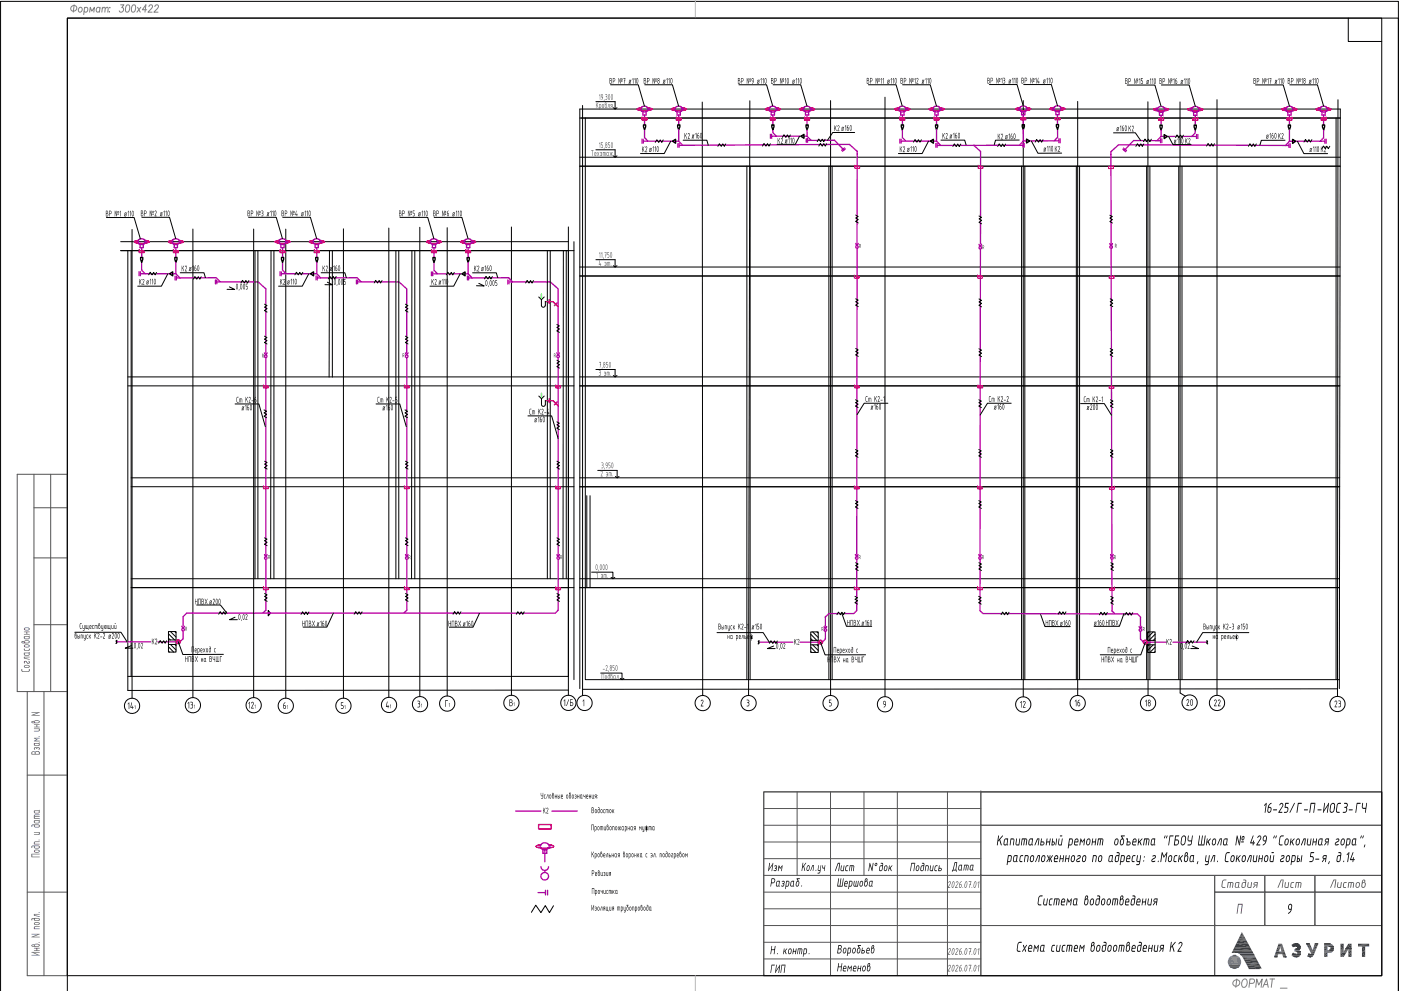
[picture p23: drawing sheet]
<svg xmlns="http://www.w3.org/2000/svg" width="420mm" height="297mm" viewBox="0 0 420 297" stroke-linecap="round" stroke-linejoin="round" font-family="sans-serif">
<g fill="none" stroke="#000" stroke-width=".3">
<path d="M173.9 32.7v173.7M174.7 31.6v176.9M175.5 35.4v168.3h226.2M210.6 30.6l.1 177.8M224.9 30.2l-.4 178.2M249.1 30.1v178.3M323.2 30.4v178M344.3 30.5v177.9M353.9 30.6v177.1M365 29.9v178.5M401.3 29.9l-.2 178.8M224 49.8v153.9"/>
<path d="M225 49.8v153.9M173.9 115.7h227.9M173.9 113h227.9M178.7 110.8h5.8v2.2M183.9 112.6l.6 .4 .5-.4M173.9 145.9h227.9M173.9 143.2h227.9M179.3 141h5.8v2.2M184.6 142.8l.5 .4 .6-.4M173.9 176.1h227.8M173.9 173.5h227.8M170.5 206.8l-132.2 .2"/>
<path d="M180.1 201.7h6.4v2l-.5-.4M187.1 203.3l-.6 .4M401.1 206.5l-226.4 .1"/>
<circle cx="175.3" cy="210.7" r="2.29"/>
<circle cx="210.7" cy="210.7" r="2.29"/>
<circle cx="224.5" cy="210.7" r="2.29"/>
<circle cx="249.1" cy="210.7" r="2.29"/>
<circle cx="323.2" cy="210.7" r="2.29"/>
<circle cx="344.3" cy="210.7" r="2.29"/>
<circle cx="356.8" cy="210.6" r="2.29"/>
<circle cx="365" cy="210.7" r="2.29"/>
<circle cx="401.1" cy="211" r="2.29"/>
</g>
<g fill="#000">
<path d="M175 209.7l.2 .1-.4 .5z" fill-rule="evenodd"/>
<path d="M175.2 209.8l-.1 1.9z" fill-rule="evenodd"/>
<path d="M210.3 209.8l.6 .1-.7 .3z" fill-rule="evenodd"/>
<path d="M210.6 209.9h.3l.1 .3-.6 1.3 .6 .1-.8 .1 .6-1.4z" fill-rule="evenodd"/>
<path d="M223.9 209.7h.4a.76 .76 0 0 1 .4 1 .6 .6 0 0 1 0 .8 .6 .6 0 0 1-.8 .2l.7-.4-.1-.5-.4-.2 .4-.2v-.4l-.6-.1z" fill-rule="evenodd"/>
<path d="M248.6 209.7l.7 .1-.5 .1v.6l.4 .1 .2 .3-.1 .7-.3 .1-.4-.1 .7-.3-.1-.5-.6-.1z" fill-rule="evenodd"/>
<path d="M322.7 209.7l.1 .1-.4 .5z" fill-rule="evenodd"/>
<path d="M322.8 209.8l-.1 1.9z" fill-rule="evenodd"/>
<path d="M323.5 209.8l.3 .1-.5 .6 .6 .2h-.6v.6l.3 .2h-.4v-1.2z" fill-rule="evenodd"/>
<path d="M323.6 210.7l.3 .1a.61 .61 0 0 1-.3 .9l-.4-.2 .5-.1 .1-.4z" fill-rule="evenodd"/>
<path d="M343.8 209.7l.1 .1-.4 .5z" fill-rule="evenodd"/>
<path d="M343.9 209.8v1.9l-.1-1.6z" fill-rule="evenodd"/>
<path d="M344.4 209.8l.6 .1-.6 .1 .3 .5-.4-.1z" fill-rule="evenodd"/>
<path d="M344.7 210.7h.3l.1 .2-.1 .6-.3 .2-.4-.2 .6-.1v-.4z" fill-rule="evenodd"/>
<path d="M344.7 209.9a.47 .47 0 0 1 .4 .3 .47 .47 0 0 1-.1 .5l-.5 .1-.1 .4 .3 .3h-.4v-1l.6-.2z" fill-rule="evenodd"/>
<path d="M356 209.6l.6 .1-.7 .3z" fill-rule="evenodd"/>
<path d="M356.2 209.7h.4v.3l-.6 1.4h.6v.2l-.8-.1 .7-1.4z" fill-rule="evenodd"/>
<path d="M357.1 209.7h.3l-.3 .6 .1 .8 .1 .3h.3l-.3 .2a1.55 1.55 0 0 1-.2-1.8z" fill-rule="evenodd"/>
<path d="M357.1 209.6l.3-.1a.98 .98 0 0 1 .4 1.3l-.2 .6h-.2l.2-1.1-.2-.5z" fill-rule="evenodd"/>
<path d="M364.3 209.8l.5 .1-.7 .3z" fill-rule="evenodd"/>
<path d="M364.5 209.9h.3l.1 .3-.6 1.3 .6 .1-.7 .1 .5-1.5z" fill-rule="evenodd"/>
<path d="M365.5 209.7l.5 .2-.7 .3z" fill-rule="evenodd"/>
<path d="M365.6 209.9h.4v.4l-.5 1.2 .5 .2h-.7l.6-1.4z" fill-rule="evenodd"/>
<path d="M400.4 210l.5 .2h-.3l-.3 .3z" fill-rule="evenodd"/>
<path d="M400.6 210.2h.4v.4l-.5 1.2h.5v.2l-.8-.1 .7-1.4z" fill-rule="evenodd"/>
<path d="M401.4 210h.4a.69 .69 0 0 1 .3 1v.8l-.7 .2v-.2h.4l.2-.3-.1-.4-.4-.2 .3-.1a.32 .32 0 0 0 .2-.3 .32 .32 0 0 0-.2-.3h-.4z" fill-rule="evenodd"/>
</g>
<g fill="#545454">
<path d="M181.1 202.1v1.5z" fill-rule="evenodd"/>
<path d="M180.4 201.9h.8l-.6 .2v1.5z" fill-rule="evenodd"/>
<path d="M181.7 202.6l.3 .1-.2 .9-.3-.1 .4-.3z" fill-rule="evenodd"/>
<path d="M181.5 202.6l.3-.2 .2 .2-.5 .2 .2 .7-.2-.1z" fill-rule="evenodd"/>
<path d="M182.3 202.6h.5l-.4 .1v.7l.4 .1-.1 .1-.4-.1z" fill-rule="evenodd"/>
<path d="M182.4 201.9l.5 .2-.1 1.4h-.3l.3-.2v-.7h-.5l.5-.2v-.2z" fill-rule="evenodd"/>
<path d="M183.4 202.6l.3 .2-.2 .8-.3-.1 .4-.3z" fill-rule="evenodd"/>
<path d="M183.2 202l.1 .1-.1 .4 .4 .1-.4 .2 .2 .7-.3-.2z" fill-rule="evenodd"/>
<path d="M183.2 201.9l.3 .1 .1 .5h-.4l.3-.2z" fill-rule="evenodd"/>
<path d="M184 203.5h.5z" fill-rule="evenodd"/>
<path d="M184 202.6h.4l-.3 .1v.6l.6 .2v.1l-.7-.1z" fill-rule="evenodd"/>
<path d="M184.1 202.5l.4-.1 .2 1.1h-.5l.2-.2v-.7z" fill-rule="evenodd"/>
<path d="M185.4 202.6l.1 1z" fill-rule="evenodd"/>
<path d="M185.2 202.4l.3 .1-.2 .1-.3 1z" fill-rule="evenodd"/>
<path d="M180.8 200.5l.6 .1-.6 .1z" fill-rule="evenodd"/>
<path d="M181.9 199.5h.3v.3l-.4 1.1 .4 .1-.5 .1 .4-1.2z" fill-rule="evenodd"/>
<path d="M181.8 199.4l.4 .1-.5 .3z" fill-rule="evenodd"/>
<path d="M182.5 200.9v.6z" fill-rule="evenodd"/>
<path d="M183.2 200.2l.3 .2-.3 .7-.3-.2 .4-.1z" fill-rule="evenodd"/>
<path d="M183.2 199.5h.2l.1 .4-.1 .3-.4 .1 .2 .6h-.3l.1-.8 .4-.2z" fill-rule="evenodd"/>
<path d="M183 199.4l.4 .1-.4 .2 .2 .4h-.2z" fill-rule="evenodd"/>
<path d="M183.7 199.4h.6l-.4 .1v.6h.3l.1 .3-.2 .7-.4-.1 .5-.3v-.4l-.5-.2z" fill-rule="evenodd"/>
<path d="M184.7 199.5l.1 .1a1.11 1.11 0 0 0 .3 1.4h-.1a.83 .83 0 0 1-.4-1.3z" fill-rule="evenodd"/>
<path d="M184.8 199.4l.3 .2a1.08 1.08 0 0 1-.2 1.3l.2-1z" fill-rule="evenodd"/>
</g>
<path d="M177.4 171.5h6.4v2l-.5-.4M184.4 173.1l-.6 .4" fill="none" stroke="#000" stroke-width=".3"/>
<g fill="#545454">
<path d="M179.3 171.6l-.1 1.7z" fill-rule="evenodd"/>
<path d="M179.1 171.6l-.2 .5z" fill-rule="evenodd"/>
<path d="M180.3 172.1h.3a.63 .63 0 0 1 .2 .9l-.5 .3 .4-.3v-.2l-.4-.1 .4-.1v-.3l-.4-.1z" fill-rule="evenodd"/>
<path d="M181.4 172.2l.1 1.1z" fill-rule="evenodd"/>
<path d="M181.7 172.2l.2 .1v1z" fill-rule="evenodd"/>
<path d="M181.1 172.1l.8 .1h-.7v1.1z" fill-rule="evenodd"/>
<path d="M182.2 173v.3z" fill-rule="evenodd"/>
<path d="M178.7 169.3h.2l-.2 .9 .3 .6a1.09 1.09 0 0 1-.3-1.3z" fill-rule="evenodd"/>
<path d="M178.7 169.3l.3-.2 .2 .4-.1 1.2h-.2l.1-1.3z" fill-rule="evenodd"/>
<path d="M179.5 170.7v.5z" fill-rule="evenodd"/>
<path d="M180 169.3h.2l-.2 1.2 .4 .2-.2 .2-.3-.6z" fill-rule="evenodd"/>
<path d="M180 169.3l.3-.1 .2 .6-.1 .8-.2 .1a.9 .9 0 0 0-.2-1.4z" fill-rule="evenodd"/>
<path d="M180.8 169.3h.2l-.1 1.2 .3 .2-.2 .2-.3-.6z" fill-rule="evenodd"/>
<path d="M181 169.2h.2l.1 .6v.8l-.2 .1a1.26 1.26 0 0 0-.2-1.5z" fill-rule="evenodd"/>
<path d="M181.7 169.3h.2a.97 .97 0 0 0 .2 1.5h-.1a1.03 1.03 0 0 1-.3-1.5z" fill-rule="evenodd"/>
<path d="M181.8 169.2l.1-.1a1.4 1.4 0 0 1 .2 1.6h-.2a1.26 1.26 0 0 0-.2-1.5z" fill-rule="evenodd"/>
<path d="M180.4 141.2h.3l.1 .3-.5 1.1h.4v.2h-.6l.5-1.3z" fill-rule="evenodd"/>
<path d="M180.3 141.1l.4 .1-.5 .3z" fill-rule="evenodd"/>
<path d="M181.7 141.6l.6 .2-.2 1h-.4l.5-.3v-.2l-.4-.1 .4-.1v-.3z" fill-rule="evenodd"/>
<path d="M182.9 141.8l.1 1z" fill-rule="evenodd"/>
<path d="M183.2 141.8h.2v1z" fill-rule="evenodd"/>
<path d="M182.6 141.6l.8 .1-.7 .1v1z" fill-rule="evenodd"/>
<path d="M183.7 142.6v.2z" fill-rule="evenodd"/>
<path d="M180.4 138.6h.3a1.51 1.51 0 0 1 .2 1.6l-.5 .1 .4-.3v-.4l-.3-.1 .3-.5z" fill-rule="evenodd"/>
<path d="M181.3 140.2v.5z" fill-rule="evenodd"/>
<path d="M181.9 138.8l.3 .1v.8l-.4 .7 .3-.7-.4-.2h.4z" fill-rule="evenodd"/>
<path d="M181.7 138.8l.3-.2 .2 .2-.4 .2 .1 .5-.2-.1z" fill-rule="evenodd"/>
<path d="M182.5 138.7h.5l-.4 .1v.5a.56 .56 0 0 1 .5 .4 .56 .56 0 0 1-.2 .6h-.4l.4-.2 .1-.4-.5-.2z" fill-rule="evenodd"/>
<path d="M183.4 138.8h.2l-.1 1.1 .3 .3-.2 .2-.3-.5z" fill-rule="evenodd"/>
<path d="M183.5 138.7l.2-.1 .2 .4-.1 1.2h-.2l.2-1.1z" fill-rule="evenodd"/>
<path d="M179.6 110.9h.4l.2 .3v1.2l-.3 .3-.3-.2 .4-.1v-.5l-.3-.3 .4-.3z" fill-rule="evenodd"/>
<path d="M181.2 111.5l.5 .1-.1 1h-.5l.5-.3v-.2h-.3l.3-.1v-.3z" fill-rule="evenodd"/>
<path d="M182.4 111.6v1.1z" fill-rule="evenodd"/>
<path d="M182.6 111.6l.2 .1v1z" fill-rule="evenodd"/>
<path d="M182 111.5l.8 .1h-.7v1.1z" fill-rule="evenodd"/>
<path d="M183.1 112.4l.1 .3z" fill-rule="evenodd"/>
<path d="M179.7 108.5l.6 .1-.3 1.6-.1-.9 .2-.6z" fill-rule="evenodd"/>
<path d="M180.6 110.1v.5z" fill-rule="evenodd"/>
<path d="M181.2 109.4h.3v.6l-.2 .2-.3-.1a.4 .4 0 0 0 .4-.3 .4 .4 0 0 0-.1-.4z" fill-rule="evenodd"/>
<path d="M181.2 108.7h.3v.3v.3l-.4 .1 .1 .6-.2 .1v-.9l.4-.2z" fill-rule="evenodd"/>
<path d="M181 108.6l.5 .1h-.4l.1 .5-.2-.1z" fill-rule="evenodd"/>
<path d="M181.8 108.5h.5v.2h-.4v.5h.3a.52 .52 0 0 1 .1 .6 .52 .52 0 0 1-.5 .3l.4-.3v-.4l-.4-.1z" fill-rule="evenodd"/>
<path d="M182.7 108.7h.2l-.2 .8 .3 .7a1.19 1.19 0 0 1-.3-1.5z" fill-rule="evenodd"/>
<path d="M182.8 108.5h.1a.93 .93 0 0 1 0 1.5l.2-.9-.1-.4h-.3z" fill-rule="evenodd"/>
</g>
<path d="M178.7 77.8h5.8v2.2M183.9 79.6l.6 .4 .5-.4M173.9 82.7h228M173.9 80h228" fill="none" stroke="#000" stroke-width=".3"/>
<g fill="#545454">
<path d="M180 78.9l.1 .3h-.4h.3z" fill-rule="evenodd"/>
<path d="M179.8 78l-.1 1.2h.6l-.2 .5-.1-.3-.4-.1z" fill-rule="evenodd"/>
<path d="M181.3 78.6l.4-.1 .2 .2v.8l-.3 .2-.3-.1 .4-.1 .1-.3-.4-.1 .4-.1v-.2z" fill-rule="evenodd"/>
<path d="M182.5 78.7l.1 1z" fill-rule="evenodd"/>
<path d="M182.7 78.7l.3 .1-.1 .9z" fill-rule="evenodd"/>
<path d="M182.1 78.6l.8 .1h-.7v1z" fill-rule="evenodd"/>
<path d="M183.2 79.5l.1 .2z" fill-rule="evenodd"/>
<path d="M180 75.7l-.1 1.6z" fill-rule="evenodd"/>
<path d="M179.9 75.6l-.2 .5z" fill-rule="evenodd"/>
<path d="M180.6 75.7l-.1 1.6z" fill-rule="evenodd"/>
<path d="M180.5 75.6l-.2 .5z" fill-rule="evenodd"/>
<path d="M180.9 77.1v.5z" fill-rule="evenodd"/>
<path d="M181.3 75.6h.6v.9l-.3 .8-.1-.9 .2-.7z" fill-rule="evenodd"/>
<path d="M182.1 75.6h.6l-.5 .1v.5l.5 .4-.2 .7-.4-.1 .5-.3v-.4l-.5-.1z" fill-rule="evenodd"/>
<path d="M183.1 75.7h.2l-.1 .2a1.05 1.05 0 0 0 .3 1.3h-.1a.72 .72 0 0 1-.4-1.1z" fill-rule="evenodd"/>
<path d="M183.2 75.6l.3 .4v1.1h-.2l.2-.8z" fill-rule="evenodd"/>
</g>
<g fill="none" stroke="#000" stroke-width=".3">
<path d="M173.9 32.7h228.1l-.3 173.7M173.9 35.4h228.1M265.4 29.1v179.7M306.9 30.1v178.7M400.7 35.4v168.3M173.9 49.8h228M173.9 47.1h228M178.7 44.9h5.8v2.2M183.9 46.7l.6 .4 .5-.4M248.6 49.8v153.9M249.6 49.8v153.9M306.4 49.8v153.9"/>
<path d="M307.3 49.8v153.9M322.8 49.8v153.9M323.8 49.8v153.9M343.9 49.8v153.9M344.8 49.8v153.9M353.5 49.8v153.9M354.5 49.8v153.9M36.2 75.1h135.9M36.2 72.4h134.3M38.3 75.1v131.9M39.3 75.1v127.6M39.6 68.8v140.5"/>
<path d="M57.8 68.7v140.4M85.7 68.7v140.5M103 68.6v140.6M134.1 68.2v140.4M170.5 75.1v127.6M172.1 72.4v131.3M38.3 113h133.8M38.4 115.7h133.7M39.3 143.2h132.8M39.3 145.9h132.8M176 148.6v27.5M177 148.6v27.5"/>
<path d="M39.3 176.1h132.8M39.3 173.5h132.8"/>
<circle cx="39.6" cy="211.6" r="2.29"/>
<circle cx="57.8" cy="211.4" r="2.29"/>
<circle cx="85.7" cy="211.5" r="2.29"/>
<circle cx="103" cy="211.5" r="2.29"/>
<circle cx="134.1" cy="210.9" r="2.29"/>
<circle cx="265.4" cy="211.1" r="2.29"/>
<circle cx="306.9" cy="211.1" r="2.29"/>
</g>
<g fill="#000">
<path d="M38.6 210.6h.2l-.5 .5z" fill-rule="evenodd"/>
<path d="M38.8 210.6l-.1 1.9-.1-1.6z" fill-rule="evenodd"/>
<path d="M39.4 210.6l.2 .1-.3 1.2h.7l-.2 .6-.1-.4h-.6z" fill-rule="evenodd"/>
<path d="M39.3 211.9h.4l.1-.4v.4z" fill-rule="evenodd"/>
<path d="M40.5 211.4l-.2 .3z" fill-rule="evenodd"/>
<path d="M40.6 211.4l-.1 1.1z" fill-rule="evenodd"/>
<path d="M56.6 210.4h.1l-.4 .5z" fill-rule="evenodd"/>
<path d="M56.7 210.4v2l-.1-1.7z" fill-rule="evenodd"/>
<path d="M57.1 210.4h.5l.2 .2 .1 1.3-.3 .5-.5-.2a.51 .51 0 0 0 .6-.4 .51 .51 0 0 0-.5-.6l.4-.1 .1-.4z" fill-rule="evenodd"/>
<path d="M58.3 211.2l-.1 .4z" fill-rule="evenodd"/>
<path d="M58.4 211.3v1.1z" fill-rule="evenodd"/>
<path d="M85.3 210.6l.3 .1-.5 .6 .6 .2h-.6v.6l.2 .2h-.3v-1.1z" fill-rule="evenodd"/>
<path d="M85.3 211.5l.4 .1a.62 .62 0 0 1-.4 .9l-.3-.2 .6-.1v-.5z" fill-rule="evenodd"/>
<path d="M86.2 211.4l-.2 .3z" fill-rule="evenodd"/>
<path d="M86.3 211.4l-.1 1.1z" fill-rule="evenodd"/>
<path d="M102.2 210.6h.8l-.6 .1v.6a.62 .62 0 0 1 .6 .3 .62 .62 0 0 1-.1 .8l-.7 .1 .7-.4-.1-.5-.6-.1z" fill-rule="evenodd"/>
<path d="M103.5 211.4l-.2 .3z" fill-rule="evenodd"/>
<path d="M103.6 211.4l-.1 1.1z" fill-rule="evenodd"/>
<path d="M133.6 209.9l.7 .1-.6 .1-.1 1.8z" fill-rule="evenodd"/>
<path d="M134.8 210.7l-.2 .4z" fill-rule="evenodd"/>
<path d="M134.9 210.8l-.1 1.1z" fill-rule="evenodd"/>
<path d="M265 210.2l.3-.1 .3 .2-.6 .1v.5l.3 .2-.4-.1z" fill-rule="evenodd"/>
<path d="M265.3 210.3h.3l.1 .9-.6 .9 .4-.8-.6-.2h.6v-.6z" fill-rule="evenodd"/>
<path d="M306.3 210.1l.1 .1-.4 .5z" fill-rule="evenodd"/>
<path d="M306.4 210.2l-.1 1.9z" fill-rule="evenodd"/>
<path d="M306.9 210.2l.4-.1 .2 .2h-.4l-.3 .3z" fill-rule="evenodd"/>
<path d="M307.2 210.3h.3l.1 .5-.6 1.1 .6 .1-.8 .1 .6-1.4z" fill-rule="evenodd"/>
</g>
<g fill="#545454">
<path d="M177.3 45l.7 .1-.3 .1v1.6l-.1-1.6z" fill-rule="evenodd"/>
<path d="M178.6 45.7h.2l.1 .5-.5-.1h.4z" fill-rule="evenodd"/>
<path d="M178.4 45.6l.4 .1-.4 .3 .5 .2h-.5v.3l.4 .1v.2l-.5-.3z" fill-rule="evenodd"/>
<path d="M179.5 46.2l.1 .6z" fill-rule="evenodd"/>
<path d="M179.6 45.6l-.4 1.2z" fill-rule="evenodd"/>
<path d="M179.1 45.6l.2 .6z" fill-rule="evenodd"/>
<path d="M180 45.6l.5 .1-.1 1h-.4l.4-.3v-.2h-.3l.3-.1v-.3z" fill-rule="evenodd"/>
<path d="M181.2 45.7v1.1z" fill-rule="evenodd"/>
<path d="M181.4 45.7l.3 .1-.1 1z" fill-rule="evenodd"/>
<path d="M180.8 45.6l.8 .1h-.7v1.1z" fill-rule="evenodd"/>
<path d="M182 46.7h.4z" fill-rule="evenodd"/>
<path d="M181.9 45.7h.5h-.3l-.1 .8 .6 .1v.2l-.7-.2z" fill-rule="evenodd"/>
<path d="M182 45.6h.5l.1 1h-.5l.3-.1v-.8h-.5z" fill-rule="evenodd"/>
<path d="M183.2 46.2l.1 .6z" fill-rule="evenodd"/>
<path d="M183.1 46.2h.2l-.4 .6z" fill-rule="evenodd"/>
<path d="M183.6 45.6v1.2l-.3-.6h-.2l.2-.1z" fill-rule="evenodd"/>
<path d="M182.9 45.6l.3 .5z" fill-rule="evenodd"/>
<path d="M183.2 45.6l.1 .5z" fill-rule="evenodd"/>
<path d="M180 42.7l-.1 1.7z" fill-rule="evenodd"/>
<path d="M179.9 42.7l-.2 .5z" fill-rule="evenodd"/>
<path d="M180.3 42.7h.5l-.4 .1v.5l.4 .3-.2 .8-.3-.1 .4-.4v-.3l-.4-.1z" fill-rule="evenodd"/>
<path d="M181.2 44.2l-.1 .5z" fill-rule="evenodd"/>
<path d="M181.8 43.5l.3 .1-.2 .8-.3-.2 .4-.2z" fill-rule="evenodd"/>
<path d="M181.8 42.8h.3v.4v.3l-.4 .2 .1 .5h-.2v-.8l.4-.3z" fill-rule="evenodd"/>
<path d="M181.6 42.8l.4-.1-.3 .3 .1 .3-.3-.1z" fill-rule="evenodd"/>
<path d="M182.4 42.7h.5l-.4 .1v.5l.5 .3-.1 .5-.2 .3-.3-.2h.4l.1-.5-.5-.2z" fill-rule="evenodd"/>
<path d="M183.3 42.8h.2l-.2 1 .1 .3 .3 .1-.1 .2-.4-.5z" fill-rule="evenodd"/>
<path d="M183.4 42.7h.2a1.15 1.15 0 0 1-.1 1.5 .99 .99 0 0 0-.2-1.4z" fill-rule="evenodd"/>
</g>
<path d="M178.7 30.5h5.8v2.2M183.9 32.3l.6 .4 .5-.4" fill="none" stroke="#000" stroke-width=".3"/>
<g fill="#545454">
<path d="M178.7 30.7l.1 .8h.2l-.2 .9z" fill-rule="evenodd"/>
<path d="M179.3 30.7l-.2 .7 .3 1-.6-.9z" fill-rule="evenodd"/>
<path d="M180.1 31.4h.2v.8h-.5l.4-.1z" fill-rule="evenodd"/>
<path d="M179.7 31.2l.6 .1-.5 .1v.8h.5l-.5 .2-.1 .5z" fill-rule="evenodd"/>
<path d="M180.8 31.4l.3 .1v.6l-.2 .3-.3-.2 .4-.1z" fill-rule="evenodd"/>
<path d="M180.7 31.3l.4 .1-.4 .2 .1 .6a.58 .58 0 0 1-.1-.9z" fill-rule="evenodd"/>
<path d="M181.7 31.4a.56 .56 0 0 1 .3 .5 .56 .56 0 0 1-.4 .5l-.2-.2 .5-.1z" fill-rule="evenodd"/>
<path d="M181.4 30.8h.2l-.1 .5 .4 .1-.4 .2 .2 .6-.3-.1z" fill-rule="evenodd"/>
<path d="M181.5 30.8l.2-.1 .2 .6h-.4l.3-.3z" fill-rule="evenodd"/>
<path d="M182.7 31.4l.1-.1v1.1z" fill-rule="evenodd"/>
<path d="M182.5 31.2l.3 .1-.2 .1-.3 1z" fill-rule="evenodd"/>
<path d="M183.3 31.9h.3l-.5 .5z" fill-rule="evenodd"/>
<path d="M183.1 31.3l.5 .1h-.4l.1 .3h-.2z" fill-rule="evenodd"/>
<path d="M183.2 31.2h.5v1.2l-.1-.5-.5-.2h.5v-.3z" fill-rule="evenodd"/>
<path d="M180 28.3l-.1 1.6z" fill-rule="evenodd"/>
<path d="M179.9 28.2l-.2 .5z" fill-rule="evenodd"/>
<path d="M180.6 28.4l.2 .1v.9l-.3 .5-.1-.2a.28 .28 0 0 0 .3-.2 .28 .28 0 0 0-.3-.3l-.1-.1h.4z" fill-rule="evenodd"/>
<path d="M180.3 28.3l.3-.1 .2 .2-.4 .1 .2 .6-.3-.2z" fill-rule="evenodd"/>
<path d="M181.2 29.8l-.1 .5z" fill-rule="evenodd"/>
<path d="M181.5 28.2h.4l.2 .3v1.2l-.6 .2 .4-.2a.45 .45 0 0 0 .1-.4 .45 .45 0 0 0-.4-.3l.4-.4z" fill-rule="evenodd"/>
<path d="M182.5 28.4h.2a1.21 1.21 0 0 0 .1 1.5h-.3l-.1-.4z" fill-rule="evenodd"/>
<path d="M182.6 28.2l.2 .1 .2 .5-.1 .9-.2 .1a.99 .99 0 0 0-.2-1.5z" fill-rule="evenodd"/>
<path d="M183.3 28.4h.2l-.2 1 .1 .3 .3 .1-.1 .1-.4-.4z" fill-rule="evenodd"/>
<path d="M183.4 28.2h.2a1.15 1.15 0 0 1-.1 1.6 .99 .99 0 0 0-.2-1.5z" fill-rule="evenodd"/>
</g>
<path d="M80.4 183l.7 .8-.7 .8zM38.3 202.7h132.2M353.9 207.7l1.6 1" fill="none" stroke="#000" stroke-width=".3"/>
<g fill="#000">
<path d="M162.2 237.7l.3 .8h-.3z" fill-rule="evenodd"/>
<path d="M162.8 237.7l.1 1.5-.6 .2 .5-.3v-.4l-.5-.2h.5z" fill-rule="evenodd"/>
<path d="M163.2 238.3l.4-.1-.3 .3v.6l.3 .3-.4-.3z" fill-rule="evenodd"/>
<path d="M164.1 238.2h.4l-.3 .1-.3 1.1z" fill-rule="evenodd"/>
<path d="M164.4 238.3v1.1z" fill-rule="evenodd"/>
<path d="M164.8 238.2l.4 .1-.4 .2 .2 .7-.3-.1z" fill-rule="evenodd"/>
<path d="M165 238.3l.3 .1-.2 1-.3-.2 .4-.2z" fill-rule="evenodd"/>
<path d="M165.6 237.8h.2l-.1 .4 .4 .1-.4 .2 .2 .7-.3-.1z" fill-rule="evenodd"/>
<path d="M165.7 237.7l.3 .1 .1 .4h-.4l.2-.3z" fill-rule="evenodd"/>
<path d="M165.9 238.3l.3 .1-.3 1-.3-.2 .5-.2z" fill-rule="evenodd"/>
<path d="M166.4 238.2l.1 .5 .4 .2h-.4v.5z" fill-rule="evenodd"/>
<path d="M166.9 238.2l.1 1.2-.1-.5-.4-.2h.4z" fill-rule="evenodd"/>
<path d="M167.3 238.2l.1 .5 .3 .1-.3 .1v.3h.3l-.2 .2-.2-.1z" fill-rule="evenodd"/>
<path d="M167.5 238.9l.2-.1v.4h-.3l.2-.2z" fill-rule="evenodd"/>
<path d="M167.9 238.2l.1 1.2z" fill-rule="evenodd"/>
<path d="M168.3 238.2l.5 .1-.4 .1-.1 .3 .5 .2h-.5v.1l.5 .4-.6-.3z" fill-rule="evenodd"/>
<path d="M168.5 238.3h.3v.6l-.5-.2h.4z" fill-rule="evenodd"/>
<path d="M169.9 238.2l.4 .1-.4 .2 .2 .7-.3-.2z" fill-rule="evenodd"/>
<path d="M170.1 238.3h.2l.1 .3-.2 .8-.3-.2 .4-.2z" fill-rule="evenodd"/>
<path d="M170.9 238.3l.4 .2-.3 .9-.3-.2 .4-.2z" fill-rule="evenodd"/>
<path d="M170.7 237.6l.6 .1-.4 .1 .3 .5-.4 .2 .1 .7-.3-.2 .1-.6 .2-.2z" fill-rule="evenodd"/>
<path d="M171.7 238.2l.3 .1-.4 .2 .2 .7-.3-.2z" fill-rule="evenodd"/>
<path d="M171.8 238.3h.2l.1 .3-.2 .8-.3-.2 .4-.1z" fill-rule="evenodd"/>
<path d="M172.3 238.3h.3z" fill-rule="evenodd"/>
<path d="M172.4 239.1l.2 .1z" fill-rule="evenodd"/>
<path d="M172.4 238.2h.2a.81 .81 0 0 1-.1 1.2l-.2-.2 .4-.1-.2-.4 .3-.3z" fill-rule="evenodd"/>
<path d="M173.2 238.2v.5l.4 .2h-.4v.5z" fill-rule="evenodd"/>
<path d="M173.6 238.2l.1 1.2-.1-.5-.4-.2h.4z" fill-rule="evenodd"/>
<path d="M174 238.3h.5h-.4v.8l.6 .1v.2l-.7-.2z" fill-rule="evenodd"/>
<path d="M174.1 239.3h.4z" fill-rule="evenodd"/>
<path d="M174.1 238.2h.5l.1 1h-.5l.3-.1v-.8z" fill-rule="evenodd"/>
<path d="M175 238.2l.2 .5h-.2z" fill-rule="evenodd"/>
<path d="M175.5 238.2v1.2l-.1-.5-.4-.2h.4z" fill-rule="evenodd"/>
<path d="M176 238.2l.3 .1h-.3l-.1 .4 .5 .2h-.5v.2l.5 .3-.6-.2z" fill-rule="evenodd"/>
<path d="M176.1 238.3h.2l.1 .6-.5-.2h.4z" fill-rule="evenodd"/>
<path d="M176.7 238.2l.1 .5 .3 .2h-.3l-.1 .5z" fill-rule="evenodd"/>
<path d="M177.1 238.2l.1 1.2-.1-.5-.3-.2h.3z" fill-rule="evenodd"/>
<path d="M177.5 238.2l.2 1-.2-.1z" fill-rule="evenodd"/>
<path d="M178 238.2l.1 1.1-.4 .1-.2-.2h.5z" fill-rule="evenodd"/>
<path d="M178.4 238.3h.4h-.3l.1 .4h-.2z" fill-rule="evenodd"/>
<path d="M178.5 238.8l.3 .1-.4 .5z" fill-rule="evenodd"/>
<path d="M178.5 238.2h.4v1.2l-.1-.5-.4-.2h.4v-.4z" fill-rule="evenodd"/>
<path d="M179.2 239l.1 .3z" fill-rule="evenodd"/>
<path d="M179.2 238.3l.1 .3z" fill-rule="evenodd"/>
<path d="M162.9 242.1l.1 .8h.2l-.3 .9z" fill-rule="evenodd"/>
<path d="M163.5 242.1l-.3 .7 .4 1-.6-.9z" fill-rule="evenodd"/>
<path d="M164 242.2l.4 .1-.5 .2z" fill-rule="evenodd"/>
<path d="M164.1 242.3h.3v.3l-.4 1.1 .4 .1h-.5l.4-1.2z" fill-rule="evenodd"/>
<path d="M177.4 242l.6 .2h-.5v.5h.5l-.5 .2v.7h.6l-.2 .1h-.5z" fill-rule="evenodd"/>
<path d="M177.8 242.9l.3 .1v.6h-.6l.5-.1z" fill-rule="evenodd"/>
<path d="M177.8 242.2h.3l-.1 .5h-.5l.4-.1z" fill-rule="evenodd"/>
<path d="M178.5 242.6l.4 .1-.4 .2 .2 .7-.3-.2z" fill-rule="evenodd"/>
<path d="M178.7 242.7h.2l.1 .2-.2 .8-.3-.1 .4-.2z" fill-rule="evenodd"/>
<path d="M179.3 242.7h.4l-.3 .1v.7l.4 .1-.2 .1-.3-.1z" fill-rule="evenodd"/>
<path d="M179.4 242l.4 .2v1.4h-.3l.2-.2v-.7h-.4l.4-.2v-.2z" fill-rule="evenodd"/>
<path d="M180.3 242.6l.3 .1-.4 .2 .2 .7-.3-.2z" fill-rule="evenodd"/>
<path d="M180.4 242.7h.2l.1 .2-.3 .8-.3-.1 .5-.2z" fill-rule="evenodd"/>
<path d="M181 242.6h.4l-.3 .3v.6l.3 .2-.4-.1z" fill-rule="evenodd"/>
<path d="M182 242.7l.1 1z" fill-rule="evenodd"/>
<path d="M181.7 242.5l.8 .2h-.7v1z" fill-rule="evenodd"/>
<path d="M182.3 242.7l.2 .1v.9z" fill-rule="evenodd"/>
<path d="M182.8 242.7l.3-.2 .2 .2-.4 .2 .1 .7-.2-.1z" fill-rule="evenodd"/>
<path d="M183 242.7l.3 .1-.2 .9-.3-.1 .4-.2z" fill-rule="evenodd"/>
<path d="M183.6 242.5l.2 .7-.1 .5z" fill-rule="evenodd"/>
<path d="M184.1 242.6l-.2 .5 .3 .6-.5-.6z" fill-rule="evenodd"/>
</g>
<path d="M42 73.3v.9h1v-.9M42.5 78.7v2.3l1 1M42.5 74.2v3M43.5 72.2l-.4-.5-.7-.1-.7 .2-.3 .4-.5 .1M43.5 72.6l-.2 .5-.7 .2-.8-.1-.4-.6-.5 .1M43.6 72.7h.4M43.6 72.3h.4M42.1 82h10.6M79.7 182.9l-.9 .9h-22.8" fill="none" stroke="#b800b8" stroke-width=".4"/>
<g fill="none" stroke="#f00" stroke-width=".36">
<path d="M40.2 72.5l.1 .1M40.3 72.3l-.1 .1M40.4 72.6l.1 .1M40.6 72.7l.1 .1M40.7 72.2l-.3 .1M40.8 72.8h.1M41 72.1h-.2M41 72.8l.3 .1M41.2 72.1h-.2M41.4 72l-.2 .1M41.4 72.9h.2M41.4 72h.1"/>
<path d="M41.6 72.9h.2M41.8 72.9h.2M42.1 72.9h.5M42.7 72.9h.2M43.3 72.9h-.4M43.5 72h.1M43.5 72.9h-.2M43.6 72.9h.1M43.7 72.1h.1M43.8 72.8h.1M43.9 72.1l.3 .1M44 72.8h.1"/>
<path d="M44.3 72.2h.2M44.3 72.7l-.1 .1M44.5 72.2l.1 .1M44.6 72.7h-.2M44.7 72.4l-.1 .2"/>
</g>
<path d="M41.8 75.1h1.4v.6h-1.4z" fill="none" stroke="#f00" stroke-width=".4"/>
<circle cx="41.8" cy="75.1" r=".2" fill="#f00"/>
<path d="M42.2 77.2h.6l-.3 1.5z" fill="none" stroke="#000" stroke-width=".4"/>
<path d="M52.3 73.3v.9h.9v-.9M52.7 74.2v3M53.8 72.6l-.4 .5-.6 .2-.8-.2-.4-.5-.4 .1M53.8 72.2l-.4-.5-.8-.1-.6 .1-.4 .5-.4 .1M53.8 72.7h.5M53.8 72.3h.5M41.7 81.5v1.1M42.1 81.5v1.1M52.5 82.8v1.1M52.9 82.8v1.1M64.8 83.2l-11.9 .1" fill="none" stroke="#b800b8" stroke-width=".4"/>
<g fill="none" stroke="#000" stroke-width=".3">
<path d="M76.1 68.7v140.4"/>
<circle cx="76.1" cy="211.4" r="2.29"/>
</g>
<g fill="#000">
<path d="M74.8 210.4l-.3 .5z" fill-rule="evenodd"/>
<path d="M75 210.4l-.1 2z" fill-rule="evenodd"/>
<path d="M75.5 210.4l.5 .2-.7 .2z" fill-rule="evenodd"/>
<path d="M75.7 210.6h.3l.1 .3-.6 1.3 .6 .1-.7 .1 .5-1.5z" fill-rule="evenodd"/>
<path d="M76.6 211.2l-.2 .4z" fill-rule="evenodd"/>
<path d="M76.6 211.3v1.1z" fill-rule="evenodd"/>
</g>
<g fill="none" stroke="#f00" stroke-width=".36">
<path d="M50.5 72.5v.1M50.6 72.3l-.1 .1M50.6 72.6l.2 .1M50.8 72.7l.2 .1M51 72.2l-.3 .1M51 72.8h.4M51.2 72.1h-.1M51.4 72.1h-.1M51.5 72.8l.1 .1M51.7 72.9h.1M51.8 72l-.3 .1M51.9 72.9h.1"/>
<path d="M52.1 72.9h.2M52.3 72.9h.2M52.5 72.9h.6M53.3 72.9h-.1M53.4 72.9h.1M53.7 72l.4 .1M53.7 72.9h-.1M53.8 72.9h.2M54.1 72.8h.1M54.1 72.1h.2M54.4 72.1l.1 .1M54.6 72.2h.1"/>
<path d="M54.6 72.7l-.3 .1M54.8 72.2l.1 .1M54.8 72.7h-.1M54.9 72.4l.1 .1M55 72.5l-.1 .1"/>
</g>
<path d="M52 75.1h1.5v.6h-1.5z" fill="none" stroke="#f00" stroke-width=".4"/>
<circle cx="52" cy="75.1" r=".2" fill="#f00"/>
<path d="M52.4 77.2h.7l-.4 1.5zM50.9 82l.9-.5v1.2z" fill="none" stroke="#000" stroke-width=".4"/>
<g fill="none" stroke="#b800b8" stroke-width=".4">
<path d="M52.7 78.7v3.3l1.3 1.3M84.2 73.2v1h1v-1M84.7 78.7v2.3l1.1 1M84.7 74.2l.1 3M85.8 72.6l-.4 .6-.6 .1-.7-.1-.4-.6-.5 .1M85.8 72.2l-.4-.5-.8-.1-.6 .2-.3 .4-.5 .1M85.8 72.7h.5M85.8 72.3h.5M64.6 83.9v1.2M64.8 83.2l1.3 1.3M65 84.5h12.4l2.3 2.1v19.2M65 83.9v1.2"/>
<path d="M84.3 82h10.7M79.3 105.8a.38 .38 0 0 0 .4 .3 .38 .38 0 0 0 .4-.3M79.7 106.2v.2M79.7 107.2v59M79.3 166.2a.38 .38 0 0 0 .4 .4 .38 .38 0 0 0 .4-.4M79.7 166.6v.3M79.7 167.7v15.2"/>
<circle cx="79.7" cy="106.8" r=".39"/>
<circle cx="79.7" cy="167.2" r=".39"/>
</g>
<path d="M79 115.7h1.5v.6h-1.5zM79 115.7h.1M79 145.9h1.5v.6h-1.5zM79 145.9h.1M79 176.1h1.5v.7h-1.5zM79 176.1h.1" fill="none" stroke="#f00" stroke-width=".3"/>
<g fill="#000">
<path d="M54.5 79.6l.1 .8h.2l-.2 .9z" fill-rule="evenodd"/>
<path d="M55.1 79.6l-.2 .7 .3 1-.6-.9z" fill-rule="evenodd"/>
<path d="M55.6 79.7l.4 .1-.5 .2z" fill-rule="evenodd"/>
<path d="M55.8 79.8h.2l.1 .3-.5 1.1 .5 .1h-.6l.4-1.2z" fill-rule="evenodd"/>
<path d="M58 79.5l-.2 .6z" fill-rule="evenodd"/>
<path d="M58.1 79.6l-.1 1.7z" fill-rule="evenodd"/>
<path d="M58.5 79.6l.3 .1a.37 .37 0 0 0-.3 .4 .37 .37 0 0 0 .3 .3h-.4l.2 .7a.81 .81 0 0 1-.2-1.3z" fill-rule="evenodd"/>
<path d="M59.2 79.7h.3l-.2 1.2 .3 .2-.2 .2-.2-.6z" fill-rule="evenodd"/>
<path d="M59.3 79.7a.36 .36 0 0 1 .4 0 .36 .36 0 0 1 .1 .5l-.1 .7-.2 .2 .1-1-.1-.3z" fill-rule="evenodd"/>
<path d="M41.7 83.7l.3 .7-.2 1z" fill-rule="evenodd"/>
<path d="M42.3 83.7l-.2 .6 .3 1.1-.6-1z" fill-rule="evenodd"/>
<path d="M42.9 83.7l.3 .1-.4 .3z" fill-rule="evenodd"/>
<path d="M43 83.8h.2l.1 .4-.4 1h.4v.2l-.6-.1 .5-1.2z" fill-rule="evenodd"/>
<path d="M44.1 84.1l.4 .1-.3 .1-.2 .5z" fill-rule="evenodd"/>
<path d="M44.4 84.5l.1 .6-.3 .2-.2-.2h.4z" fill-rule="evenodd"/>
<path d="M44.3 84.2l.4-.1-.6 .9 .2 .1-.4 .2 .5-1z" fill-rule="evenodd"/>
<path d="M45.2 83.6l-.2 .5z" fill-rule="evenodd"/>
<path d="M45.3 83.6l-.1 1.7z" fill-rule="evenodd"/>
<path d="M45.8 83.6l-.2 .5z" fill-rule="evenodd"/>
<path d="M45.9 83.6l-.1 1.7z" fill-rule="evenodd"/>
<path d="M46.2 83.7h.2a1.22 1.22 0 0 0 .2 1.5h-.3l-.1-.2z" fill-rule="evenodd"/>
<path d="M46.3 83.6l.4 .3-.1 1.2h-.2l.2-1.2z" fill-rule="evenodd"/>
<path d="M56.9 80.1l.4 .1-.4 .1-.2 .5z" fill-rule="evenodd"/>
<path d="M57.2 80.5l.1 .6-.4 .1-.1-.1 .4-.1z" fill-rule="evenodd"/>
<path d="M57 80.2l.4-.1-.5 .9 .1 .1-.3 .2v-.5l.5-.5z" fill-rule="evenodd"/>
<path d="M58.6 80.4h.2l.1 .3-.1 .5-.2 .1-.2-.2 .4-.2z" fill-rule="evenodd"/>
<path d="M71.1 119h.4l-.4 .3v1l.4 .4-.5-.3z" fill-rule="evenodd"/>
<path d="M72.2 119.6v1.1z" fill-rule="evenodd"/>
<path d="M71.8 119.5l.8 .1h-.7v1.1z" fill-rule="evenodd"/>
<path d="M72.4 119.6l.2 .1v1z" fill-rule="evenodd"/>
<path d="M73.6 118.9l.1 .8 .2 .1-.2 .9z" fill-rule="evenodd"/>
<path d="M74.2 119l-.2 .6 .3 1.1-.6-1z" fill-rule="evenodd"/>
<path d="M74.7 119l.4 .1-.5 .3z" fill-rule="evenodd"/>
<path d="M74.9 119.1h.2l.1 .4-.5 1 .5 .1-.6 .1 .5-1.2z" fill-rule="evenodd"/>
<path d="M76.5 119h.3l-.4 .6 .4 .2h-.4l.2 .7h-.3v-.8z" fill-rule="evenodd"/>
<path d="M76.6 119.8h.2l.1 .3-.1 .4-.3 .2-.2-.2 .5-.2z" fill-rule="evenodd"/>
<path d="M72.7 121.8l.4 .1-.4 .1-.2 .6z" fill-rule="evenodd"/>
<path d="M73 122.3l.2 .3a.31 .31 0 0 1-.2 .3 .31 .31 0 0 1-.4 0l.4-.1z" fill-rule="evenodd"/>
<path d="M72.9 122l.4-.1-.6 .8 .2 .1-.4 .2v-.4l.5-.5z" fill-rule="evenodd"/>
<path d="M73.8 121.3l-.2 .5z" fill-rule="evenodd"/>
<path d="M73.9 121.4l-.1 1.6z" fill-rule="evenodd"/>
<path d="M74.3 121.4l.3-.1-.3 .6 .4 .2h-.5l.2 .7a.77 .77 0 0 1-.2-1.1z" fill-rule="evenodd"/>
<path d="M74.4 122.1l.3 .1a.42 .42 0 0 1 .1 .6 .42 .42 0 0 1-.5 .1l.3-.2z" fill-rule="evenodd"/>
<path d="M75.1 121.4l.1 .1a1.35 1.35 0 0 0 .2 1.5h-.3l-.1-.4z" fill-rule="evenodd"/>
<path d="M75.2 121.3a.91 .91 0 0 1 .1 1.5 .96 .96 0 0 0-.2-1.4z" fill-rule="evenodd"/>
<path d="M75.5 120.1l.5 .1h-.5z" fill-rule="evenodd"/>
<path d="M58.5 179.5l.1 .6 .5 .2h-.5v.9z" fill-rule="evenodd"/>
<path d="M59.1 179.5l.1 1.7-.1-.9-.5-.2h.5z" fill-rule="evenodd"/>
<path d="M59.5 179.5h.7l-.6 .1v1.6z" fill-rule="evenodd"/>
<path d="M60.1 179.6l.1-.1v1.7z" fill-rule="evenodd"/>
<path d="M60.4 179.5l.6 .1h-.4v.5l.4 .1-.4 .1v.7h.4l-.1 .2-.5-.1z" fill-rule="evenodd"/>
<path d="M60.8 179.6h.3l-.1 .6-.4-.1 .4-.2z" fill-rule="evenodd"/>
<path d="M61.4 179.5l.3 .8z" fill-rule="evenodd"/>
<path d="M62.1 179.5l-.7 1.7z" fill-rule="evenodd"/>
<path d="M63 180.1h.4l-.4 .1-.1 .5z" fill-rule="evenodd"/>
<path d="M63.2 180.1h.4l-.6 .8 .2 .1-.4 .2 .1-.5 .4-.5z" fill-rule="evenodd"/>
<path d="M64 179.5l.4 .1-.5 .3z" fill-rule="evenodd"/>
<path d="M64.1 179.6h.3l.1 .3-.5 1.1h.4v.2l-.6-.1 .5-1.2z" fill-rule="evenodd"/>
<path d="M64.8 179.6h.2l-.1 1.3 .3 .1-.2 .2-.3-.4z" fill-rule="evenodd"/>
<path d="M64.9 179.5a1.31 1.31 0 0 1 .3 1.5h-.2l.2-.9z" fill-rule="evenodd"/>
<path d="M65.6 179.6h.2l-.1 1.3 .3 .1-.1 .2-.3-.5z" fill-rule="evenodd"/>
<path d="M65.7 179.5a.91 .91 0 0 1 .4 1.3l-.3 .2 .2-.9z" fill-rule="evenodd"/>
<path d="M60.8 180.3a.4 .4 0 0 1 .4 .3 .4 .4 0 0 1-.2 .4h-.4h.2a.38 .38 0 0 0 .2-.4 .38 .38 0 0 0-.2-.3z" fill-rule="evenodd"/>
<path d="M61.9 180.3l.3 .9z" fill-rule="evenodd"/>
<path d="M63.4 180.4l.1 .5-.4 .3-.1-.2 .4-.2z" fill-rule="evenodd"/>
</g>
<path d="M76.5 75.1v98.4M77.3 75.1v98.4M81.3 75.1l-.1 98.4M82.1 75.1v98.4M50.3 82l-1.9 3.8h-7.1M54.1 81.8h7.1l.4 1.5M70.5 121.1h7.1l2 6.8M59 181.3h7.1l2 2.5" fill="none" stroke="#000" stroke-width=".3"/>
<g fill="none" stroke="#f00" stroke-width=".36">
<path d="M82.5 72.5l.1 .1M82.6 72.3l-.1 .1M82.6 72.6l.2 .1M82.8 72.2l-.1 .1M82.8 72.7l.2 .1M83 72.2h-.1M83 72.8h.2M83.2 72.1h-.1M83.2 72.8h.2M83.4 72.8l.2 .1M83.6 72l-.3 .1M83.7 72.9h.1"/>
<path d="M83.7 72h.1M83.9 72.9h.1M84.1 72.9h.1M84.3 72.9h.8M85.3 72.9h-.1M85.4 72.9h.1M85.7 72h.1M85.7 72.9h-.1M85.8 72.9h.1M85.9 72.1h.4M86 72.8h.2M86.3 72.8h.1"/>
<path d="M86.4 72.1l.1 .1M86.6 72.2h.1M86.6 72.7l-.1 .1M86.8 72.2l.1 .1M86.8 72.7h-.1M87 72.4v.1M87 72.5l-.1 .1"/>
</g>
<path d="M84 75.1h1.5v.6h-1.5z" fill="none" stroke="#f00" stroke-width=".4"/>
<circle cx="84" cy="75.1" r=".2" fill="#f00"/>
<path d="M84.4 77.2h.7l-.4 1.5z" fill="none" stroke="#000" stroke-width=".4"/>
<path d="M93.4 72.7h.5M93.4 72.3h.5M93.9 72.2l.4-.5 .8-.1 .6 .2 .3 .4 .5 .1M93.9 72.6l.3 .5 .7 .2 .7-.1 .4-.6 .5 .1M94.5 73.2v1h1v-1M95 74.2v3M84 81.5v1.1M84.3 81.5v1.1M94.8 82.7v1.2M95.1 82.7v1.2M107.1 83.2l-12 .1" fill="none" stroke="#b800b8" stroke-width=".4"/>
<g fill="none" stroke="#f00" stroke-width=".36">
<path d="M92.7 72.5l.1 .1M92.8 72.3l-.1 .1M92.9 72.6l.3 .2M93 72.2l-.1 .1M93.3 72.2h-.2M93.3 72.8h.1M93.5 72.1h-.2M93.5 72.8h.1M93.7 72.1h-.2M93.7 72.8l.1 .1M93.9 72l-.2 .1M93.9 72.9h.1"/>
<path d="M93.9 72h.1M94.1 72.9h.2M94.4 72.9h.1M94.6 72.9h.1M94.8 72.9h.1M95 72.9h.4M95.6 72.9h-.2M95.7 72.9h.1M95.9 72l.6 .1M96 72.9h-.2M96.1 72.9h.1M96.3 72.8h.1"/>
<path d="M96.5 72.8h.1M96.6 72.1l.2 .1M96.8 72.2h.2M96.9 72.7l-.2 .1M97 72.2l.1 .1M97.1 72.7h-.2M97.2 72.4l.1 .1M97.2 72.5l-.1 .1"/>
</g>
<path d="M94.3 75.1h1.4v.6h-1.4z" fill="none" stroke="#f00" stroke-width=".4"/>
<circle cx="94.3" cy="75.1" r=".2" fill="#f00"/>
<path d="M94.7 77.2h.6l-.3 1.5zM93.1 82l.9-.5v1.2z" fill="none" stroke="#000" stroke-width=".4"/>
<g fill="none" stroke="#b800b8" stroke-width=".4">
<path d="M95 78.7v3.3l1.2 1.3M128.6 72.7h.5M128.6 72.3h.5M129.1 72.2l.4-.5 .8-.1 .6 .2 .3 .4 .5 .1M129.1 72.7l.3 .4 .5 .2 .8-.1 .5-.5h.5M129.7 73.3v.9h.9v-.9M130.2 78.7v2.3l1 1.1M130.2 74.2v3M106.9 83.9v1.2M107.1 83.2l1.2 1.3M107.3 83.9v1.2M107.3 84.5h12.3l2.4 2.1v19.2"/>
<path d="M129.8 82.1h10.6M121.6 105.8a.38 .38 0 0 0 .4 .3 .38 .38 0 0 0 .3-.3M122 106.2v.2M122 107.2v59M121.6 166.2a.38 .38 0 0 0 .4 .4 .38 .38 0 0 0 .4-.4M122 167.7v15.2l-.9 .9h-42.3M122 166.6v.3"/>
<circle cx="122" cy="106.8" r=".39"/>
<circle cx="122" cy="167.2" r=".39"/>
</g>
<g fill="#000">
<path d="M96.8 79.6l.1 .8h.1l-.2 .9z" fill-rule="evenodd"/>
<path d="M97.4 79.6l-.3 .7 .3 1-.5-.9z" fill-rule="evenodd"/>
<path d="M97.8 79.7l.5 .1-.6 .2z" fill-rule="evenodd"/>
<path d="M98 79.8h.3v.3l-.4 1.1 .4 .1h-.6l.5-1.2z" fill-rule="evenodd"/>
<path d="M100.2 79.5l-.2 .5z" fill-rule="evenodd"/>
<path d="M100.3 79.6l-.1 1.7z" fill-rule="evenodd"/>
<path d="M100.8 79.6h.2l-.3 .6 .4 .2h-.4l.2 .7h-.3v-1z" fill-rule="evenodd"/>
<path d="M101.5 79.7h.2a.97 .97 0 0 0 .2 1.4l-.2 .1a1.11 1.11 0 0 1-.3-1.3z" fill-rule="evenodd"/>
<path d="M101.6 79.6a.89 .89 0 0 1 .1 1.5l.2-1z" fill-rule="evenodd"/>
<path d="M84 83.6l.2 .8-.2 1z" fill-rule="evenodd"/>
<path d="M84.6 83.6l-.3 .7 .3 1.1-.5-1z" fill-rule="evenodd"/>
<path d="M85 83.7l.3-.1 .2 .2-.5 .2z" fill-rule="evenodd"/>
<path d="M85.2 83.8h.3v.4l-.4 1h.4v.2l-.6-.1 .5-1.2z" fill-rule="evenodd"/>
<path d="M86.3 84.1l.4 .1-.3 .1-.2 .5z" fill-rule="evenodd"/>
<path d="M86.7 84.5l.1 .5-.4 .3-.1-.2 .3-.1z" fill-rule="evenodd"/>
<path d="M86.5 84.2l.4-.1-.5 .9 .1 .1-.4 .2 .6-1z" fill-rule="evenodd"/>
<path d="M87.4 83.6l-.2 .5z" fill-rule="evenodd"/>
<path d="M87.5 83.6l-.1 1.7z" fill-rule="evenodd"/>
<path d="M88 83.6l-.2 .5z" fill-rule="evenodd"/>
<path d="M88.1 83.6v1.7z" fill-rule="evenodd"/>
<path d="M88.5 83.7h.2a1.32 1.32 0 0 0 .1 1.5l-.4-.2z" fill-rule="evenodd"/>
<path d="M88.6 83.6l.4 .4-.1 1.1h-.2l.2-1z" fill-rule="evenodd"/>
<path d="M99.1 80.2h.4l-.4 .1-.1 .5z" fill-rule="evenodd"/>
<path d="M99.5 80.5l.1 .5-.3 .3-.2-.2 .3-.1z" fill-rule="evenodd"/>
<path d="M99.3 80.2l.4-.1-.6 .9 .2 .1-.4 .2 .1-.5 .4-.5z" fill-rule="evenodd"/>
<path d="M100.9 80.4h.2l.1 .5-.4 .4-.2-.2 .4-.2z" fill-rule="evenodd"/>
<path d="M113.3 119h.5l-.5 .3v1l.5 .2v.2l-.6-.3z" fill-rule="evenodd"/>
<path d="M114.4 119.6l.1 1.1z" fill-rule="evenodd"/>
<path d="M114.1 119.5l.8 .1h-.7l-.1 1.1z" fill-rule="evenodd"/>
<path d="M114.7 119.6l.2 .1v1z" fill-rule="evenodd"/>
<path d="M115.9 118.9l.1 .8 .2 .1-.3 .9z" fill-rule="evenodd"/>
<path d="M116.5 119l-.3 .6 .3 1.1-.5-1z" fill-rule="evenodd"/>
<path d="M117 119l.4 .1-.5 .3z" fill-rule="evenodd"/>
<path d="M117.2 119.1h.2l.1 .3-.5 1.1 .5 .1-.6 .1 .4-1.2z" fill-rule="evenodd"/>
<path d="M118.6 118.9l.5 .1-.4 .1v.5a.55 .55 0 0 1 .5 .5 .55 .55 0 0 1-.3 .6l-.4-.1 .5-.3v-.4l-.5-.2z" fill-rule="evenodd"/>
<path d="M115 121.8l.3 .1-.3 .1-.2 .6z" fill-rule="evenodd"/>
<path d="M115.3 122.3l.1 .4-.4 .3z" fill-rule="evenodd"/>
<path d="M115.1 122l.4-.2-.5 .9 .1 .1-.4 .2 .1-.4 .5-.5z" fill-rule="evenodd"/>
<path d="M116.1 121.3l-.3 .5z" fill-rule="evenodd"/>
<path d="M116.1 121.4v1.6z" fill-rule="evenodd"/>
<path d="M116.6 121.4l.3-.1-.4 .7 .4 .1h-.4l.2 .7h-.3v-1z" fill-rule="evenodd"/>
<path d="M116.7 122.1l.3 .2-.3 .7-.3-.2 .5-.1z" fill-rule="evenodd"/>
<path d="M117.3 121.4h.2a.88 .88 0 0 0 .2 1.4l-.2 .2-.2-.3z" fill-rule="evenodd"/>
<path d="M117.5 121.3l.3 .4-.1 1.1h-.2l.2-.9-.1-.4-.3-.1z" fill-rule="evenodd"/>
<path d="M117.7 120.1l.6 .1h-.6z" fill-rule="evenodd"/>
<path d="M90.7 186.1l.1 .6 .5 .2h-.5v.9z" fill-rule="evenodd"/>
<path d="M91.3 186.1l.1 1.7-.1-.9-.5-.2h.5z" fill-rule="evenodd"/>
<path d="M91.7 186.1h.7l-.6 .1-.1 1.6z" fill-rule="evenodd"/>
<path d="M92.3 186.2l.1 1.6z" fill-rule="evenodd"/>
<path d="M92.6 186.1l.6 .1h-.5v.5l.5 .1-.5 .1v.7h.5l-.2 .2-.4-.1z" fill-rule="evenodd"/>
<path d="M93 186.2l.3 .1-.1 .5-.5-.1 .4-.1z" fill-rule="evenodd"/>
<path d="M93 186.9l.3 .1-.1 .6h-.5l.5-.1z" fill-rule="evenodd"/>
<path d="M93.6 186.1l.3 .8z" fill-rule="evenodd"/>
<path d="M94.1 186.9l.3 .9z" fill-rule="evenodd"/>
<path d="M94.3 186l-.7 1.8z" fill-rule="evenodd"/>
<path d="M95.2 186.7h.4l-.4 .1-.1 .5z" fill-rule="evenodd"/>
<path d="M95.5 187l.2 .5-.4 .3-.2-.2h.3z" fill-rule="evenodd"/>
<path d="M95.4 186.7l.4-.1-.6 .9 .2 .1-.4 .2 .1-.5 .4-.5z" fill-rule="evenodd"/>
<path d="M96.3 186l-.2 .6z" fill-rule="evenodd"/>
<path d="M96.4 186.1l-.1 1.7z" fill-rule="evenodd"/>
<path d="M96.9 186.1l.2 .1-.3 .5 .4 .2h-.4l.1 .7h-.2l-.1-.9z" fill-rule="evenodd"/>
<path d="M96.9 186.9h.3v.5l-.3 .4-.2-.2 .4-.2z" fill-rule="evenodd"/>
<path d="M97.6 186.2h.2a1.23 1.23 0 0 0 .1 1.5h-.2l-.2-.3z" fill-rule="evenodd"/>
<path d="M97.6 186.1h.1a1 1 0 0 1 .3 1.5h-.2l.1-1.1z" fill-rule="evenodd"/>
<path d="M116.1 210.3l.1 .1-.3 1.3 .8 .1-.2 .1-.1 .4-.1-.4-.6-.1z" fill-rule="evenodd"/>
<path d="M115.9 211.7h.4l.2-.4v.4z" fill-rule="evenodd"/>
<path d="M117.2 211.1l-.2 .4z" fill-rule="evenodd"/>
<path d="M117.2 211.2v1.1z" fill-rule="evenodd"/>
<path d="M125.2 210.1l.5-.1 .3 .4-.1 1.5h-.7l.4-.1a.46 .46 0 0 0 .2-.5 .46 .46 0 0 0-.5-.3l.5-.5z" fill-rule="evenodd"/>
<path d="M126.4 210.9l-.1 .4z" fill-rule="evenodd"/>
<path d="M126.5 211v1.1z" fill-rule="evenodd"/>
<path d="M152.8 209.7l.8 .2h-.6v.6h.6l-.6 .2v.8h.6l-.2 .1h-.6z" fill-rule="evenodd"/>
<path d="M153.3 209.9h.3v.6h-.6l.5-.1v-.4z" fill-rule="evenodd"/>
<path d="M153.3 210.7h.4l-.1 .8h-.6l.6-.2-.1-.5z" fill-rule="evenodd"/>
<path d="M154.2 210.5l-.1 .4z" fill-rule="evenodd"/>
<path d="M154.3 210.6l-.1 1.1z" fill-rule="evenodd"/>
</g>
<g fill="none" stroke="#000" stroke-width=".3">
<path d="M98.8 75.2l-.1 37.8M99.7 75.2v37.8M116.6 68.4v140.6M118.7 75.1v98.4M119.6 75.1v98.4M123.5 75.1l-.1 98.4M124.4 75.1v98.4M125.9 68.1v140.7M153.4 68v140.4M92.6 82l-1.9 3.8h-7.2M96.3 81.8h7.1l.5 1.5M112.8 121.1h7.1l1.9 6.8"/>
<path d="M100 183.8l-2 4.2h-7.1"/>
<circle cx="116.7" cy="211.3" r="2.29"/>
<circle cx="126" cy="211.1" r="2.29"/>
<circle cx="153.4" cy="210.7" r="2.29"/>
</g>
<path d="M121.3 115.7h1.4v.6h-1.4zM121.3 115.7h.1M121.3 145.9h1.4v.6h-1.4zM121.3 145.9h.1M121.3 176.1h1.4v.7h-1.4zM121.3 176.1h.1" fill="none" stroke="#f00" stroke-width=".3"/>
<g fill="none" stroke="#f00" stroke-width=".36">
<path d="M127.9 72.5l.1 .1M128 72.3l-.1 .1M128 72.7h.2M128.2 72.2l-.1 .1M128.2 72.7l.2 .1M128.4 72.8h.2M128.7 72.8h.1M128.8 72.1l-.5 .1M128.9 72.8l.1 .1M129 72.1h-.1M129.1 72.9h.1M129.1 72.1h.1"/>
<path d="M129.3 72.9h.1M129.5 72.9h.4M129.9 72.9h.2M130.2 72.9h.3M130.7 72.9h-.1M130.8 72.9h.1M131.1 72.1h.4M131.1 72.9h-.1M131.2 72.9h.2M131.5 72.8h.1M131.5 72.1h.2M131.7 72.8h.1"/>
<path d="M131.8 72.2h.1M132 72.2h.1M132 72.7l-.1 .1M132.2 72.3h.1M132.4 72.4v.1M132.4 72.5l-.3 .2"/>
</g>
<path d="M129.4 75.1h1.5v.6h-1.5z" fill="none" stroke="#f00" stroke-width=".4"/>
<circle cx="129.4" cy="75.1" r=".2" fill="#f00"/>
<path d="M129.8 77.2h.7l-.3 1.5z" fill="none" stroke="#000" stroke-width=".4"/>
<path d="M138.8 72.7h.5l.3 .4 .6 .2 .8-.1 .5-.5h.5M138.8 72.3l.5-.1 .3-.4 .6-.2 .7 .1 .5 .5 .6 .1M139.9 73.3v.9h1v-.9M140.4 74.2v3M129.4 81.5v1.2M129.8 81.5v1.2M140.2 82.8v1.1M140.5 82.8v1.1M152.5 83.2l-12 .1" fill="none" stroke="#b800b8" stroke-width=".4"/>
<g fill="none" stroke="#f00" stroke-width=".36">
<path d="M138.2 72.5v.1M138.3 72.3l-.1 .1M138.3 72.7h.1M138.5 72.2l-.2 .1M138.5 72.7l.1 .1M138.7 72.2h-.2M138.7 72.8h.1M138.9 72.1l-.2 .1M138.9 72.8h.1M139.1 72.1h-.2M139.1 72.8l.2 .1M139.3 72.1h-.1"/>
<path d="M139.3 72.9h.2M139.4 72.1h.1M139.5 72.9h.2M139.8 72.9h1M141.2 72.9h-.4M141.4 72.1h.3M141.4 72.9h-.1M141.5 72.9h.1M141.7 72.8h.2M141.8 72.1h.2M141.9 72.8h.2M142 72.2h.2"/>
<path d="M142.2 72.2h.2M142.3 72.7l-.2 .1M142.5 72.3h.1M142.5 72.7h-.2M142.6 72.4l.1 .1M142.7 72.5l-.1 .2"/>
</g>
<path d="M139.7 75.1h1.4v.6h-1.4z" fill="none" stroke="#f00" stroke-width=".4"/>
<circle cx="139.7" cy="75.1" r=".2" fill="#f00"/>
<path d="M140.1 77.2h.6l-.3 1.5zM138.5 82.1l1-.6v1.2z" fill="none" stroke="#000" stroke-width=".4"/>
<g fill="none" stroke="#b800b8" stroke-width=".4">
<path d="M191.7 32.9h.5l.2 .4 .6 .3 .9-.2 .4-.5h.5M191.7 32.5h.5l.3-.4 .6-.3 .8 .2 .4 .5h.5M192.8 33.5v1h1v-1M193.3 38.9v2.3l1 1.1M193.3 34.5v2.9M192.9 42.3h10.6M140.4 78.7v3.4l1.2 1.2M152.3 84v1.1M152.5 83.2l1.2 1.3M152.7 84v1.1M152.7 84.5h12.4l2.3 2.1v19.2M167 105.8a.38 .38 0 0 0 .4 .3 .38 .38 0 0 0 .4-.3"/>
<path d="M167.4 106.2v.2M167.4 107.2v59M167 166.2a.38 .38 0 0 0 .4 .4 .38 .38 0 0 0 .4-.4M167.4 167.7v15.2l-.9 .9h-45.4M167.4 166.7v.2"/>
<circle cx="167.4" cy="106.8" r=".39"/>
<circle cx="167.4" cy="167.2" r=".39"/>
</g>
<g fill="#000">
<path d="M31.8 63.2l.6 .1h-.5v.5l.4 .1-.4 .1v.7h.5l-.2 .2-.4-.1z" fill-rule="evenodd"/>
<path d="M32.1 64l.3 .1v.6h-.5l.4-.1z" fill-rule="evenodd"/>
<path d="M32.1 63.3l.3 .1-.1 .5-.4-.1 .4-.1z" fill-rule="evenodd"/>
<path d="M32.7 63.2l.6 .1h-.4v.7l.5 .1-.5 .1-.1 .7z" fill-rule="evenodd"/>
<path d="M33.1 63.3l.3 .1v.7l-.5-.1 .4-.2z" fill-rule="evenodd"/>
<path d="M34.4 63.2l.1 1.7z" fill-rule="evenodd"/>
<path d="M34.4 63.2l.7 1.7z" fill-rule="evenodd"/>
<path d="M35 63.2l.1 1.6z" fill-rule="evenodd"/>
<path d="M35.2 63.4h.2l-.1 .4 .3 .1-.1 .1-.2-.1z" fill-rule="evenodd"/>
<path d="M35.3 63.3l.3 .1v.5l-.2-.1 .1-.3z" fill-rule="evenodd"/>
<path d="M35.2 64.2l.4 .1z" fill-rule="evenodd"/>
<path d="M36.2 63.1l-.3 .6z" fill-rule="evenodd"/>
<path d="M36.2 63.2l-.1 1.7z" fill-rule="evenodd"/>
<path d="M37.5 63.8h.4l-.4 .1-.2 .6z" fill-rule="evenodd"/>
<path d="M37.8 64.1l.1 .5-.4 .3-.1-.2 .4-.1z" fill-rule="evenodd"/>
<path d="M37.6 63.8h.5l-.6 .8 .1 .1-.4 .2 .6-.9z" fill-rule="evenodd"/>
<path d="M38.5 63.2l-.1 .5z" fill-rule="evenodd"/>
<path d="M38.7 63.2l-.1 1.7z" fill-rule="evenodd"/>
<path d="M39.2 63.1l-.2 .6z" fill-rule="evenodd"/>
<path d="M39.3 63.2l-.1 1.7z" fill-rule="evenodd"/>
<path d="M39.6 63.3h.2l-.2 .9 .1 .5h.3l-.1 .2-.4-.4z" fill-rule="evenodd"/>
<path d="M39.6 63.2h.3l.2 .3-.1 1.2h-.2l.2-1.1z" fill-rule="evenodd"/>
<path d="M42.3 63.1l.6 .2h-.5v.5h.4l-.4 .2v.7h.5l-.2 .1-.5-.1z" fill-rule="evenodd"/>
<path d="M42.6 64h.3v.7h-.5l.4-.2z" fill-rule="evenodd"/>
<path d="M42.6 63.3l.3 .1-.1 .4h-.4l.4-.1z" fill-rule="evenodd"/>
<path d="M43.2 63.1l.6 .2h-.5v.7h.6l-.6 .1v.7z" fill-rule="evenodd"/>
<path d="M43.6 63.3h.3v.7h-.6l.5-.3z" fill-rule="evenodd"/>
<path d="M44.9 63.2l.1 1.6z" fill-rule="evenodd"/>
<path d="M44.9 63.1l.6 1.7z" fill-rule="evenodd"/>
<path d="M45.5 63.1l.1 1.6z" fill-rule="evenodd"/>
<path d="M45.7 63.3l.2 .1-.1 .4h.3l-.2 .2z" fill-rule="evenodd"/>
<path d="M45.8 63.2l.3 .1v.5h-.2l.1-.3z" fill-rule="evenodd"/>
<path d="M45.7 64.1l.4 .2h-.4z" fill-rule="evenodd"/>
<path d="M46.5 63.1l.4 .2-.5 .2z" fill-rule="evenodd"/>
<path d="M46.7 63.3h.2l.1 .3-.5 1.1h.4v.1h-.5l.5-1.3z" fill-rule="evenodd"/>
<path d="M48.2 63.7l.4 .1-.4 .1-.1 .5z" fill-rule="evenodd"/>
<path d="M48.6 64.1v.5l-.2 .2-.3-.1 .4-.1z" fill-rule="evenodd"/>
<path d="M48.4 63.8l.4-.1-.6 .9 .2 .1-.4 .1 .1-.4 .4-.5z" fill-rule="evenodd"/>
<path d="M49.3 63.1l-.2 .5z" fill-rule="evenodd"/>
<path d="M49.4 63.2l-.1 1.6z" fill-rule="evenodd"/>
<path d="M49.9 63.1l-.2 .5z" fill-rule="evenodd"/>
<path d="M50 63.2l-.1 1.6z" fill-rule="evenodd"/>
<path d="M50.4 63.3h.1a1.09 1.09 0 0 0 .2 1.4l-.1 .1a1.24 1.24 0 0 1-.3-1.5z" fill-rule="evenodd"/>
<path d="M50.4 63.1l.4 .3-.1 1.3h-.2l.2-.8z" fill-rule="evenodd"/>
<path d="M142.2 79.6l.2 .8-.1 1z" fill-rule="evenodd"/>
<path d="M142.8 79.7l-.3 .6 .3 1.1-.5-1z" fill-rule="evenodd"/>
<path d="M143.3 79.7l.4 .1-.5 .3z" fill-rule="evenodd"/>
<path d="M143.4 79.8h.3v.3l-.4 1.1h.4v.2l-.6-.1 .5-1.2z" fill-rule="evenodd"/>
<path d="M145.6 79.6l-.2 .5z" fill-rule="evenodd"/>
<path d="M145.7 79.6l-.1 1.7z" fill-rule="evenodd"/>
<path d="M146.2 79.7l.3-.1a.41 .41 0 0 0-.3 .4 .41 .41 0 0 0 .3 .4h-.4l.2 .7h-.3z" fill-rule="evenodd"/>
<path d="M146.9 79.7h.2l-.1 1.1 .3 .3a.3 .3 0 0 1-.4 0 .3 .3 0 0 1-.1-.3z" fill-rule="evenodd"/>
<path d="M147 79.6h.2l.2 .4-.1 1.1h-.2l.2-.9z" fill-rule="evenodd"/>
<path d="M129.4 83.7l.1 .7 .2 .1-.2 .9z" fill-rule="evenodd"/>
<path d="M130 83.7l-.2 .6 .3 1.1-.6-1z" fill-rule="evenodd"/>
<path d="M130.5 83.7l.4 .1-.5 .3z" fill-rule="evenodd"/>
<path d="M130.7 83.8h.2l.1 .4-.5 1 .5 .1-.6 .1 .4-1.2z" fill-rule="evenodd"/>
<path d="M131.7 84.2h.4l-.3 .1-.2 .5z" fill-rule="evenodd"/>
<path d="M132.1 84.5l.1 .5-.3 .3-.2-.2 .4-.1z" fill-rule="evenodd"/>
<path d="M131.9 84.3l.5-.1-.6 .8 .1 .1-.3 .2v-.5l.5-.4z" fill-rule="evenodd"/>
<path d="M132.8 83.6l-.1 .5z" fill-rule="evenodd"/>
<path d="M132.9 83.6v1.7z" fill-rule="evenodd"/>
<path d="M133.5 83.6l-.3 .5z" fill-rule="evenodd"/>
<path d="M133.6 83.6l-.1 1.7z" fill-rule="evenodd"/>
<path d="M133.9 83.7h.2l-.1 1.2 .3 .2a.3 .3 0 0 1-.4 .1 .3 .3 0 0 1-.1-.4z" fill-rule="evenodd"/>
<path d="M134 83.6a.9 .9 0 0 1 .1 1.5l.2-.7a.4 .4 0 0 0 0-.5 .4 .4 0 0 0-.4-.2z" fill-rule="evenodd"/>
<path d="M144.5 80.1l.4 .1-.3 .1-.2 .5z" fill-rule="evenodd"/>
<path d="M144.9 80.5l.1 .6-.4 .2-.1-.2 .3-.1z" fill-rule="evenodd"/>
<path d="M144.7 80.2l.4-.1-.6 .9 .2 .1-.4 .2 .5-1z" fill-rule="evenodd"/>
<path d="M146.3 80.4h.2l.1 .2-.3 .7-.3-.2 .4-.1z" fill-rule="evenodd"/>
<path d="M158.9 122.6h.5l-.5 .3v1l.4 .2v.2l-.5-.3z" fill-rule="evenodd"/>
<path d="M160 123.2v1.1z" fill-rule="evenodd"/>
<path d="M159.6 123.1l.8 .1h-.7v1.1z" fill-rule="evenodd"/>
<path d="M160.2 123.2l.2 .1v1z" fill-rule="evenodd"/>
<path d="M160.5 125.5h.4l-.4 .1-.1 .5z" fill-rule="evenodd"/>
<path d="M160.8 125.8l.2 .5-.5 .3-.1-.2h.4z" fill-rule="evenodd"/>
<path d="M160.7 125.5l.4-.1-.6 .9 .2 .1-.4 .2 .1-.5 .4-.4z" fill-rule="evenodd"/>
<path d="M161.5 122.5l.2 .8-.2 1z" fill-rule="evenodd"/>
<path d="M161.6 124.8l-.2 .6z" fill-rule="evenodd"/>
<path d="M161.7 124.9l-.1 1.7z" fill-rule="evenodd"/>
<path d="M162 122.5l-.2 .7 .3 1.1-.6-1z" fill-rule="evenodd"/>
<path d="M162.2 125l.2-.1-.3 .6 .4 .2h-.4l.1 .7h-.2l-.1-.9z" fill-rule="evenodd"/>
<path d="M162.2 125.7l.3 .2-.3 .7-.2-.2 .4-.1z" fill-rule="evenodd"/>
<path d="M162.6 122.6l.3 .1-.5 .2z" fill-rule="evenodd"/>
<path d="M162.9 125h.2l-.1 1.4h.3l-.3 .2a1.39 1.39 0 0 1-.1-1.6z" fill-rule="evenodd"/>
<path d="M162.7 122.7h.2l.1 .2-.4 1.2h.3v.2l-.5-.1 .5-1.3z" fill-rule="evenodd"/>
<path d="M162.9 124.9h.3l.2 .4-.1 1.1h-.2l.2-.9z" fill-rule="evenodd"/>
<path d="M163.3 123.6l.6 .1-.6 .1z" fill-rule="evenodd"/>
<path d="M164.3 122.5l-.1 1.2 .6 .2-.2 .4-.1-.4h-.4z" fill-rule="evenodd"/>
<path d="M164.5 123.4l.1 .3h-.4h.3z" fill-rule="evenodd"/>
<path d="M134.5 186.1l.1 .6 .5 .2h-.5v.9z" fill-rule="evenodd"/>
<path d="M135.1 186.1l.1 1.7-.1-.9-.5-.2h.5z" fill-rule="evenodd"/>
<path d="M135.5 186.1h.7l-.6 .1v1.6z" fill-rule="evenodd"/>
<path d="M136.1 186.2l.1 1.6z" fill-rule="evenodd"/>
<path d="M136.5 186.1l.6 .1h-.5v.5l.5 .2h-.5v.7h.5l-.1 .2-.5-.1z" fill-rule="evenodd"/>
<path d="M136.8 186.2l.3 .1v.5l-.5-.1h.4z" fill-rule="evenodd"/>
<path d="M136.8 186.9l.3 .1v.6h-.5l.5-.2z" fill-rule="evenodd"/>
<path d="M137.4 186.1l.4 .8z" fill-rule="evenodd"/>
<path d="M137.9 186.9l.3 .9z" fill-rule="evenodd"/>
<path d="M138.2 186.1l-.7 1.7z" fill-rule="evenodd"/>
<path d="M139 186.7h.4l-.3 .1-.2 .6z" fill-rule="evenodd"/>
<path d="M139.4 187l.1 .5-.4 .3-.1-.2 .4-.1z" fill-rule="evenodd"/>
<path d="M139.2 186.7l.4-.1-.5 .9 .1 .1-.4 .2 .5-1z" fill-rule="evenodd"/>
<path d="M140.1 186.1l-.2 .5z" fill-rule="evenodd"/>
<path d="M140.2 186.1l-.1 1.7z" fill-rule="evenodd"/>
<path d="M140.7 186.2l.2-.1-.3 .6 .4 .2h-.4l.2 .7a.77 .77 0 0 1-.3-1.2z" fill-rule="evenodd"/>
<path d="M140.8 186.9l.3 .2-.3 .7-.3-.2 .4-.2z" fill-rule="evenodd"/>
<path d="M141.4 186.2h.2l-.1 .3a.84 .84 0 0 0 .3 1.1l-.3 .2-.1-.3z" fill-rule="evenodd"/>
<path d="M141.5 186.1h.3l.1 .6v.8l-.3 .1a1.02 1.02 0 0 0-.1-1.4z" fill-rule="evenodd"/>
<path d="M169.4 209.7h.1l-.4 .5z" fill-rule="evenodd"/>
<path d="M169.5 209.7l-.1 1.9-.1-1.6z" fill-rule="evenodd"/>
<path d="M170.5 209.6l-.6 2z" fill-rule="evenodd"/>
<path d="M171 209.7h.8l-.7 .1v.6l.7 .2h-.7v.8l.7 .1-.2 .1h-.6z" fill-rule="evenodd"/>
<path d="M171.5 210.6l.4 .1-.1 .8-.7-.1 .6-.1v-.5z" fill-rule="evenodd"/>
</g>
<g fill="none" stroke="#000" stroke-width=".3">
<path d="M31.9 65.2h8.3l1.9 6.4M42.5 65.1h8.3l1.9 6.5M164.1 75.2v98.3M165 75.2v98.3M169 75.1l-.2 98.4M169.8 75.1v98.4M170.5 68v140.4M138 82.1l-1.9 3.7h-7.2M141.7 81.8h7.1l.5 1.5M158.3 124.7h7.1l2 6.7M143.8 183.8l-1.9 4.2h-7.2"/>
<circle cx="170.5" cy="210.7" r="2.29"/>
</g>
<path d="M166.7 115.7h1.4v.6h-1.4zM166.7 115.7h.1M166.7 145.9h1.4v.6h-1.4zM166.7 145.9h.1M166.7 176.2h1.4v.6h-1.4zM166.7 176.2h.1" fill="none" stroke="#f00" stroke-width=".3"/>
<g fill="none" stroke="#f00" stroke-width=".36">
<path d="M191 32.8l.1 .1M191.1 32.6l-.1 .1M191.2 32.9l.1 .1M191.3 32.5h-.1M191.4 33h.1M191.6 33l.1 .1M191.8 32.4l-.4 .1M191.8 33.1h.1M192 32.3l-.2 .1M192 33.1h.2M192.2 32.3h-.2M192.2 33.1l.1 .1"/>
<path d="M192.3 32.3h.1M192.4 33.2h.2M192.7 33.2h.1M192.9 33.2h.3M193.3 33.2h.4M193.9 33.2h-.2M194 33.2h.1M194.2 32.3l.6 .1M194.3 33.1l-.1 .1M194.4 33.1h.1M194.6 33.1h.1M194.8 33.1h.1"/>
<path d="M194.9 32.4l.4 .1M195.2 33h-.2M195.3 32.5l.3 .3M195.4 32.9l-.2 .1M195.5 32.8l-.1 .1"/>
</g>
<path d="M192.6 35.4h1.4v.6h-1.4z" fill="none" stroke="#f00" stroke-width=".4"/>
<circle cx="192.6" cy="35.4" r=".2" fill="#f00"/>
<path d="M193 37.4h.6l-.3 1.5z" fill="none" stroke="#000" stroke-width=".4"/>
<path d="M202 32.9h.5l.2 .4 .6 .3 .7-.1 .6-.6h.5M202 32.5h.5l.3-.4 .6-.3 .7 .1 .5 .6h.5M203.1 33.5v1h.9v-1M203.5 34.5v2.9M192.5 41.7v1.2M192.9 41.7v1.2M203.3 43v1.2M203.7 43v1.2M251.5 43.3l-47.8 .3" fill="none" stroke="#b800b8" stroke-width=".4"/>
<g fill="none" stroke="#f00" stroke-width=".36">
<path d="M201.3 32.8l.1 .1M201.4 32.6l-.1 .1M201.4 32.9l.4 .1M201.6 32.5h-.1M201.8 32.4l-.1 .1M201.8 33l.2 .1M202 32.4h-.1M202.1 33.1h.1M202.2 32.3l-.1 .1M202.3 33.1l.3 .1M202.4 32.3h-.1M202.5 32.3h.1"/>
<path d="M202.7 33.2h.1M202.9 33.2h.2M203.1 33.2h.8M204.1 33.2h-.1M204.2 33.2h.1M204.5 32.3h.4M204.6 33.1l-.2 .1M204.6 33.1h.2M204.9 33.1h.1M204.9 32.3l.2 .1M205.1 33.1h.1M205.2 32.4h.1"/>
<path d="M205.4 32.4l.1 .1M205.4 33h-.1M205.6 32.5l.2 .1-.1 .3M205.6 32.9l-.1 .1"/>
</g>
<path d="M202.8 35.4h1.5v.6h-1.5z" fill="none" stroke="#f00" stroke-width=".4"/>
<circle cx="202.8" cy="35.4" r=".2" fill="#f00"/>
<path d="M203.2 37.4h.7l-.4 1.5zM201.7 42.3l.9-.6v1.2z" fill="none" stroke="#000" stroke-width=".4"/>
<path d="M203.5 38.9v3.4l1.3 1.3M231.3 33.5v1h1v-1M231.8 34.5v2.9M231.8 39v.8l1 1M232.8 32.5l-.4-.5-.8-.2-.7 .3-.2 .4-.5 .1M232.8 32.9l-.4 .5-.6 .2-.7-.2-.4-.5h-.5M232.9 32.9h.4M232.9 32.6h.4M231.4 40.8h10.6" fill="none" stroke="#b800b8" stroke-width=".4"/>
<g fill="#000">
<path d="M205.3 39.9l.3 .8-.2 .9z" fill-rule="evenodd"/>
<path d="M205.9 39.9l-.2 .7 .3 1-.6-.9z" fill-rule="evenodd"/>
<path d="M206.4 39.9l.4 .1-.5 .3z" fill-rule="evenodd"/>
<path d="M208.8 39.8l-.3 .5z" fill-rule="evenodd"/>
<path d="M208.9 39.9l-.1 1.6z" fill-rule="evenodd"/>
<path d="M209.4 39.8l.2 .1-.4 .6 .5 .1-.5 .1 .2 .6-.2 .1-.1-1.1z" fill-rule="evenodd"/>
<path d="M210.1 40h.2l-.2 .9 .1 .4 .3 .1-.2 .1a1.27 1.27 0 0 1-.2-1.5z" fill-rule="evenodd"/>
<path d="M210.2 39.8a.92 .92 0 0 1 .1 1.5l.1-.9v-.4h-.3z" fill-rule="evenodd"/>
<path d="M192.6 43.9l.2 .8-.2 .9z" fill-rule="evenodd"/>
<path d="M193.1 43.9l-.2 .7 .3 1-.5-.9z" fill-rule="evenodd"/>
<path d="M193.6 44l.4 .1-.5 .2z" fill-rule="evenodd"/>
<path d="M193.8 44.1h.2l.1 .3-.4 1 .4 .2h-.6l.5-1.3z" fill-rule="evenodd"/>
<path d="M194.9 44.4l.4 .1-.4 .1-.1 .5z" fill-rule="evenodd"/>
<path d="M195.2 44.8l.1 .5-.3 .2-.2-.1 .4-.1z" fill-rule="evenodd"/>
<path d="M195.1 44.5l.4-.1-.6 .9 .2 .1-.4 .1 .1-.4 .4-.5z" fill-rule="evenodd"/>
<path d="M196 43.8l-.2 .5z" fill-rule="evenodd"/>
<path d="M196.1 43.9l-.1 1.6z" fill-rule="evenodd"/>
<path d="M196.6 43.8l-.2 .5z" fill-rule="evenodd"/>
<path d="M196.7 43.9l-.1 1.6z" fill-rule="evenodd"/>
<path d="M197 44h.3l-.2 .9 .1 .4 .2 .1-.1 .1-.3-.3z" fill-rule="evenodd"/>
<path d="M197.1 43.9l.1-.1a1 1 0 0 1 .1 1.6 1.03 1.03 0 0 0-.2-1.5z" fill-rule="evenodd"/>
<path d="M206.6 40.1l.2-.1 .1 .4-.5 1h.4v.2h-.5l.5-1.2z" fill-rule="evenodd"/>
<path d="M207.6 40.5h.5l-.4 .1-.2 .5z" fill-rule="evenodd"/>
<path d="M208 40.8l.1 .5-.3 .2-.2-.1 .4-.1z" fill-rule="evenodd"/>
<path d="M207.8 40.5l.5-.1-.6 .8 .1 .1-.4 .2 .6-.9z" fill-rule="evenodd"/>
<path d="M209.4 40.7a.46 .46 0 0 1 .3 .3 .46 .46 0 0 1-.1 .5l-.4-.1a.4 .4 0 0 0 .4-.3 .4 .4 0 0 0-.1-.4z" fill-rule="evenodd"/>
</g>
<path d="M201.1 42.3l-1.9 3.7h-7.1M204.9 42h7.1l.4 1.5" fill="none" stroke="#000" stroke-width=".3"/>
<g fill="none" stroke="#f00" stroke-width=".36">
<path d="M229.5 32.8l.1 .1M229.6 32.6l-.1 .1M229.7 32.9l.1 .1M229.8 32.5l-.1 .1M229.9 33h.1M230 32.5h-.1M230.1 33l.1 .1M230.3 32.4h-.2M230.3 33.1h.1M230.5 32.3l-.2 .1M230.5 33.1h.1M230.7 32.3h-.2"/>
<path d="M230.7 33.1l.1 .1M230.7 32.3h.1M230.9 33.2h.1M231.1 33.2h.2M231.4 33.2h.5M232 33.2h.2M232.4 33.2h-.2M232.4 33.2h.2M232.7 32.3h.2M232.8 33.1l-.2 .1M232.9 33.1h.1M233 32.3h.1"/>
<path d="M233.1 33.1h.1M233.2 32.3l.1 .1M233.3 33.1h.1M233.4 32.4l.1 .1M233.6 32.5h.1M233.6 33h-.1M233.8 32.5l.1 .1M233.8 32.9l-.1 .1M234 32.6l.1 .2M234 32.8l-.1 .1"/>
</g>
<path d="M231 35.4h1.5v.6h-1.5z" fill="none" stroke="#f00" stroke-width=".4"/>
<circle cx="231" cy="35.4" r=".2" fill="#f00"/>
<path d="M231.5 37.4h.6l-.3 1.5z" fill="none" stroke="#000" stroke-width=".4"/>
<path d="M240.5 32.9h.4l.3 .4 .7 .3 .8-.2 .4-.5h.5M240.5 32.6l.4-.1 .4-.5 .6-.2 .6 .1 .6 .6 .5 .1M241.6 33.5v1h.9v-1M242 34.5v2.9M231 40.2v1.2M231.4 40.2v1.2M241.8 41.5v1.2M242.2 41.5v1.2M250.3 42l-8.1 .1" fill="none" stroke="#b800b8" stroke-width=".4"/>
<g fill="none" stroke="#f00" stroke-width=".36">
<path d="M239.8 32.8v.1M239.9 32.6l-.1 .1M239.9 32.9l.2 .1M240.1 32.5l-.2 .1M240.1 33l.4 .1M240.3 32.5h-.1M240.5 32.4h-.1M240.5 33.1h.2M240.7 33.1h.2M240.9 32.3l-.3 .1M241 33.1l.3 .1M241 32.3h.1"/>
<path d="M241.4 33.2h.2M241.6 33.2h.1M241.8 33.2h.6M242.6 33.2h-.1M242.7 33.2h.1M243 32.3h.4M243.2 33.1l-.3 .1M243.4 33.1h.1M243.4 32.3l.2 .1M243.5 33.1h.2M243.6 32.4l.2 .1M243.9 32.5h.1"/>
<path d="M243.9 33h-.1M244.1 32.5l.1 .1M244.1 32.9l-.1 .1M244.2 32.6l.1 .2M244.3 32.8l-.1 .1"/>
</g>
<path d="M241.3 35.4h1.5v.6h-1.5z" fill="none" stroke="#f00" stroke-width=".4"/>
<circle cx="241.3" cy="35.4" r=".2" fill="#f00"/>
<path d="M241.7 37.4h.7l-.4 1.5zM240.2 40.8l.9-.5v1.2z" fill="none" stroke="#000" stroke-width=".4"/>
<g fill="none" stroke="#b800b8" stroke-width=".4">
<path d="M242 38.9v1.9l1.3 1.3M269 32.5h.5M269.5 32.5l.4-.5 .5-.2 .8 .2 .5 .5M270.1 33.5v1h1v-1M270.6 38.9v2.3l1.1 1.1M270.6 34.5v2.9M271.7 32.9l-.3 .4-.6 .3-.8-.2-.5-.5h-.5M271.7 32.9h.5M271.7 32.5h.5M250.3 42l2.8 3M251.5 43.3h3.3l2.3 2.1-.1 27.6M253.3 44.3l-.9 .7"/>
<path d="M253.5 44.6l-.9 .7M257.1 46.1v.2zM270.2 42.3h10.7M256.6 73a.38 .38 0 0 0 .4 .3 .38 .38 0 0 0 .4-.3M257 73.4v.2M257 74.4l-.1 91.8M256.9 167.6v15.4l-.8 .9h-7.5"/>
<circle cx="257" cy="74" r=".39"/>
</g>
<g fill="#000">
<path d="M250.2 37.6l.2 .8-.1 .9z" fill-rule="evenodd"/>
<path d="M250.8 37.6l-.2 .7 .2 1-.5-.9z" fill-rule="evenodd"/>
<path d="M251.3 37.6l.4 .1-.5 .3z" fill-rule="evenodd"/>
<path d="M251.4 37.7h.3v.4l-.4 1h.4v.2h-.6l.5-1.3z" fill-rule="evenodd"/>
<path d="M252.5 38.1h.4l-.3 .2-.2 .5z" fill-rule="evenodd"/>
<path d="M252.9 38.5l.1 .5-.4 .2-.1-.1 .3-.1z" fill-rule="evenodd"/>
<path d="M252.7 38.2l.4-.2-.5 .9 .1 .1-.4 .2 .6-.9z" fill-rule="evenodd"/>
<path d="M253.6 37.5l-.2 .5z" fill-rule="evenodd"/>
<path d="M253.7 37.6l-.1 1.6z" fill-rule="evenodd"/>
<path d="M254.3 37.5l.1 .1a.35 .35 0 0 0-.3 .4 .35 .35 0 0 0 .4 .3l-.4 .1 .2 .6-.3 .1v-1z" fill-rule="evenodd"/>
<path d="M254.3 38.4a.42 .42 0 0 1 .3 .4 .42 .42 0 0 1-.4 .4l-.2-.1 .5-.2z" fill-rule="evenodd"/>
<path d="M254.9 37.7h.2l-.1 .9 .1 .4 .2 .1-.1 .1-.3-.4z" fill-rule="evenodd"/>
<path d="M255 37.5h.1a1 1 0 0 1 0 1.5h.1a.85 .85 0 0 0-.3-1.3z" fill-rule="evenodd"/>
<path d="M233.2 41.4l.1 .8h.2l-.2 .9z" fill-rule="evenodd"/>
<path d="M233.9 41.3l-.3 .7 .3 1.1-.6-.9z" fill-rule="evenodd"/>
<path d="M234.4 41.4l.3 .1-.4 .3z" fill-rule="evenodd"/>
<path d="M234.5 41.5h.2l.1 .4-.4 1 .4 .1-.6 .1 .5-1.2z" fill-rule="evenodd"/>
<path d="M235.6 41.9h.4l-.3 .1-.2 .6z" fill-rule="evenodd"/>
<path d="M235.9 42.3l.2 .4-.4 .3-.2-.2h.4z" fill-rule="evenodd"/>
<path d="M235.8 42l.4-.1-.6 .8 .2 .1-.4 .2 .5-.9z" fill-rule="evenodd"/>
<path d="M236.7 41.3l-.2 .5z" fill-rule="evenodd"/>
<path d="M236.8 41.4l-.1 1.6z" fill-rule="evenodd"/>
<path d="M237.3 41.3l-.2 .5z" fill-rule="evenodd"/>
<path d="M237.4 41.4l-.1 1.6z" fill-rule="evenodd"/>
<path d="M237.7 41.5h.3l-.2 .8 .1 .5h.2l-.1 .2-.3-.4z" fill-rule="evenodd"/>
<path d="M237.9 41.3a.97 .97 0 0 1 .1 1.5 1.04 1.04 0 0 0-.2-1.4z" fill-rule="evenodd"/>
<path d="M259.7 118.8h.5l-.5 .3v1l.5 .3-.6-.2z" fill-rule="evenodd"/>
<path d="M260.8 119.4l.1 1z" fill-rule="evenodd"/>
<path d="M260.5 119.2l.7 .2h-.6l-.1 1z" fill-rule="evenodd"/>
<path d="M261 119.4l.3 .1v.9z" fill-rule="evenodd"/>
<path d="M262.3 118.8l.2 .8-.1 .8z" fill-rule="evenodd"/>
<path d="M262.9 118.8l-.3 .6 .3 1-.5-.9z" fill-rule="evenodd"/>
<path d="M263.4 118.8l.4 .1-.5 .3z" fill-rule="evenodd"/>
<path d="M263.5 118.9h.3v.3l-.4 1.1 .4 .1h-.6l.5-1.2z" fill-rule="evenodd"/>
<path d="M265.2 118.8l-.3 .4z" fill-rule="evenodd"/>
<path d="M265.3 118.8l-.1 1.6z" fill-rule="evenodd"/>
<path d="M261.3 121.7h.4l-.3 .1-.2 .6z" fill-rule="evenodd"/>
<path d="M261.7 122l.1 .6-.3 .2-.2-.2 .3-.1z" fill-rule="evenodd"/>
<path d="M261.5 121.7l.4-.1-.6 .9 .2 .1-.4 .2 .1-.4 .4-.6z" fill-rule="evenodd"/>
<path d="M262.4 121.1l-.2 .5z" fill-rule="evenodd"/>
<path d="M262.5 121.1v1.7z" fill-rule="evenodd"/>
<path d="M263.1 121.1l.1 .1a.36 .36 0 0 0-.3 .4 .36 .36 0 0 0 .4 .3h-.4l.2 .7h-.3v-1.1z" fill-rule="evenodd"/>
<path d="M263.1 121.9a.46 .46 0 0 1 .3 .4 .46 .46 0 0 1-.2 .4l-.4-.1 .4-.1z" fill-rule="evenodd"/>
<path d="M263.7 121.2h.2l-.1 1.1 .3 .3-.2 .2-.3-.5z" fill-rule="evenodd"/>
<path d="M263.8 121.1h.1a.92 .92 0 0 1 0 1.5l.2-.8z" fill-rule="evenodd"/>
<path d="M264.1 119.9h.6l-.6 .1z" fill-rule="evenodd"/>
<path d="M254.1 185.9l.1 .6 .5 .2h-.5l-.1 .8z" fill-rule="evenodd"/>
<path d="M254.7 185.9l.1 1.6-.1-.8-.5-.2h.5z" fill-rule="evenodd"/>
<path d="M255.1 185.9h.7l-.6 .1-.1 1.5z" fill-rule="evenodd"/>
<path d="M255.7 186v1.5z" fill-rule="evenodd"/>
<path d="M256 185.9l.6 .1h-.5v.5h.5l-.5 .2v.7h.5l-.1 .1h-.5z" fill-rule="evenodd"/>
<path d="M256.4 186l.3 .1-.1 .4h-.5l.4-.1z" fill-rule="evenodd"/>
<path d="M256.4 186.7h.3l-.1 .7h-.5l.5-.1z" fill-rule="evenodd"/>
<path d="M257 185.9l.3 .8z" fill-rule="evenodd"/>
<path d="M257.5 186.7l.3 .8z" fill-rule="evenodd"/>
<path d="M257.7 185.8l-.7 1.7z" fill-rule="evenodd"/>
<path d="M258.6 186.4l.4 .1-.4 .1-.1 .5z" fill-rule="evenodd"/>
<path d="M259 186.8l.1 .5-.4 .2-.2-.1h.3z" fill-rule="evenodd"/>
<path d="M258.8 186.5l.4-.1-.6 .9 .2 .1-.4 .1 .1-.4 .4-.5z" fill-rule="evenodd"/>
<path d="M259.7 185.8l-.2 .5z" fill-rule="evenodd"/>
<path d="M259.8 185.9l-.1 1.6z" fill-rule="evenodd"/>
<path d="M260.3 185.9l.2 .1-.3 .5 .4 .2h-.4l.1 .7h-.2l-.1-.9z" fill-rule="evenodd"/>
<path d="M260.3 186.7l.3 .1-.2 .7-.3-.1 .4-.1z" fill-rule="evenodd"/>
<path d="M261 186h.2l-.2 1.1 .4 .3-.2 .1-.3-.4z" fill-rule="evenodd"/>
<path d="M261 185.9h.1a.92 .92 0 0 1 .1 1.5l.1-1.1z" fill-rule="evenodd"/>
</g>
<path d="M256.3 39.7h-6.6l-1.5 2.3M239.8 40.8l-1.3 2.5h-5.4M266.3 120.9h-7.1l-2.2 3.5M252.5 183.9l1.4 3.8h7.5" fill="none" stroke="#000" stroke-width=".3"/>
<path d="M256.4 49.8h1.4v.6h-1.4zM256.4 49.8h.1M256.2 82.7h1.5v.7h-1.5zM256.2 82.7h.1M256.3 115.7h1.4v.6h-1.4zM256.3 115.7h.1M256.2 145.9h1.5v.6h-1.5zM256.2 145.9h.1M256.2 176.1h1.5v.7h-1.5zM256.2 176.1h.1" fill="none" stroke="#f00" stroke-width=".3"/>
<g fill="none" stroke="#f00" stroke-width=".36">
<path d="M268.4 32.8v.1M268.5 32.6l-.1 .1M268.5 32.9l.1 .1M268.7 32.5h-.2M268.7 33h.1M268.9 32.4l-.2 .1M268.9 33l.4 .1M269.1 32.4h-.2M269.3 32.3l-.1 .1M269.3 33.1h.2M269.5 32.3h-.1M269.5 33.1l.2 .1"/>
<path d="M269.6 32.3h.1M269.7 33.2h.2M270 33.2h.1M270.2 33.2h.5M271.2 33.2h-.4M271.3 33.2h.1M271.6 32.3h.1M271.6 33.1l-.1 .1M271.7 33.1h.1M271.8 32.3h.1M272 32.3l.2 .1M272.2 32.4h.2"/>
<path d="M272.3 33l-.4 .1M272.5 32.4l.1 .1M272.5 33h-.1M272.6 32.5l.2 .1M272.7 32.9l-.1 .1M272.8 32.6l.1 .2M272.9 32.8l-.1 .1"/>
</g>
<path d="M269.9 35.4h1.4v.6h-1.4z" fill="none" stroke="#f00" stroke-width=".4"/>
<circle cx="269.9" cy="35.4" r=".2" fill="#f00"/>
<path d="M270.3 37.4h.7l-.4 1.5z" fill="none" stroke="#000" stroke-width=".4"/>
<path d="M279.3 32.5h.5M279.8 32.5l.2-.4 .6-.3 .9 .1 .4 .6M280.4 33.5v1h.9v-1M280.9 34.5v2.9M281.9 32.5h.5M282.4 32.9h-.5l-.3 .5-.6 .2-.7-.1-.5-.6h-.5M269.9 41.7v1.2M270.2 41.7v1.2M280.6 43v1.2M281 43v1.2M306.8 43.5l-25.8 .1" fill="none" stroke="#b800b8" stroke-width=".4"/>
<g fill="none" stroke="#f00" stroke-width=".36">
<path d="M278.6 32.8l.1 .1M278.7 32.6l-.1 .1M278.8 32.9l.1 .1M278.9 32.5h-.1M279 33h.3M279.1 32.4l-.1 .1M279.3 32.4h-.1M279.4 33l.1 .1M279.5 32.3l-.1 .1M279.6 33.1h.1M279.8 32.3h-.2M279.8 33.1l.1 .1"/>
<path d="M279.8 32.3h.1M280 33.2h.1M280.2 33.2h.2M280.5 33.2h.1M280.7 33.2h.5M281.5 33.2h-.2M281.5 33.2h.2M281.8 32.3h.4M282.1 33.1l-.4 .1M282.3 32.3l.1 .1M282.5 32.4h.1M282.5 33l-.3 .1"/>
<path d="M282.7 32.4l.3 .2M283 32.9l-.4 .1M283.1 32.6v.2M283.1 32.8l-.1 .1"/>
</g>
<path d="M280.1 35.4h1.5v.6h-1.5z" fill="none" stroke="#f00" stroke-width=".4"/>
<circle cx="280.1" cy="35.4" r=".2" fill="#f00"/>
<path d="M280.6 37.4h.6l-.3 1.5zM306.6 37.4h.6l-.3 1.5zM316.8 37.3h.7l-.3 1.5zM279 42.3l.9-.6v1.2zM307.8 41.7l1 .6-.9 .6z" fill="none" stroke="#000" stroke-width=".4"/>
<g fill="none" stroke="#b800b8" stroke-width=".4">
<path d="M280.9 38.9v3.4l1.2 1.3M305.3 32.9h.5M305.8 32.8l.4 .5 .6 .2 .8-.2 .4-.5 .4 .1M306.9 34.4v3M306.9 38.9v3.4l-1.2 1.2M307.4 33.5v.9h-1v-.9M308.4 32.5h-.4l-.4-.6-.8-.1-.7 .2-.3 .5h-.5M315.6 32.4h.4M315.6 32.8h.5M316.1 32.4l.3-.5 .7-.2 .7 .2 .4 .5M316.7 33.4v1h.9v-1M317.1 34.4v2.9"/>
<path d="M317.2 38.8v2.3l-1.1 1.1M318.2 32.8l-.4 .5-.5 .2-.8-.2-.4-.5M318.7 32.4h-.5M318.7 32.8h-.5M395.4 32.9h.5l.3 .4 .6 .3 .8-.2 .4-.5h.5M395.4 32.6l.5-.1 .3-.4 .6-.3 .7 .1 .5 .6 .5 .1M396.5 33.5v1h.9v-1M396.9 34.5v3M397 38.9v2.4l-1.1 1M292 43.6l2.1 1.8-.1 27.7M306.8 43v1.1M307.1 43l.1 1.1"/>
<path d="M317.6 41.6v1.2M317.6 42.2l-10.7 .1M317.9 41.6v1.2M386.7 42.3h10.6M293.6 73.2a.38 .38 0 0 0 .4 .4 .38 .38 0 0 0 .4-.4M294 73.6v.3M294 74.7l-.1 91.5M293.9 167.6v15.4l.9 .9 39.6 .1"/>
<circle cx="294" cy="74.3" r=".39"/>
</g>
<g fill="#000">
<path d="M282.7 39.9v.8h.2l-.2 .9z" fill-rule="evenodd"/>
<path d="M283.3 39.9l-.3 .7 .3 1-.6-.9z" fill-rule="evenodd"/>
<path d="M283.7 39.9l.4 .1-.5 .3z" fill-rule="evenodd"/>
<path d="M286.1 39.8l-.2 .5z" fill-rule="evenodd"/>
<path d="M286.2 39.9l-.1 1.6z" fill-rule="evenodd"/>
<path d="M286.7 39.9l.2-.1-.3 .7 .4 .1h-.4l.1 .7a.8 .8 0 0 1-.1-1.2z" fill-rule="evenodd"/>
<path d="M287.4 39.9h.2l-.2 .9 .2 .5h.2l-.2 .2a1.47 1.47 0 0 1-.2-1.6z" fill-rule="evenodd"/>
<path d="M287.5 39.8l.3 .3v1.1l-.2 .1 .1-.2a.98 .98 0 0 0-.3-1.2z" fill-rule="evenodd"/>
<path d="M302.7 40l-.2 .5z" fill-rule="evenodd"/>
<path d="M303.3 40.1l.3-.1-.4 .7 .4 .2h-.4l.2 .7h-.3v-.9z" fill-rule="evenodd"/>
<path d="M304.1 40.1l.2-.1 .2 .7v.8h-.2a1.19 1.19 0 0 0-.2-1.4z" fill-rule="evenodd"/>
<path d="M269.9 43.9l.2 .8-.2 .9z" fill-rule="evenodd"/>
<path d="M270.5 43.9l-.3 .7 .3 1-.5-.9z" fill-rule="evenodd"/>
<path d="M271 43.9l.4 .1-.5 .3z" fill-rule="evenodd"/>
<path d="M271.1 44.1l.3-.1v.4l-.4 1 .4 .2h-.6l.5-1.2z" fill-rule="evenodd"/>
<path d="M272.2 44.4l.4 .1h-.3l-.2 .6z" fill-rule="evenodd"/>
<path d="M272.6 44.8l.1 .5-.4 .2-.1-.1 .3-.1z" fill-rule="evenodd"/>
<path d="M272.4 44.5l.4-.1-.6 .8 .2 .1-.4 .2 .5-.9z" fill-rule="evenodd"/>
<path d="M273.3 43.8l-.2 .5z" fill-rule="evenodd"/>
<path d="M273.4 43.9l-.1 1.6z" fill-rule="evenodd"/>
<path d="M273.9 43.8l-.2 .5z" fill-rule="evenodd"/>
<path d="M274 43.9l-.1 1.6z" fill-rule="evenodd"/>
<path d="M274.4 44h.2l-.2 .8 .1 .5 .3 .1-.2 .1-.3-.5z" fill-rule="evenodd"/>
<path d="M274.4 43.8h.2a1.45 1.45 0 0 1 .2 1.6l-.2-.1a1.04 1.04 0 0 0-.2-1.3z" fill-rule="evenodd"/>
<path d="M283.9 40h.2l.1 .4-.4 1 .4 .2h-.5l.4-1.2z" fill-rule="evenodd"/>
<path d="M284.9 40.4l.5 .1-.4 .1-.1 .5z" fill-rule="evenodd"/>
<path d="M285.3 40.8l.2 .4-.4 .3-.2-.1 .4-.2z" fill-rule="evenodd"/>
<path d="M285.2 40.5l.4-.1-.6 .8 .2 .1-.4 .2 .5-.9z" fill-rule="evenodd"/>
<path d="M286.7 40.6l.3 .2-.2 .7-.3-.2 .4-.1z" fill-rule="evenodd"/>
<path d="M299.3 40.1l.1 .8h.1l-.2 .9z" fill-rule="evenodd"/>
<path d="M299.9 40.1l-.3 .7 .3 1-.5-.9z" fill-rule="evenodd"/>
<path d="M300.4 40.1l.4 .1-.5 .3z" fill-rule="evenodd"/>
<path d="M300.5 40.2h.3v.3l-.4 1.1h.4v.2l-.6-.1 .5-1.2z" fill-rule="evenodd"/>
<path d="M301.6 40.6l.4 .1-.3 .1-.2 .5z" fill-rule="evenodd"/>
<path d="M302 41l.1 .5-.4 .2-.1-.1 .4-.1z" fill-rule="evenodd"/>
<path d="M301.8 40.7l.4-.1-.5 .9 .1 .1-.4 .1 .6-.9z" fill-rule="evenodd"/>
<path d="M302.9 40.1l-.1 1.6z" fill-rule="evenodd"/>
<path d="M303.4 40.9h.2l.1 .3-.3 .5-.3-.1 .5-.2z" fill-rule="evenodd"/>
<path d="M304 40.2h.2l-.1 .2a.99 .99 0 0 0 .3 1.2l-.2 .1-.2-.3z" fill-rule="evenodd"/>
<path d="M313.1 44.3l.5 .1-.4 .1-.2 .5z" fill-rule="evenodd"/>
<path d="M313.5 44.7l.1 .5-.4 .2-.1-.1 .4-.1z" fill-rule="evenodd"/>
<path d="M313.3 44.4l.5-.1-.6 .9 .1 .1-.4 .1 .6-.9z" fill-rule="evenodd"/>
<path d="M314.2 43.7l-.2 .5z" fill-rule="evenodd"/>
<path d="M314.4 43.8l-.1 1.6z" fill-rule="evenodd"/>
<path d="M314.9 43.7l-.2 .5z" fill-rule="evenodd"/>
<path d="M315 43.8l-.1 1.6z" fill-rule="evenodd"/>
<path d="M315.3 43.9h.2a1.03 1.03 0 0 0 .2 1.4l-.3 .1-.2-.4z" fill-rule="evenodd"/>
<path d="M315.4 43.7h.1a1.41 1.41 0 0 1 .2 1.6h-.2l.2-.8z" fill-rule="evenodd"/>
<path d="M316.4 43.8l.2 .8-.1 .9z" fill-rule="evenodd"/>
<path d="M317 43.8l-.3 .7 .3 1-.5-.9z" fill-rule="evenodd"/>
<path d="M317.5 43.8l.4 .1-.5 .3z" fill-rule="evenodd"/>
<path d="M317.6 43.9h.3v.4l-.4 1 .4 .1-.5 .1 .4-1.2z" fill-rule="evenodd"/>
<path d="M296.7 118.8h.5l-.5 .3v1l.5 .3-.6-.2z" fill-rule="evenodd"/>
<path d="M297.8 119.4l.1 1z" fill-rule="evenodd"/>
<path d="M297.5 119.2l.7 .2h-.7v1z" fill-rule="evenodd"/>
<path d="M298 119.4l.3 .1-.1 .9z" fill-rule="evenodd"/>
<path d="M299.2 118.8l.3 .8-.2 .8z" fill-rule="evenodd"/>
<path d="M299.8 118.8l-.2 .6 .3 1-.5-.9z" fill-rule="evenodd"/>
<path d="M300.4 118.8l.4 .1-.6 .3z" fill-rule="evenodd"/>
<path d="M300.5 118.9h.3v.4l-.4 1 .4 .1h-.6l.5-1.2z" fill-rule="evenodd"/>
<path d="M302.1 118.8l.4 .1-.6 .3z" fill-rule="evenodd"/>
<path d="M302.2 118.9h.3v.3l-.4 1.1 .4 .1h-.6l.5-1.2z" fill-rule="evenodd"/>
<path d="M298.3 121.7h.4l-.4 .1-.1 .6z" fill-rule="evenodd"/>
<path d="M298.7 122v.6l-.2 .2-.3-.2 .4-.1z" fill-rule="evenodd"/>
<path d="M298.5 121.7l.4-.1-.6 .9 .2 .1-.4 .2 .1-.4 .4-.6z" fill-rule="evenodd"/>
<path d="M299.4 121.1l-.2 .5z" fill-rule="evenodd"/>
<path d="M299.5 121.1l-.1 1.7z" fill-rule="evenodd"/>
<path d="M300.1 121.1l.1 .1a.36 .36 0 0 0-.4 .4 .36 .36 0 0 0 .5 .3h-.4l.1 .7h-.2v-1.1z" fill-rule="evenodd"/>
<path d="M300 121.9a.46 .46 0 0 1 .4 .4 .46 .46 0 0 1-.2 .4l-.4-.1 .4-.1z" fill-rule="evenodd"/>
<path d="M300.7 121.2h.2l-.2 1.1 .4 .3-.2 .2-.3-.7z" fill-rule="evenodd"/>
<path d="M300.8 121.1h.2l.2 .4-.1 1.1h-.2l.2-.8z" fill-rule="evenodd"/>
<path d="M301.1 119.9h.6l-.6 .1z" fill-rule="evenodd"/>
<path d="M313.6 185.9l.1 .7 .5 .1h-.5v.9z" fill-rule="evenodd"/>
<path d="M314.2 185.9l.1 1.7-.1-.9-.5-.1h.5z" fill-rule="evenodd"/>
<path d="M314.6 185.9l.7 .1-.6 .1v1.5z" fill-rule="evenodd"/>
<path d="M315.2 186.1l.1-.1v1.6z" fill-rule="evenodd"/>
<path d="M315.6 185.9l.6 .1-.5 .1v.5l.5 .1h-.5v.7l.5 .1-.1 .1h-.5z" fill-rule="evenodd"/>
<path d="M315.9 186.7l.3 .1v.7l-.5-.1 .4-.1z" fill-rule="evenodd"/>
<path d="M315.9 186.1h.3l-.1 .5h-.4l.4-.1z" fill-rule="evenodd"/>
<path d="M316.5 185.9l.4 .8z" fill-rule="evenodd"/>
<path d="M317 186.7l.4 .9z" fill-rule="evenodd"/>
<path d="M317.3 185.9l-.8 1.7z" fill-rule="evenodd"/>
<path d="M318.1 186.5h.4l-.3 .1-.2 .6z" fill-rule="evenodd"/>
<path d="M318.5 186.9l.1 .4-.4 .3-.1-.1 .3-.1z" fill-rule="evenodd"/>
<path d="M318.3 186.6l.4-.1-.5 .8 .1 .1-.4 .2 .5-.9z" fill-rule="evenodd"/>
<path d="M319.2 185.9l-.2 .5z" fill-rule="evenodd"/>
<path d="M319.3 186l-.1 1.6z" fill-rule="evenodd"/>
<path d="M319.8 186h.3l-.4 .6 .4 .1h-.4l.2 .7h-.3v-.8z" fill-rule="evenodd"/>
<path d="M319.9 186.7a.4 .4 0 0 1 .3 .5 .4 .4 0 0 1-.5 .3l.3-.2z" fill-rule="evenodd"/>
<path d="M320.5 186l.1 .2a1.08 1.08 0 0 0 .3 1.3l-.2 .1-.2-.3z" fill-rule="evenodd"/>
<path d="M320.6 185.9l.4 .4-.1 1.1h-.2l.2-.7z" fill-rule="evenodd"/>
</g>
<path d="M278.5 42.3l-2 3.7h-7.1M282.2 42h7.1l.5 1.5M294.1 46.3v8.4M305.7 42h-7.1l-.5 1.5M309.3 42.3l2 3.6h7.1M303.3 120.9h-7.2l-2.1 3.5M312 184l1.4 3.8h7.6" fill="none" stroke="#000" stroke-width=".3"/>
<g fill="none" stroke="#f00" stroke-width=".36">
<path d="M304.6 32.8h.1M304.7 32.6l-.1 .1M304.8 32.9h.1M304.8 32.5h-.1M305 32.9l.1 .1M305 32.4h-.1M305.2 33h.4M305.2 32.3l-.1 .1M305.5 32.3h-.2M305.5 32.3h.2M305.7 33.1h.3M305.8 32.2h.1"/>
<path d="M306.1 33.1h.1M306.3 33.1l.1 .1M306.5 33.2h.8M307.4 33.1h.1M307.8 32.2h.1M308 33.1h-.4M308 32.2l.1 .1M308.1 33l-.1 .1M308.2 32.3h.1M308.4 33h-.2M308.4 32.3h.1M308.6 32.4h.1"/>
<path d="M308.8 32.9l-.4 .1M308.8 32.4l.1 .1M309 32.8l-.2 .1M309 32.5l.1 .1M309.1 32.7v.1M314.9 32.7l.1 .1M314.9 32.5l-.1 .1M315 32.8l.2 .1M315.3 32.9h.1M315.3 32.3l-.3 .2M315.5 33h.1M315.5 32.3h-.1"/>
<path d="M315.7 33h.1M315.7 32.2l-.1 .1M315.8 32.2h.2M315.9 33l.4 .1M316 32.2h.1M316.5 33l-.2 .1M316.5 33l.2 .1M316.7 33.1h.4M317.2 33.1h.1M317.8 33l-.4 .1M317.9 33h.1M318.1 32.2h.1"/>
<path d="M318.2 33h-.1M318.2 32.2h.2M318.4 33h-.1M318.4 32.2h.2M318.6 32.9l-.1 .1M318.6 32.2l.4 .1M319 32.8l-.3 .1M319.1 32.3l.1 .1M319.2 32.8h-.1M319.3 32.5l.1 .1M319.4 32.6l-.1 .1M394.7 32.8l.1 .1"/>
<path d="M394.7 32.6v.2M394.9 32.9l.1 .1M394.9 32.5l-.1 .1M395.1 33h.1M395.1 32.5h-.1M395.3 33.1h.1M395.3 32.4l-.1 .1M395.5 33.1h.1M395.6 32.3l-.2 .1M395.7 33.2h.2M395.9 33.2h.2M396 32.3h-.4"/>
<path d="M396.2 33.2h.1M396.4 33.2h.1M396.6 33.2h.3M397 33.2h.2M397.6 33.2h-.4M397.7 33.2h.1M397.9 32.3h.1M398 33.2h-.1M398.1 32.3h.1M398.3 32.3l.1 .1M398.4 33.1l-.3 .1M398.5 32.4l.3 .1"/>
<path d="M398.7 33l-.2 .1M398.8 33h-.1M398.9 32.5l.1 .1M399.1 32.6l.1 .1M399.2 32.8l-.3 .2"/>
</g>
<path d="M306.2 35.3h1.4v.6h-1.4zM316.4 35.3h1.5v.6h-1.5zM396.2 35.4h1.5v.6h-1.5z" fill="none" stroke="#f00" stroke-width=".4"/>
<path d="M293.3 49.8h1.5v.6h-1.5zM293.3 49.8h.1M293.2 82.7h1.4v.7h-1.4zM293.2 82.7h.1M293.3 115.7h1.4v.6h-1.4zM293.3 115.7h.1M293.2 145.9h1.4v.6h-1.4zM293.2 145.9h.1M293.2 176.1h1.4v.7h-1.4zM293.2 176.1h.1" fill="none" stroke="#f00" stroke-width=".3"/>
<circle cx="397.7" cy="35.4" r=".2" fill="#f00"/>
<path d="M396.6 37.5h.7l-.3 1.4z" fill="none" stroke="#000" stroke-width=".4"/>
<g fill="none" stroke="#b800b8" stroke-width=".4">
<path d="M385.1 33h.5M385.1 32.6h.5M385.6 32.9l.4 .5 .6 .2 .8-.2 .4-.5M385.6 32.5l.3-.4 .7-.3 .8 .2 .4 .5M386.7 34.5v3M387.2 33.6v.9h-1v-.9M387.8 33h.5M387.8 32.6h.4M338.8 43.4l47.7 .2M386.5 43.1v1.1M386.9 43.1v1.1M397.3 41.7v1.2"/>
<path d="M397.7 41.7v1.2"/>
</g>
<g fill="none" stroke="#f00" stroke-width=".36">
<path d="M384.4 32.8l.1 .1M384.5 32.6l-.1 .2M384.6 33h.1M384.6 32.5l-.1 .1M384.8 33l.4 .1M384.9 32.5h-.2M385.1 32.4l-.2 .1M385.2 33.1h.2M385.3 32.4h-.2M385.4 32.4h.1M385.5 33.2h.1M385.6 32.3h.1"/>
<path d="M385.7 33.2h.1M385.9 33.2h.1M386.1 33.2h.1M386.3 33.2h.8M387.2 33.2h.1M387.4 33.2h.2M387.7 32.3h.1M387.8 33.2h-.2M387.8 32.3l.4 .1M388 33.1l-.2 .1M388.2 33.1h-.2M388.2 32.4h.1"/>
<path d="M388.4 33.1h-.1M388.4 32.5l.4 .1M388.6 33l-.1 .1M388.8 32.9l-.1 .1M388.8 32.6l.1 .1M388.9 32.8v.1"/>
</g>
<path d="M386 35.4h1.4v.6h-1.4z" fill="none" stroke="#f00" stroke-width=".4"/>
<circle cx="387.4" cy="35.4" r=".2" fill="#f00"/>
<path d="M386.4 37.5h.6l-.3 1.5zM387.6 41.8l1 .5-1 .7z" fill="none" stroke="#000" stroke-width=".4"/>
<path d="M356.9 32.6h.5l.4-.5 .6-.2 .7 .1 .4 .6h.5M356.9 33h.5l.4 .5 .6 .2 .7-.2 .4-.5h.5M358 33.6v1h.9v-1M358.5 39v.8l-1.1 1.1M358.5 34.6v2.9M386.7 39v3.3l-1.2 1.3M348.2 40.9h10.6" fill="none" stroke="#b800b8" stroke-width=".4"/>
<g fill="#000">
<path d="M381 39.9l-.2 .5z" fill-rule="evenodd"/>
<path d="M381.1 39.9l-.1 1.7z" fill-rule="evenodd"/>
<path d="M381.6 40l.2-.1-.3 .6 .4 .2h-.4l.2 .7h-.3v-.9z" fill-rule="evenodd"/>
<path d="M382.3 40h.2l-.2 1 .4 .4-.2 .2-.3-.5z" fill-rule="evenodd"/>
<path d="M382.4 39.9l.4 .3v1l-.3 .2 .1-.2a.9 .9 0 0 0-.3-1.2z" fill-rule="evenodd"/>
<path d="M383.4 39.9l.2 .8-.2 .9z" fill-rule="evenodd"/>
<path d="M384 39.9l-.3 .7 .3 1-.5-.9z" fill-rule="evenodd"/>
<path d="M384.4 40l.5 .1-.6 .2z" fill-rule="evenodd"/>
<path d="M379.9 40.4l.4 .1-.3 .1-.2 .5z" fill-rule="evenodd"/>
<path d="M380.3 40.8l.1 .3a.3 .3 0 0 1-.1 .4 .3 .3 0 0 1-.4-.1l.3-.1z" fill-rule="evenodd"/>
<path d="M380.1 40.5l.4-.1-.6 .9 .2 .1-.4 .2 .5-1z" fill-rule="evenodd"/>
<path d="M381.7 40.7l.3 .1-.3 .8-.3-.2 .4-.2z" fill-rule="evenodd"/>
<path d="M384.6 40.1h.3v.3l-.4 1.1h.4v.1h-.6l.5-1.1z" fill-rule="evenodd"/>
<path d="M392.9 44.4l.4 .1-.3 .1-.2 .5z" fill-rule="evenodd"/>
<path d="M393.3 44.8l.1 .3a.31 .31 0 0 1-.1 .4 .31 .31 0 0 1-.4-.1l.3-.1z" fill-rule="evenodd"/>
<path d="M393.1 44.5l.4-.1-.5 .9 .1 .1-.4 .2 .6-1z" fill-rule="evenodd"/>
<path d="M394 43.9l-.2 .5z" fill-rule="evenodd"/>
<path d="M394.1 43.9v1.7z" fill-rule="evenodd"/>
<path d="M394.7 43.8l-.3 .6z" fill-rule="evenodd"/>
<path d="M394.7 43.9v1.7z" fill-rule="evenodd"/>
<path d="M395.1 44h.1a1.03 1.03 0 0 0 .3 1.4l-.2 .2a1.27 1.27 0 0 1-.2-1.6z" fill-rule="evenodd"/>
<path d="M395.2 43.8l.3 .2 .1 .5-.1 .8-.2 .1a1.17 1.17 0 0 0-.2-1.5z" fill-rule="evenodd"/>
<path d="M396.2 43.9v.8h.2l-.2 .9z" fill-rule="evenodd"/>
<path d="M396.8 43.9l-.3 .7 .3 1-.6-.9z" fill-rule="evenodd"/>
<path d="M397.2 44l.4 .1-.5 .2z" fill-rule="evenodd"/>
<path d="M397.4 44.1h.2l.1 .3-.4 1.1 .4 .1h-.6l.5-1.2z" fill-rule="evenodd"/>
</g>
<path d="M385.4 42l-7.1 .1-.5 1.5M389.1 42.3l1.9 3.7h7.1" fill="none" stroke="#000" stroke-width=".3"/>
<g fill="none" stroke="#f00" stroke-width=".36">
<path d="M356.2 32.7l.3 .3M356.4 32.6h-.1M356.6 33.1h.1M356.6 32.5h-.1M356.8 33.1l.3 .1M356.8 32.5h-.1M357.1 32.4l-.2 .1M357.1 32.4h.2M357.3 33.2h.1M357.4 32.4h.1M357.5 33.2h.1M357.7 33.2h.1"/>
<path d="M357.9 33.2l.1 .1M358.1 33.3h.1M358.3 33.3h.6M358.9 33.2h.2M359.4 32.4h.1M359.5 33.2h-.3M359.6 32.4h.1M359.7 33.2h-.1M359.8 32.4l.3 .1M360 33.1l-.2 .1M360.2 33.1h-.2M360.2 32.5h.1"/>
<path d="M360.4 33l-.2 .1M360.4 32.5l.1 .1M360.6 33h-.2M360.6 32.6l.1 .2M360.7 32.8l-.1 .1"/>
</g>
<path d="M357.7 35.5h1.5v.6h-1.5z" fill="none" stroke="#f00" stroke-width=".4"/>
<circle cx="359.2" cy="35.5" r=".2" fill="#f00"/>
<path d="M358.1 37.5h.7l-.3 1.5z" fill="none" stroke="#000" stroke-width=".4"/>
<path d="M346.6 32.6h.6l.5-.6 .7-.1 .7 .3 .2 .4h.5M346.6 33h.6l.2 .4 .6 .3 .8-.1 .5-.6h.5M348.2 34.6v2.9M348.7 33.6v1h-1v-1M340 42.1l8 .1M348 41.6v1.2M348.4 41.6v1.2M358.8 40.3v1.2M359.2 40.3v1.2" fill="none" stroke="#b800b8" stroke-width=".4"/>
<g fill="none" stroke="#f00" stroke-width=".36">
<path d="M345.9 32.9l.4 .1M346 32.7l-.1 .1M346.2 32.6l-.1 .1M346.3 33.1h.2M346.4 32.5l-.2 .1M346.5 33.2h.2M346.6 32.5h-.2M346.8 33.2h.1M346.8 32.4l-.2 .1M347 33.2h.1M347.2 33.2l.1 .1M347.2 32.4h-.3"/>
<path d="M347.4 33.3h.2M347.6 33.3h.1M347.8 33.3h.6M348.5 33.3h.1M348.7 33.3h.1M348.9 33.3h.2M349.2 32.4h.1M349.3 33.2l-.2 .1M349.3 32.4h.2M349.5 33.2h-.1M349.5 32.4l.2 .1M349.7 33.2h-.2"/>
<path d="M349.7 32.5h.2M349.9 33.1l-.1 .1M349.9 32.5l.2 .1M350.1 33l-.1 .1M350.1 32.6h.2M350.3 33h-.1M350.4 32.7l.1 .1M350.5 32.8l-.1 .1"/>
</g>
<path d="M347.5 35.5h1.4v.6h-1.4z" fill="none" stroke="#f00" stroke-width=".4"/>
<circle cx="348.9" cy="35.5" r=".2" fill="#f00"/>
<path d="M347.9 37.5h.6l-.3 1.5zM349.1 40.4l1 .5-1 .6zM35.1 192l-.3 .1 .2 .5-.2 .3M227.6 192.1l-.2 .1 .2 .6-.2 .2M361.9 192.1l.2 .1-.1 .6 .2 .2" fill="none" stroke="#000" stroke-width=".4"/>
<g fill="none" stroke="#b800b8" stroke-width=".4">
<path d="M348.2 39v1.9l-1.2 1.3M333.2 46.2v.2zM336.7 44.7l.9 .8M337 44.4l.8 .8M338.8 43.4h-3.3l-2.3 2.1v27.5M340 42.1l-2.8 3M332.8 73a.38 .38 0 0 0 .4 .4 .38 .38 0 0 0 .4-.4M333.2 74.4l.3 91.8M333.2 73.4v.2M256.5 166.2a.38 .38 0 0 0 .4 .4 .38 .38 0 0 0 .4-.4M256.9 166.7v.2zM256.9 166.7v.2"/>
<path d="M293.5 166.2a.38 .38 0 0 0 .4 .4 .38 .38 0 0 0 .4-.4M293.9 166.7v.2zM293.9 166.7v.2M333.1 166.2a.38 .38 0 0 0 .4 .4 .38 .38 0 0 0 .3-.4M333.5 167.6v15.5l.9 .9h6.7l.9 .9v2.8M333.5 166.7v.2M333.5 166.7v.2zM34.9 192.4h10.3M54.5 187.7a.38 .38 0 0 0 .4 .4 .38 .38 0 0 0 .4-.4M54.9 188.1v.2M54.9 189.2v2.2l-.9 1h-6.6M56 183.8l-1.1 1v2.8"/>
<path d="M227.5 192.5h10.3M247.1 187.8a.38 .38 0 0 0 .4 .4 .38 .38 0 0 0 .4-.4M247.5 188.2v.3M247.5 189.3v2.3l-.9 .9h-6.7M248.6 183.9l-1.1 1v2.8M341.7 187.8a.38 .38 0 0 0 .3 .4 .38 .38 0 0 0 .4-.4M342 189.3v2.3l1 .9h6.6M342 188.2v.3M351.8 192.5h10.2M154.6 243.1h7.6M161.6 253.4h.5M161.6 253.9h.5"/>
<path d="M162.1 253.9l.4 .5 .7 .3 .9-.1 .5-.7M162.1 253.4l.4-.5 .8-.3 .9 .3 .4 .5h.6M162.2 259.8a1.14 1.14 0 0 0 1.2 1.1 1.14 1.14 0 0 0 1.1-1.1M163.4 254.7v3.6M164 254.6v1.2h-1.2v-1.2M164.7 253.9h.5M165.5 243.1h7.6M161.4 267.6h2.2M163.4 260.9v.6zM163.6 266.9v1.4M164.2 266.9v1.4"/>
<circle cx="333.2" cy="74" r=".39"/>
<circle cx="256.9" cy="167.2" r=".39"/>
<circle cx="293.9" cy="167.2" r=".39"/>
<circle cx="333.5" cy="167.2" r=".39"/>
<circle cx="54.9" cy="188.7" r=".39"/>
<circle cx="247.5" cy="188.8" r=".39"/>
<circle cx="342" cy="188.8" r=".39"/>
<circle cx="163.4" cy="262.6" r="1.14"/>
</g>
<g fill="#000">
<path d="M231.7 258.9l-.1 .4-1 1.6zM178 271.4l-.5 1.4z"/>
<path d="M182.8 23.4l.6 .1h-.5v.6h.5l-.5 .1v.7h.5l-.2 .2-.4-.1z" fill-rule="evenodd"/>
<path d="M183.2 23.5l.3 .1-.1 .5h-.5l.4-.2z" fill-rule="evenodd"/>
<path d="M183.2 24.2l.3 .1-.1 .6h-.5l.5-.2z" fill-rule="evenodd"/>
<path d="M183.8 23.4l.6 .1h-.5v.7l.5 .1-.5 .1v.7z" fill-rule="evenodd"/>
<path d="M184.2 23.5l.2 .1v.7l-.5-.1 .5-.1z" fill-rule="evenodd"/>
<path d="M185.5 23.5l.1 1.6z" fill-rule="evenodd"/>
<path d="M185.5 23.4l.6 1.7z" fill-rule="evenodd"/>
<path d="M186 23.4l.1 1.6z" fill-rule="evenodd"/>
<path d="M186.3 23.6h.2l-.1 .5h.3l-.2 .1h-.2z" fill-rule="evenodd"/>
<path d="M186.4 23.5l.3 .1v.5h-.2l.1-.4z" fill-rule="evenodd"/>
<path d="M186.3 24.4l.4 .1z" fill-rule="evenodd"/>
<path d="M187 23.4h.5l-.3 1.7v-.9l.2-.7z" fill-rule="evenodd"/>
<path d="M188.8 24h.4l-.4 .1-.2 .6z" fill-rule="evenodd"/>
<path d="M189.1 24.3l.1 .5-.3 .3-.2-.2 .4-.1z" fill-rule="evenodd"/>
<path d="M188.9 24.1l.5-.1-.6 .8 .1 .1-.4 .2 .6-.9z" fill-rule="evenodd"/>
<path d="M189.8 23.4l-.2 .5z" fill-rule="evenodd"/>
<path d="M190 23.5l-.1 1.6z" fill-rule="evenodd"/>
<path d="M190.5 23.4l-.3 .5z" fill-rule="evenodd"/>
<path d="M190.6 23.5l-.1 1.6z" fill-rule="evenodd"/>
<path d="M190.9 23.5h.2a1.24 1.24 0 0 0 .2 1.5l-.3 .1-.2-.4z" fill-rule="evenodd"/>
<path d="M191 23.4a1.01 1.01 0 0 1 .1 1.5l.2-.9z" fill-rule="evenodd"/>
<path d="M193.1 23.4l.6 .1h-.5v.6h.5l-.5 .1v.7h.5l-.2 .2-.4-.1z" fill-rule="evenodd"/>
<path d="M193.4 24.2l.3 .1v.6h-.5l.5-.3z" fill-rule="evenodd"/>
<path d="M193.4 23.5l.3 .1v.5h-.5l.4-.2z" fill-rule="evenodd"/>
<path d="M194 23.4l.6 .1h-.4v.7l.5 .1-.5 .1-.1 .7z" fill-rule="evenodd"/>
<path d="M194.4 23.5a.41 .41 0 0 1 .4 .3 .41 .41 0 0 1-.1 .5l-.5-.1 .4-.2z" fill-rule="evenodd"/>
<path d="M195.7 23.5l.1 1.6z" fill-rule="evenodd"/>
<path d="M195.7 23.4l.7 1.7z" fill-rule="evenodd"/>
<path d="M196.3 23.4l.1 1.6z" fill-rule="evenodd"/>
<path d="M196.6 23.6h.1l-.1 .4 .3 .1-.1 .1-.2-.1z" fill-rule="evenodd"/>
<path d="M196.6 23.5l.3 .1v.5h-.2l.1-.3z" fill-rule="evenodd"/>
<path d="M196.5 24.4l.4 .1z" fill-rule="evenodd"/>
<path d="M197.3 23.5h.4l-.4 .2 .2 .4-.3-.1z" fill-rule="evenodd"/>
<path d="M197.5 24.2l.3 .1-.3 .8-.2-.2 .3-.1z" fill-rule="evenodd"/>
<path d="M197.5 23.5h.2l.1 .5-.1 .2-.4 .2 .2 .5h-.2v-.8l.4-.3z" fill-rule="evenodd"/>
<path d="M199 24h.4l-.4 .1-.1 .6z" fill-rule="evenodd"/>
<path d="M199.4 24.3l.1 .5-.4 .3-.2-.2h.4z" fill-rule="evenodd"/>
<path d="M199.2 24.1l.4-.2-.6 .9 .2 .1-.4 .2 .5-.9z" fill-rule="evenodd"/>
<path d="M200.1 23.4l-.2 .5z" fill-rule="evenodd"/>
<path d="M200.2 23.5l-.1 1.6z" fill-rule="evenodd"/>
<path d="M200.7 23.4l-.2 .5z" fill-rule="evenodd"/>
<path d="M200.8 23.5l-.1 1.6z" fill-rule="evenodd"/>
<path d="M201.2 23.5h.2l-.2 1.1 .3 .3-.1 .2-.3-.6z" fill-rule="evenodd"/>
<path d="M201.2 23.4h.3l.2 .5-.1 .9-.2 .1a.88 .88 0 0 0-.2-1.4z" fill-rule="evenodd"/>
<path d="M221.3 23.4l.6 .1h-.5v.6l.5 .1h-.5v.7h.5l-.1 .2-.5-.1z" fill-rule="evenodd"/>
<path d="M221.7 24.2l.3 .1-.1 .6h-.5l.5-.2z" fill-rule="evenodd"/>
<path d="M221.7 23.5h.2v.6h-.5l.4-.1z" fill-rule="evenodd"/>
<path d="M222.3 23.4l.6 .1h-.5v.7l.5 .1-.5 .1v.7z" fill-rule="evenodd"/>
<path d="M222.6 23.5l.3 .1v.7l-.5-.1 .5-.2z" fill-rule="evenodd"/>
<path d="M224 23.5v1.6z" fill-rule="evenodd"/>
<path d="M224 23.4l.6 1.7z" fill-rule="evenodd"/>
<path d="M224.5 23.4l.1 1.6z" fill-rule="evenodd"/>
<path d="M224.8 23.6h.2l-.1 .4 .3 .1-.2 .1-.3-.2z" fill-rule="evenodd"/>
<path d="M224.9 23.5l.2 .1 .1 .5h-.2z" fill-rule="evenodd"/>
<path d="M224.7 24.4l.5 .1z" fill-rule="evenodd"/>
<path d="M225.6 23.4l.4 .1-.4 .1 .1 .6a.45 .45 0 0 1-.3-.3 .45 .45 0 0 1 .2-.5z" fill-rule="evenodd"/>
<path d="M225.7 23.5l.3 .1v.9l-.4 .6 .3-.6-.4-.3h.4z" fill-rule="evenodd"/>
<path d="M227.2 24h.4l-.3 .1-.2 .6z" fill-rule="evenodd"/>
<path d="M227.6 24.3l.1 .6-.4 .2-.1-.2h.3z" fill-rule="evenodd"/>
<path d="M227.4 24.1l.4-.2-.5 .9 .1 .1-.4 .2 .6-.9z" fill-rule="evenodd"/>
<path d="M228.3 23.4l-.2 .5z" fill-rule="evenodd"/>
<path d="M228.4 23.5l-.1 1.6z" fill-rule="evenodd"/>
<path d="M228.9 23.4l-.2 .5z" fill-rule="evenodd"/>
<path d="M229 23.5v1.6z" fill-rule="evenodd"/>
<path d="M229.4 23.5h.2l-.1 .2a.95 .95 0 0 0 .3 1.2l-.1 .1a.94 .94 0 0 1-.4-1.3z" fill-rule="evenodd"/>
<path d="M229.5 23.4l.3 .3v1.2h-.2l.2-1z" fill-rule="evenodd"/>
<path d="M231.3 23.4l.6 .1h-.5v.6h.4l-.4 .1v.7h.5l-.2 .2h-.4z" fill-rule="evenodd"/>
<path d="M231.6 24.2l.3 .1v.6h-.5l.4-.2z" fill-rule="evenodd"/>
<path d="M231.6 23.5l.3 .1-.1 .5h-.4l.4-.2z" fill-rule="evenodd"/>
<path d="M232.2 23.4l.6 .1h-.5v.7l.6 .1-.6 .1v.7z" fill-rule="evenodd"/>
<path d="M232.6 23.5l.3 .1v.7l-.6-.1 .5-.2z" fill-rule="evenodd"/>
<path d="M233.9 23.5l.1 1.6z" fill-rule="evenodd"/>
<path d="M233.9 23.4l.6 1.7z" fill-rule="evenodd"/>
<path d="M234.5 23.4l.1 1.6z" fill-rule="evenodd"/>
<path d="M234.7 23.6h.2l-.1 .4 .3 .1-.1 .1-.3-.2z" fill-rule="evenodd"/>
<path d="M234.8 23.5h.3v.6h-.2z" fill-rule="evenodd"/>
<path d="M234.7 24.4l.4 .1z" fill-rule="evenodd"/>
<path d="M235.6 23.4l-.2 .5z" fill-rule="evenodd"/>
<path d="M235.7 23.5l-.1 1.6z" fill-rule="evenodd"/>
<path d="M236.1 23.5h.2l-.2 1 .1 .4h.3l-.2 .2-.3-.5z" fill-rule="evenodd"/>
<path d="M236.2 23.4a.93 .93 0 0 1 .3 1.3l-.2 .2 .1-.9z" fill-rule="evenodd"/>
<path d="M237.8 24h.4l-.3 .1-.2 .6z" fill-rule="evenodd"/>
<path d="M238.1 24.3l.2 .5-.4 .3-.2-.2 .4-.1z" fill-rule="evenodd"/>
<path d="M238 24.1l.4-.1-.6 .8 .2 .1-.4 .2 .5-.9z" fill-rule="evenodd"/>
<path d="M238.9 23.4l-.2 .5z" fill-rule="evenodd"/>
<path d="M239 23.5l-.1 1.6z" fill-rule="evenodd"/>
<path d="M239.5 23.4l-.2 .5z" fill-rule="evenodd"/>
<path d="M239.6 23.5l-.1 1.6z" fill-rule="evenodd"/>
<path d="M239.9 23.5h.3l-.2 1 .3 .5a1.02 1.02 0 0 1-.4-1.4z" fill-rule="evenodd"/>
<path d="M240 23.4a.93 .93 0 0 1 .4 1.3l-.2 .2 .1-.2a.92 .92 0 0 0-.4-1.2z" fill-rule="evenodd"/>
<path d="M260 23.4l.6 .1h-.5v.6l.5 .1h-.5v.7h.5l-.2 .2-.5-.1z" fill-rule="evenodd"/>
<path d="M260.3 24.2l.3 .1v.6h-.5l.4-.2z" fill-rule="evenodd"/>
<path d="M260.3 23.5l.3 .1-.1 .5h-.4l.4-.2z" fill-rule="evenodd"/>
<path d="M261 23.4l.6 .1h-.6v.7h.6l-.6 .2v.7z" fill-rule="evenodd"/>
<path d="M261.3 23.5l.3 .1v.6h-.6l.5-.2z" fill-rule="evenodd"/>
<path d="M262.6 23.4l.1 1.7z" fill-rule="evenodd"/>
<path d="M262.7 23.4l.5 1.7z" fill-rule="evenodd"/>
<path d="M263.2 23.4l.1 1.6z" fill-rule="evenodd"/>
<path d="M263.4 23.6l.3 .6-.3-.1z" fill-rule="evenodd"/>
<path d="M263.5 23.5l.3 .1v.5h-.2z" fill-rule="evenodd"/>
<path d="M263.4 24.4l.4 .1-.4 .1z" fill-rule="evenodd"/>
<path d="M264.4 23.4l-.3 .5z" fill-rule="evenodd"/>
<path d="M264.4 23.4v1.7z" fill-rule="evenodd"/>
<path d="M264.9 23.4l-.2 .5z" fill-rule="evenodd"/>
<path d="M265 23.4v1.7z" fill-rule="evenodd"/>
<path d="M266.2 24h.5l-.4 .1-.2 .5z" fill-rule="evenodd"/>
<path d="M266.6 24.3l.1 .5-.3 .3-.2-.2 .4-.1z" fill-rule="evenodd"/>
<path d="M266.4 24.1l.4-.2-.5 .9 .1 .1-.3 .2v-.5l.5-.4z" fill-rule="evenodd"/>
<path d="M267.4 23.4l-.2 .5z" fill-rule="evenodd"/>
<path d="M267.5 23.4l-.1 1.7z" fill-rule="evenodd"/>
<path d="M267.9 23.4l-.1 .5z" fill-rule="evenodd"/>
<path d="M268.1 23.4l-.1 1.7z" fill-rule="evenodd"/>
<path d="M268.4 23.5h.2l-.1 1.3 .3 .1a.29 .29 0 0 1-.4 .1 .29 .29 0 0 1-.1-.4z" fill-rule="evenodd"/>
<path d="M268.5 23.4h.2l.2 .4-.1 1.1h-.2l.2-.9z" fill-rule="evenodd"/>
<path d="M270.1 23.4l.6 .1h-.5v.6l.5 .1h-.5v.7h.5l-.2 .2-.4-.1z" fill-rule="evenodd"/>
<path d="M270.4 24.2l.4 .1-.1 .6h-.5l.5-.1z" fill-rule="evenodd"/>
<path d="M270.4 23.5l.3 .1v.5h-.5l.4-.2z" fill-rule="evenodd"/>
<path d="M271.1 23.4l.6 .1h-.5v.7h.5l-.5 .2-.1 .7z" fill-rule="evenodd"/>
<path d="M271.4 23.5l.3 .1v.6h-.5l.5-.2z" fill-rule="evenodd"/>
<path d="M272.8 23.4v1.7z" fill-rule="evenodd"/>
<path d="M272.8 23.4l.6 1.7z" fill-rule="evenodd"/>
<path d="M273.3 23.4l.1 1.6z" fill-rule="evenodd"/>
<path d="M273.6 23.6l.3 .6-.3-.1z" fill-rule="evenodd"/>
<path d="M273.7 23.5l.2 .1v.5h-.2z" fill-rule="evenodd"/>
<path d="M273.6 24.4l.4 .1-.4 .1z" fill-rule="evenodd"/>
<path d="M274.5 23.4l-.2 .5z" fill-rule="evenodd"/>
<path d="M274.6 23.4l-.1 1.7z" fill-rule="evenodd"/>
<path d="M274.9 23.4l.5 .1-.6 .3z" fill-rule="evenodd"/>
<path d="M275.1 23.5h.3v.3l-.4 1.1 .4 .1-.5 .1 .4-1.2z" fill-rule="evenodd"/>
<path d="M276.6 23.9l.5 .1-.4 .1-.2 .5z" fill-rule="evenodd"/>
<path d="M277 24.3l.1 .5-.3 .3-.2-.2 .3-.1z" fill-rule="evenodd"/>
<path d="M276.8 24.1l.4-.1-.5 .8 .1 .1-.3 .2v-.5l.5-.4z" fill-rule="evenodd"/>
<path d="M277.7 23.4l-.2 .5z" fill-rule="evenodd"/>
<path d="M277.8 23.4v1.7z" fill-rule="evenodd"/>
<path d="M278.4 23.4l-.2 .5z" fill-rule="evenodd"/>
<path d="M278.4 23.4v1.7z" fill-rule="evenodd"/>
<path d="M278.8 23.5h.2l-.1 .2a.87 .87 0 0 0 .3 1.2l-.2 .2-.3-.4z" fill-rule="evenodd"/>
<path d="M278.8 23.4h.3l.1 .3v1.2h-.2l.1-1.3z" fill-rule="evenodd"/>
<path d="M296.1 23.3l.6 .2h-.5v.5l.5 .1-.5 .1v.7h.5l-.1 .1h-.5z" fill-rule="evenodd"/>
<path d="M296.5 23.5h.2v.5h-.5l.4-.1z" fill-rule="evenodd"/>
<path d="M296.5 24.2h.3l-.1 .7h-.5l.5-.2z" fill-rule="evenodd"/>
<path d="M297.1 23.3l.6 .2h-.5v.7h.5l-.5 .1v.7z" fill-rule="evenodd"/>
<path d="M297.5 23.5h.3l-.1 .7h-.5l.5-.3z" fill-rule="evenodd"/>
<path d="M298.8 23.4l.1 1.6z" fill-rule="evenodd"/>
<path d="M298.8 23.3l.6 1.7z" fill-rule="evenodd"/>
<path d="M299.3 23.3l.1 1.6z" fill-rule="evenodd"/>
<path d="M299.6 23.5l.2 .1-.1 .4h.3l-.2 .2z" fill-rule="evenodd"/>
<path d="M299.7 23.4l.3 .2v.4h-.2z" fill-rule="evenodd"/>
<path d="M299.6 24.4l.4 .1z" fill-rule="evenodd"/>
<path d="M300.5 23.3l-.2 .5z" fill-rule="evenodd"/>
<path d="M300.6 23.4l-.1 1.6z" fill-rule="evenodd"/>
<path d="M300.8 23.3l.6 .2 .1 .9a.5 .5 0 0 1-.6 .6l.4-.2a.38 .38 0 0 0 0-.5 .38 .38 0 0 0-.3-.2l.3-.4z" fill-rule="evenodd"/>
<path d="M302.6 23.9l.5 .1-.4 .1-.2 .5z" fill-rule="evenodd"/>
<path d="M303 24.3l.1 .6-.4 .1-.1-.1 .4-.1z" fill-rule="evenodd"/>
<path d="M302.8 24l.5-.1-.6 .9 .1 .1-.3 .1 .5-.9z" fill-rule="evenodd"/>
<path d="M303.8 23.3l-.3 .5z" fill-rule="evenodd"/>
<path d="M303.9 23.4l-.1 1.6z" fill-rule="evenodd"/>
<path d="M304.4 23.3l-.3 .5z" fill-rule="evenodd"/>
<path d="M304.5 23.4l-.1 1.6z" fill-rule="evenodd"/>
<path d="M304.8 23.5h.2l-.2 .8 .1 .5 .3 .1-.1 .1-.4-.4z" fill-rule="evenodd"/>
<path d="M304.9 23.4l.2-.1 .2 .5-.1 1-.2 .1 .2-.3a.78 .78 0 0 0-.4-1.1z" fill-rule="evenodd"/>
<path d="M306.3 23.3l.6 .2h-.4v.5h.4l-.4 .2v.7h.5l-.2 .1h-.5z" fill-rule="evenodd"/>
<path d="M306.7 23.5h.3l-.1 .5h-.4l.4-.2z" fill-rule="evenodd"/>
<path d="M306.7 24.2a.4 .4 0 0 1 .4 .2 .4 .4 0 0 1-.1 .5h-.5l.4-.3z" fill-rule="evenodd"/>
<path d="M307.3 23.3l.6 .1-.5 .1v.7h.5l-.5 .1v.7z" fill-rule="evenodd"/>
<path d="M307.7 23.5h.3l-.1 .7h-.5l.5-.2z" fill-rule="evenodd"/>
<path d="M309 23.4l.1 1.6z" fill-rule="evenodd"/>
<path d="M309 23.3l.6 1.7z" fill-rule="evenodd"/>
<path d="M309.6 23.3l.1 1.6z" fill-rule="evenodd"/>
<path d="M309.8 23.5l.2 .1v.4h.2l-.1 .2-.3-.3z" fill-rule="evenodd"/>
<path d="M309.9 23.4l.3 .2v.4h-.2l.1-.4z" fill-rule="evenodd"/>
<path d="M309.8 24.4l.4 .1z" fill-rule="evenodd"/>
<path d="M310.7 23.3l-.2 .5z" fill-rule="evenodd"/>
<path d="M310.8 23.4l-.1 1.6z" fill-rule="evenodd"/>
<path d="M311.3 23.3l-.1 1.2h.6l-.2 .5-.1-.3-.4-.1z" fill-rule="evenodd"/>
<path d="M311.5 24.2l.1 .3h-.4h.3z" fill-rule="evenodd"/>
<path d="M313 23.9l.4 .1-.4 .1-.1 .5z" fill-rule="evenodd"/>
<path d="M313.4 24.3l.1 .5-.4 .2-.2-.1 .4-.1z" fill-rule="evenodd"/>
<path d="M313.2 24l.4-.1-.6 .9 .2 .1-.4 .1 .5-.9z" fill-rule="evenodd"/>
<path d="M314.1 23.3l-.2 .5z" fill-rule="evenodd"/>
<path d="M314.2 23.4l-.1 1.6z" fill-rule="evenodd"/>
<path d="M314.7 23.3l-.2 .5z" fill-rule="evenodd"/>
<path d="M314.8 23.4l-.1 1.6z" fill-rule="evenodd"/>
<path d="M315.2 23.5h.2l-.2 .7 .1 .6 .3 .1-.2 .1-.3-.4z" fill-rule="evenodd"/>
<path d="M315.3 23.3a1.25 1.25 0 0 1 .3 1.5l-.2 .1 .1-.3a.9 .9 0 0 0-.3-1.1z" fill-rule="evenodd"/>
<path d="M335 38.2l.4 .1-.4 .1-.1 .5z" fill-rule="evenodd"/>
<path d="M335.4 38.6l.1 .4-.4 .3-.1-.1 .4-.2z" fill-rule="evenodd"/>
<path d="M335.2 38.3l.4-.1-.5 .8 .1 .1-.4 .2 .5-.9z" fill-rule="evenodd"/>
<path d="M336.1 37.6l-.2 .5z" fill-rule="evenodd"/>
<path d="M336.2 37.7v1.6z" fill-rule="evenodd"/>
<path d="M336.7 37.7l.3-.1-.4 .7 .4 .1h-.4l.2 .7h-.2l-.1-1z" fill-rule="evenodd"/>
<path d="M336.8 38.4l.2 .1a.43 .43 0 0 1 .1 .5 .43 .43 0 0 1-.5 .2l.4-.2z" fill-rule="evenodd"/>
<path d="M337.4 37.7l.2 .1a1.35 1.35 0 0 0 .1 1.5h-.2l-.1-.4z" fill-rule="evenodd"/>
<path d="M337.5 37.6h.2a1.39 1.39 0 0 1 .1 1.5h-.2l.2-1-.1-.3-.3-.1z" fill-rule="evenodd"/>
<path d="M337.5 23.5l.6 .1h-.5v.5l.5 .1-.5 .1v.7h.5l-.2 .2-.4-.1z" fill-rule="evenodd"/>
<path d="M337.8 24.3a.4 .4 0 0 1 .4 .3 .4 .4 0 0 1-.1 .4h-.5l.5-.2z" fill-rule="evenodd"/>
<path d="M337.8 23.6l.3 .1v.5l-.5-.1 .4-.1z" fill-rule="evenodd"/>
<path d="M338.5 37.7l.1 .8h.2l-.2 .9z" fill-rule="evenodd"/>
<path d="M338.4 23.5l.6 .1h-.4v.7h.4l-.4 .2-.1 .7z" fill-rule="evenodd"/>
<path d="M338.8 23.6l.3 .1-.1 .6h-.4l.4-.1z" fill-rule="evenodd"/>
<path d="M339.1 37.7l-.3 .6 .4 1.1-.6-.9z" fill-rule="evenodd"/>
<path d="M339.6 37.7l.4 .1-.5 .3z" fill-rule="evenodd"/>
<path d="M339.7 37.8h.3v.4l-.4 1 .4 .2h-.5l.4-1.2z" fill-rule="evenodd"/>
<path d="M340.1 23.5l.1 1.7z" fill-rule="evenodd"/>
<path d="M340.1 23.5l.7 1.7z" fill-rule="evenodd"/>
<path d="M340.7 23.5l.1 1.6z" fill-rule="evenodd"/>
<path d="M340.9 23.7h.2v.4l.2 .1-.1 .1-.3-.2z" fill-rule="evenodd"/>
<path d="M341 23.6l.3 .1v.5l-.2-.1 .1-.3z" fill-rule="evenodd"/>
<path d="M340.9 24.5l.4 .1z" fill-rule="evenodd"/>
<path d="M341.8 23.5l-.2 .5z" fill-rule="evenodd"/>
<path d="M341.9 23.5l-.1 1.7z" fill-rule="evenodd"/>
<path d="M342.2 23.5h.5l-.4 .1v.5l.5 .3a.51 .51 0 0 1-.1 .6 .51 .51 0 0 1-.5 .1l.5-.3-.1-.5h-.4z" fill-rule="evenodd"/>
<path d="M344 24.1h.4l-.4 .1-.1 .6z" fill-rule="evenodd"/>
<path d="M344.4 24.4l.1 .5-.4 .3-.1-.2 .3-.1z" fill-rule="evenodd"/>
<path d="M344.2 24.1l.4-.1-.6 .9 .2 .1-.4 .2 .5-1z" fill-rule="evenodd"/>
<path d="M345.1 23.5l-.2 .5z" fill-rule="evenodd"/>
<path d="M345.2 23.5l-.1 1.7z" fill-rule="evenodd"/>
<path d="M345.7 23.5l-.2 .5z" fill-rule="evenodd"/>
<path d="M345.8 23.5l-.1 1.7z" fill-rule="evenodd"/>
<path d="M346.2 23.6h.2l-.2 1.3 .4 .1a.29 .29 0 0 1-.4 .1 .29 .29 0 0 1-.1-.4z" fill-rule="evenodd"/>
<path d="M346.2 23.5l.4 .2 .1 .5-.1 .8h-.2a1.15 1.15 0 0 0-.2-1.4z" fill-rule="evenodd"/>
<path d="M347.7 23.4l.6 .2h-.5v.5l.5 .1-.5 .1v.7h.5l-.1 .2-.5-.1z" fill-rule="evenodd"/>
<path d="M348.1 23.6l.3 .1-.1 .5-.5-.1 .5-.1z" fill-rule="evenodd"/>
<path d="M348.1 24.3h.3l-.1 .7h-.5l.5-.2z" fill-rule="evenodd"/>
<path d="M348.7 23.4l.6 .2h-.5v.7h.5l-.5 .2v.7z" fill-rule="evenodd"/>
<path d="M349 23.6l.4 .1-.1 .6h-.5l.5-.1z" fill-rule="evenodd"/>
<path d="M350.4 23.5l.1 1.7z" fill-rule="evenodd"/>
<path d="M350.4 23.4l.6 1.8z" fill-rule="evenodd"/>
<path d="M350.9 23.5l.1 1.6z" fill-rule="evenodd"/>
<path d="M351.2 23.7h.2l-.1 .4h.3l-.2 .2z" fill-rule="evenodd"/>
<path d="M351.3 23.6h.2l.1 .5z" fill-rule="evenodd"/>
<path d="M351.2 24.5l.4 .1h-.4z" fill-rule="evenodd"/>
<path d="M352.1 23.5l-.2 .4z" fill-rule="evenodd"/>
<path d="M352.2 23.5l-.1 1.7z" fill-rule="evenodd"/>
<path d="M352.7 23.5l.2-.1-.1 .3a.33 .33 0 0 0-.2 .4 .33 .33 0 0 0 .4 .2h-.4l.1 .7h-.2l-.1-.9z" fill-rule="evenodd"/>
<path d="M352.7 24.3l.3 .1a.46 .46 0 0 1 .1 .5 .46 .46 0 0 1-.4 .3l-.2-.2 .4-.3z" fill-rule="evenodd"/>
<path d="M354.2 24l.5 .1-.4 .1-.2 .5z" fill-rule="evenodd"/>
<path d="M354.6 24.4l.1 .5-.3 .3-.2-.2 .4-.1z" fill-rule="evenodd"/>
<path d="M354.4 24.1l.5-.1-.6 .9 .1 .1-.4 .2 .6-1z" fill-rule="evenodd"/>
<path d="M355.3 23.5l-.2 .4z" fill-rule="evenodd"/>
<path d="M355.5 23.5l-.1 1.7z" fill-rule="evenodd"/>
<path d="M356 23.5l-.3 .4z" fill-rule="evenodd"/>
<path d="M356.1 23.5l-.1 1.7z" fill-rule="evenodd"/>
<path d="M356.4 23.6h.2l-.1 1.2 .2 .3a.97 .97 0 0 1-.3-1.5z" fill-rule="evenodd"/>
<path d="M356.5 23.5h.3l.1 .5-.1 .9-.2 .1a1.28 1.28 0 0 0-.1-1.5z" fill-rule="evenodd"/>
<path d="M376 23.4l.6 .2h-.5v.5h.4l-.4 .2v.6l.5 .1-.2 .1-.5-.1z" fill-rule="evenodd"/>
<path d="M376.3 24.3h.3v.7l-.5-.1 .4-.1z" fill-rule="evenodd"/>
<path d="M376.3 23.6h.3l-.1 .5h-.4l.4-.1z" fill-rule="evenodd"/>
<path d="M376.9 23.4l.6 .1-.5 .1v.7h.6l-.6 .1v.7z" fill-rule="evenodd"/>
<path d="M377.3 23.6h.3v.7h-.6l.5-.3z" fill-rule="evenodd"/>
<path d="M378.6 23.5l.1 1.6z" fill-rule="evenodd"/>
<path d="M378.6 23.4l.6 1.7z" fill-rule="evenodd"/>
<path d="M379.2 23.4l.1 1.6z" fill-rule="evenodd"/>
<path d="M379.4 23.6l.2 .1-.1 .4h.3l-.2 .2z" fill-rule="evenodd"/>
<path d="M379.5 23.5h.3v.6h-.2z" fill-rule="evenodd"/>
<path d="M379.4 24.4l.4 .2h-.4z" fill-rule="evenodd"/>
<path d="M380.3 23.4l-.2 .5z" fill-rule="evenodd"/>
<path d="M380.4 23.5v1.6z" fill-rule="evenodd"/>
<path d="M380.7 23.4h.6l-.3 1.7-.1-.9 .2-.6h-.4z" fill-rule="evenodd"/>
<path d="M382.5 24l.4 .1-.4 .1-.1 .5z" fill-rule="evenodd"/>
<path d="M382.8 24.4l.2 .4-.4 .3-.2-.1 .4-.1z" fill-rule="evenodd"/>
<path d="M382.7 24.1l.4-.1-.6 .9h.2l-.4 .2z" fill-rule="evenodd"/>
<path d="M383.6 23.4l-.3 .5z" fill-rule="evenodd"/>
<path d="M383.7 23.5l-.1 1.6z" fill-rule="evenodd"/>
<path d="M384.2 23.4l-.2 .5z" fill-rule="evenodd"/>
<path d="M384.3 23.5l-.1 1.6z" fill-rule="evenodd"/>
<path d="M384.6 23.6h.2a1.17 1.17 0 0 0 .2 1.4 .74 .74 0 0 1-.4-1z" fill-rule="evenodd"/>
<path d="M384.7 23.5l.2-.1 .2 .3-.1 1.3-.1-.1 .1-1z" fill-rule="evenodd"/>
<path d="M386.2 23.4l.6 .1h-.5v.6h.5l-.5 .1v.7l.5 .1-.2 .1h-.4z" fill-rule="evenodd"/>
<path d="M386.6 23.5l.2 .1v.5h-.5l.4-.2z" fill-rule="evenodd"/>
<path d="M386.6 24.2l.3 .1-.1 .7-.5-.1 .4-.1z" fill-rule="evenodd"/>
<path d="M387.2 23.4l.6 .1h-.5v.7l.5 .1-.5 .1v.7z" fill-rule="evenodd"/>
<path d="M387.5 23.5l.3 .1v.7l-.5-.1h.4l.1-.4z" fill-rule="evenodd"/>
<path d="M388.9 23.5l.1 1.6z" fill-rule="evenodd"/>
<path d="M388.9 23.4l.6 1.7z" fill-rule="evenodd"/>
<path d="M389.4 23.4l.1 1.6z" fill-rule="evenodd"/>
<path d="M389.7 23.6l.2 .1-.1 .4h.3l-.2 .1h-.2z" fill-rule="evenodd"/>
<path d="M389.8 23.5l.2 .1 .1 .5h-.2l.1-.4z" fill-rule="evenodd"/>
<path d="M389.7 24.5h.4z" fill-rule="evenodd"/>
<path d="M390.6 23.4l-.2 .5z" fill-rule="evenodd"/>
<path d="M390.7 23.5l-.1 1.6z" fill-rule="evenodd"/>
<path d="M391 23.5h.4l-.3 .2 .1 .4-.3-.1z" fill-rule="evenodd"/>
<path d="M391.2 24.2a.45 .45 0 0 1 .4 .5 .45 .45 0 0 1-.4 .4l-.2-.2 .4-.2z" fill-rule="evenodd"/>
<path d="M391.2 23.5h.3v.5v.2l-.4 .2 .1 .5h-.2v-.8l.4-.2z" fill-rule="evenodd"/>
<path d="M392.7 24l.5 .1-.4 .1-.2 .5z" fill-rule="evenodd"/>
<path d="M393.1 24.4l.1 .4-.3 .3-.2-.1 .3-.1z" fill-rule="evenodd"/>
<path d="M392.9 24.1l.4-.2-.5 .9 .1 .1-.4 .2 .6-.9z" fill-rule="evenodd"/>
<path d="M393.9 23.4l-.2 .5z" fill-rule="evenodd"/>
<path d="M394 23.5l-.2 1.6z" fill-rule="evenodd"/>
<path d="M394.4 23.4l-.1 .5z" fill-rule="evenodd"/>
<path d="M394.5 23.5v1.6z" fill-rule="evenodd"/>
<path d="M394.9 23.5l.2 .1a1.15 1.15 0 0 0 .1 1.4l-.2 .1-.2-.4z" fill-rule="evenodd"/>
<path d="M395 23.4h.1a1.19 1.19 0 0 1 0 1.5l.2-.8z" fill-rule="evenodd"/>
<path d="M352.2 42h.4l-.3 .1-.2 .6z" fill-rule="evenodd"/>
<path d="M352.6 42.3l.1 .3a.31 .31 0 0 1-.1 .4 .31 .31 0 0 1-.4-.1l.3-.1z" fill-rule="evenodd"/>
<path d="M352.4 42l.4-.1-.5 .9 .1 .1-.4 .2 .1-.4 .5-.6z" fill-rule="evenodd"/>
<path d="M353.3 41.4l-.2 .5z" fill-rule="evenodd"/>
<path d="M353.4 41.4v1.7z" fill-rule="evenodd"/>
<path d="M353.9 41.3l-.2 .6z" fill-rule="evenodd"/>
<path d="M354 41.4v1.7z" fill-rule="evenodd"/>
<path d="M354.4 41.5h.2l-.2 .9 .1 .4 .3 .1-.1 .2a1.08 1.08 0 0 1-.3-1.5z" fill-rule="evenodd"/>
<path d="M354.4 41.4a.29 .29 0 0 1 .4 0 .29 .29 0 0 1 .1 .4l-.1 .9-.2 .2a1.03 1.03 0 0 0-.2-1.5z" fill-rule="evenodd"/>
<path d="M355.4 41.5l.1 .7 .2 .1-.2 .8z" fill-rule="evenodd"/>
<path d="M356 41.5l-.2 .6 .3 1-.6-.9z" fill-rule="evenodd"/>
<path d="M356.5 41.5l.4 .1-.5 .3z" fill-rule="evenodd"/>
<path d="M356.7 41.6h.2l.1 .3-.4 1.1 .4 .1h-.6l.4-1.1z" fill-rule="evenodd"/>
<path d="M74.3 63.1l.6 .2h-.5v.5l.5 .1-.5 .1v.7h.5l-.1 .1h-.5z" fill-rule="evenodd"/>
<path d="M74.6 64h.3v.7h-.5l.4-.2z" fill-rule="evenodd"/>
<path d="M74.6 63.3h.3l-.1 .5h-.4l.4-.1z" fill-rule="evenodd"/>
<path d="M75.2 63.1l.6 .2h-.4v.7h.4l-.4 .1-.1 .7z" fill-rule="evenodd"/>
<path d="M75.6 63.3l.3 .2-.1 .5h-.4l.4-.3z" fill-rule="evenodd"/>
<path d="M76.9 63.2l.1 1.6z" fill-rule="evenodd"/>
<path d="M76.9 63.1l.7 1.7z" fill-rule="evenodd"/>
<path d="M77.5 63.1l.1 1.6z" fill-rule="evenodd"/>
<path d="M77.7 63.3l.2 .1v.4h.2l-.2 .2z" fill-rule="evenodd"/>
<path d="M77.8 63.2l.3 .2v.4h-.2z" fill-rule="evenodd"/>
<path d="M77.7 64.2l.4 .1z" fill-rule="evenodd"/>
<path d="M78.4 63.1h.3l.3 .3v1.1l-.3 .3-.3-.1 .4-.2v-.5l-.3-.1 .3-.2v-.3z" fill-rule="evenodd"/>
<path d="M80.2 63.7l.4 .1h-.3l-.2 .6z" fill-rule="evenodd"/>
<path d="M80.5 64.1l.1 .5-.3 .2-.2-.1 .4-.1z" fill-rule="evenodd"/>
<path d="M80.4 63.8l.4-.1-.6 .8 .2 .2-.4 .1 .5-.9z" fill-rule="evenodd"/>
<path d="M81.3 63.1l-.2 .5z" fill-rule="evenodd"/>
<path d="M81.4 63.2l-.1 1.6z" fill-rule="evenodd"/>
<path d="M81.9 63.1l-.2 .5z" fill-rule="evenodd"/>
<path d="M82 63.2l-.1 1.6z" fill-rule="evenodd"/>
<path d="M82.4 63.3h.1a1.21 1.21 0 0 0 .2 1.5 .97 .97 0 0 1-.3-1.5z" fill-rule="evenodd"/>
<path d="M82.4 63.1l.3 .1 .1 .3v1l-.2 .1a1.17 1.17 0 0 0-.2-1.5z" fill-rule="evenodd"/>
<path d="M84.5 63.1l.5 .2h-.4v.5l.5 .1-.5 .1v.7h.5l-.2 .1h-.4z" fill-rule="evenodd"/>
<path d="M84.8 63.3h.3l-.1 .5h-.4l.4-.2z" fill-rule="evenodd"/>
<path d="M84.8 64h.3v.7h-.5l.4-.2z" fill-rule="evenodd"/>
<path d="M85.4 63.1l.6 .2h-.5v.7h.5l-.5 .1v.7z" fill-rule="evenodd"/>
<path d="M85.8 63.3h.3l-.1 .7h-.5l.5-.3z" fill-rule="evenodd"/>
<path d="M87.1 63.2l.1 1.6z" fill-rule="evenodd"/>
<path d="M87.1 63.1l.7 1.7z" fill-rule="evenodd"/>
<path d="M87.7 63.1l.1 1.6z" fill-rule="evenodd"/>
<path d="M87.9 63.3l.2 .1v.4h.2l-.2 .2z" fill-rule="evenodd"/>
<path d="M88 63.2l.3 .1v.5h-.2z" fill-rule="evenodd"/>
<path d="M87.9 64.2h.4z" fill-rule="evenodd"/>
<path d="M88.8 63.1l-.1 1.2h.6l-.2 .5-.1-.3-.4-.1z" fill-rule="evenodd"/>
<path d="M89 64l.1 .3h-.4h.3z" fill-rule="evenodd"/>
<path d="M90.6 63.7l.3 .1h-.3l-.2 .6z" fill-rule="evenodd"/>
<path d="M90.9 64.1l.1 .4-.4 .3-.2-.1 .4-.1z" fill-rule="evenodd"/>
<path d="M90.7 63.8l.4-.1-.6 .8 .2 .2-.4 .1 .5-.9z" fill-rule="evenodd"/>
<path d="M91.6 63.1l-.2 .5z" fill-rule="evenodd"/>
<path d="M91.7 63.2l-.1 1.6z" fill-rule="evenodd"/>
<path d="M92.2 63.1l-.2 .5z" fill-rule="evenodd"/>
<path d="M92.3 63.2l-.1 1.6z" fill-rule="evenodd"/>
<path d="M92.7 63.3h.2l-.1 1.2 .3 .2a.34 .34 0 0 1-.5 0 .34 .34 0 0 1 0-.5z" fill-rule="evenodd"/>
<path d="M92.7 63.1a.87 .87 0 0 1 .2 1.6l.1-.3a.78 .78 0 0 0-.3-1.1z" fill-rule="evenodd"/>
<path d="M119.7 63.1l.6 .2h-.5v.5h.5l-.5 .2v.7h.5l-.2 .1h-.4z" fill-rule="evenodd"/>
<path d="M120 63.3l.3 .1v.4h-.5l.4-.1z" fill-rule="evenodd"/>
<path d="M120 64h.3v.7h-.5l.4-.1z" fill-rule="evenodd"/>
<path d="M120.7 63.1l.6 .2h-.5v.7h.5l-.5 .1-.1 .7z" fill-rule="evenodd"/>
<path d="M121 63.3l.3 .1v.6h-.5l.4-.2z" fill-rule="evenodd"/>
<path d="M122.3 63.2l.1 1.6z" fill-rule="evenodd"/>
<path d="M122.3 63.1l.7 1.7z" fill-rule="evenodd"/>
<path d="M122.9 63.1l.1 1.7z" fill-rule="evenodd"/>
<path d="M123.1 63.4h.2v.4h.2l-.1 .2-.3-.2z" fill-rule="evenodd"/>
<path d="M123.2 63.2l.3 .1v.5z" fill-rule="evenodd"/>
<path d="M123.1 64.2h.5z" fill-rule="evenodd"/>
<path d="M123.8 63.1h.5l-.4 .2v.5h.3l.2 .4-.3 .6h-.3l.5-.3-.1-.4-.4-.2z" fill-rule="evenodd"/>
<path d="M125.6 63.8h.4l-.4 .1-.1 .5z" fill-rule="evenodd"/>
<path d="M126 64.1l.1 .5-.4 .2-.1-.1 .3-.1z" fill-rule="evenodd"/>
<path d="M125.8 63.8l.4-.1-.6 .9 .2 .1-.4 .1 .5-.9z" fill-rule="evenodd"/>
<path d="M126.7 63.1l-.2 .5z" fill-rule="evenodd"/>
<path d="M126.8 63.2l-.1 1.6z" fill-rule="evenodd"/>
<path d="M127.3 63.1l-.2 .5z" fill-rule="evenodd"/>
<path d="M127.4 63.2l-.1 1.6z" fill-rule="evenodd"/>
<path d="M127.8 63.3h.2l-.2 .9 .1 .4 .3 .1-.2 .1-.3-.4z" fill-rule="evenodd"/>
<path d="M127.8 63.2l.3-.1 .1 .4v1.2h-.2l.1-.9z" fill-rule="evenodd"/>
<path d="M129.9 63.1l.6 .2h-.5v.5h.5l-.5 .2v.7h.6l-.2 .1h-.5z" fill-rule="evenodd"/>
<path d="M130.3 64h.3v.7h-.6l.5-.2z" fill-rule="evenodd"/>
<path d="M130.3 63.3l.3 .1-.1 .4h-.5l.5-.1z" fill-rule="evenodd"/>
<path d="M130.9 63.1l.6 .2h-.5v.7h.5l-.5 .1v.7z" fill-rule="evenodd"/>
<path d="M131.3 63.3h.3l-.1 .7h-.5l.5-.3z" fill-rule="evenodd"/>
<path d="M132.6 63.2l.1 1.6z" fill-rule="evenodd"/>
<path d="M132.6 63.1l.6 1.7z" fill-rule="evenodd"/>
<path d="M133.1 63.1l.2 1.7z" fill-rule="evenodd"/>
<path d="M133.4 63.4h.2l-.1 .4h.3l-.2 .2-.2-.1z" fill-rule="evenodd"/>
<path d="M133.5 63.2l.3 .2v.4h-.2z" fill-rule="evenodd"/>
<path d="M133.4 64.2l.4 .1z" fill-rule="evenodd"/>
<path d="M134.3 63.3l.2-.1-.3 .6 .4 .2h-.4l.1 .7h-.2l-.1-1z" fill-rule="evenodd"/>
<path d="M134.3 64l.3 .1a.47 .47 0 0 1 .1 .5 .47 .47 0 0 1-.5 .2l-.1-.1 .4-.3z" fill-rule="evenodd"/>
<path d="M135.8 63.7l.5 .1-.4 .1-.2 .5z" fill-rule="evenodd"/>
<path d="M136.2 64.1l.1 .3a.3 .3 0 0 1-.1 .4 .3 .3 0 0 1-.4-.1l.3-.1z" fill-rule="evenodd"/>
<path d="M136 63.8l.5-.1-.6 .9 .1 .1-.4 .1 .6-.9z" fill-rule="evenodd"/>
<path d="M137 63.1l-.2 .5z" fill-rule="evenodd"/>
<path d="M137.1 63.2l-.1 1.6z" fill-rule="evenodd"/>
<path d="M137.6 63.1l-.2 .5z" fill-rule="evenodd"/>
<path d="M137.7 63.2l-.1 1.6z" fill-rule="evenodd"/>
<path d="M138 63.3h.2a1.1 1.1 0 0 0 .2 1.5h-.1a1.12 1.12 0 0 1-.3-1.5z" fill-rule="evenodd"/>
<path d="M138.1 63.1h.2a1.16 1.16 0 0 1-.1 1.6l.2-.8z" fill-rule="evenodd"/>
<path d="M257.7 73.1l.4 .1h-.3v.5h.3l-.3 .1-.1 .5z" fill-rule="evenodd"/>
<path d="M257.9 73.8l.2 .5z" fill-rule="evenodd"/>
<path d="M257.9 73.2l.3 .1-.1 .4h-.3l.3-.1z" fill-rule="evenodd"/>
<path d="M294.6 73.5l.4 .1h-.3v.5h.4l-.4 .1v.5z" fill-rule="evenodd"/>
<path d="M294.9 74.2l.2 .5z" fill-rule="evenodd"/>
<path d="M294.9 73.6l.2 .1v.4h-.4l.3-.1z" fill-rule="evenodd"/>
<path d="M334.4 73.1l.4 .1h-.3v.5h.3l-.3 .1-.1 .5z" fill-rule="evenodd"/>
<path d="M334.6 73.8l.2 .5z" fill-rule="evenodd"/>
<path d="M334.6 73.2h.2v.5h-.3l.3-.2z" fill-rule="evenodd"/>
<path d="M70.9 85.2h.2l-.2 .2a1.03 1.03 0 0 0 .3 1.2l-.2 .1-.2-.3z" fill-rule="evenodd"/>
<path d="M70.9 85.1h.3l.1 .4v1.1h-.2l.1-.9z" fill-rule="evenodd"/>
<path d="M71.7 86.6l-.1 .5z" fill-rule="evenodd"/>
<path d="M72.1 85.2h.2l-.1 1.1 .3 .3-.2 .2-.2-.5z" fill-rule="evenodd"/>
<path d="M72.2 85.1h.2l.2 .6v.8l-.3 .1 .2-.8a.4 .4 0 0 0 0-.4 .4 .4 0 0 0-.4-.2z" fill-rule="evenodd"/>
<path d="M73 85.2h.2l-.1 .1a1.12 1.12 0 0 0 .3 1.3l-.2 .2-.3-.4z" fill-rule="evenodd"/>
<path d="M73 85.1h.1a1.06 1.06 0 0 1 .3 1.5h-.2a.84 .84 0 0 0-.2-1.4z" fill-rule="evenodd"/>
<path d="M73.8 85l.5 .1-.4 .1v.5a.53 .53 0 0 1 .5 .4 .53 .53 0 0 1-.3 .6h-.4l.5-.4v-.3l-.5-.1z" fill-rule="evenodd"/>
<path d="M100.2 83.8h.2l-.1 1.2 .3 .2a.28 .28 0 0 1-.3 .1 .28 .28 0 0 1-.1-.4z" fill-rule="evenodd"/>
<path d="M100.3 83.7l.1-.1a1.31 1.31 0 0 1 .2 1.6h-.2l.2-.8z" fill-rule="evenodd"/>
<path d="M101.1 85.2l-.1 .5z" fill-rule="evenodd"/>
<path d="M101.5 83.8h.2l-.1 1.2 .3 .2a.28 .28 0 0 1-.4 .1 .28 .28 0 0 1-.1-.4z" fill-rule="evenodd"/>
<path d="M101.6 83.7l.1-.1a1.31 1.31 0 0 1 .2 1.6h-.2a1.34 1.34 0 0 0-.1-1.5z" fill-rule="evenodd"/>
<path d="M102.4 83.8h.2l-.2 1.2 .3 .2a.28 .28 0 0 1-.3 .1 .28 .28 0 0 1-.1-.4z" fill-rule="evenodd"/>
<path d="M102.4 83.7h.3l.1 .5v.9l-.2 .1a1.33 1.33 0 0 0-.2-1.5z" fill-rule="evenodd"/>
<path d="M103.1 83.6l.6 .1-.5 .1v.5l.5 .3v.5l-.3 .3-.3-.1 .5-.3-.1-.5h-.4z" fill-rule="evenodd"/>
<path d="M145.7 84.1h.2l-.1 1.3 .3 .1-.2 .2-.3-.6z" fill-rule="evenodd"/>
<path d="M145.7 84a.9 .9 0 0 1 .4 1.4l-.2 .1 .2-.8z" fill-rule="evenodd"/>
<path d="M146.5 85.5v.5z" fill-rule="evenodd"/>
<path d="M146.9 84.1h.2l-.1 .2a1.03 1.03 0 0 0 .3 1.3l-.2 .1-.2-.2z" fill-rule="evenodd"/>
<path d="M147 84h.2l.2 .4-.1 1.1h-.2l.2-.9z" fill-rule="evenodd"/>
<path d="M147.8 84.1h.2l-.1 .2a1.03 1.03 0 0 0 .3 1.3l-.3 .1-.2-.4z" fill-rule="evenodd"/>
<path d="M147.8 84h.3l.2 .4-.1 1.1h-.2l.2-.9z" fill-rule="evenodd"/>
<path d="M148.5 84h.6l-.4 .1v.6a.54 .54 0 0 1 .4 .4 .54 .54 0 0 1-.3 .6l-.2-.2h.4v-.4l-.5-.3z" fill-rule="evenodd"/>
<path d="M78.6 106.1l.4 .1h-.3v.4l.3 .1-.3 .1-.1 .4z" fill-rule="evenodd"/>
<path d="M78.8 106.8l.2 .4z" fill-rule="evenodd"/>
<path d="M78.8 106.2h.2v.5l-.3-.1h.2z" fill-rule="evenodd"/>
<path d="M120.7 106h.5l-.4 .1v.4l.4 .1h-.4v.5z" fill-rule="evenodd"/>
<path d="M121 106.6l.2 .5z" fill-rule="evenodd"/>
<path d="M121 106.1h.2v.4h-.4l.3-.1z" fill-rule="evenodd"/>
<path d="M166.1 106l.5 .1h-.4v.5h.4l-.4 .1v.5z" fill-rule="evenodd"/>
<path d="M166.4 106.7l.2 .5z" fill-rule="evenodd"/>
<path d="M166.4 106.1l.2 .1v.4h-.4l.3-.1z" fill-rule="evenodd"/>
<path d="M325.1 119l.5-.1-.4 .3v1.1l.4 .3-.5-.3z" fill-rule="evenodd"/>
<path d="M326.2 119.5l.1 1.1z" fill-rule="evenodd"/>
<path d="M325.9 119.4l.8 .1h-.7v1.1z" fill-rule="evenodd"/>
<path d="M326.5 119.5l.2 .1v1z" fill-rule="evenodd"/>
<path d="M327.7 118.9l.3 .8-.2 .9z" fill-rule="evenodd"/>
<path d="M328.3 118.9l-.2 .6 .3 1.1-.6-1z" fill-rule="evenodd"/>
<path d="M328.8 118.9l.4 .1-.5 .3z" fill-rule="evenodd"/>
<path d="M329 119h.2l.1 .4-.5 1 .5 .1-.6 .1 .5-1.3z" fill-rule="evenodd"/>
<path d="M330.6 118.9l-.2 .4z" fill-rule="evenodd"/>
<path d="M330.7 118.9l-.1 1.7z" fill-rule="evenodd"/>
<path d="M326.2 121.7l.3 .1-.4 .1-.1 .6z" fill-rule="evenodd"/>
<path d="M326.5 122.2l.1 .4-.3 .3-.2-.2 .3-.1z" fill-rule="evenodd"/>
<path d="M326.3 121.9l.4-.2-.6 .9 .2 .1-.4 .2 .1-.4 .4-.6z" fill-rule="evenodd"/>
<path d="M327.1 121.2l.4 .1-.5 .3z" fill-rule="evenodd"/>
<path d="M327.3 121.3h.2l.1 .3-.5 1.1h.4v.2h-.5l.4-1.3z" fill-rule="evenodd"/>
<path d="M327.9 121.3h.2a1.03 1.03 0 0 0 .2 1.4l-.3 .2-.2-.4z" fill-rule="evenodd"/>
<path d="M328 121.2h.3l.1 .5-.1 .9-.2 .1a1.07 1.07 0 0 0-.1-1.5z" fill-rule="evenodd"/>
<path d="M328.8 121.3h.2l-.2 .3a.89 .89 0 0 0 .3 1.1l-.2 .2-.2-.4z" fill-rule="evenodd"/>
<path d="M328.8 121.2h.3l.1 .5v.9l-.2 .1a1.29 1.29 0 0 0-.2-1.5z" fill-rule="evenodd"/>
<path d="M329.5 120l.6 .1h-.5z" fill-rule="evenodd"/>
<path d="M80.5 166.4l.4 .1h-.3v.4l.3 .1-.3 .1v.4z" fill-rule="evenodd"/>
<path d="M80.8 167.1l.2 .4z" fill-rule="evenodd"/>
<path d="M80.8 166.5h.2l-.1 .5-.3-.1 .3-.1z" fill-rule="evenodd"/>
<path d="M122.6 166.5h.4l-.3 .1v.5h.3l-.3 .1-.1 .4z" fill-rule="evenodd"/>
<path d="M122.9 167.2l.1 .4z" fill-rule="evenodd"/>
<path d="M122.8 166.6l.3 .1-.1 .4h-.3l.3-.2z" fill-rule="evenodd"/>
<path d="M168 166.4l.5 .1h-.4v.5h.4l-.4 .1v.5z" fill-rule="evenodd"/>
<path d="M168.3 167.1l.2 .5z" fill-rule="evenodd"/>
<path d="M168.3 166.5l.2 .1v.4h-.4l.3-.1z" fill-rule="evenodd"/>
<path d="M257.6 166.4l.4 .1h-.4v.5h.4l-.4 .1v.5z" fill-rule="evenodd"/>
<path d="M257.8 167.1l.2 .5z" fill-rule="evenodd"/>
<path d="M257.8 166.5l.2 .1v.4h-.4l.4-.1z" fill-rule="evenodd"/>
<path d="M294.5 166.4l.5 .1h-.4v.5h.4l-.4 .1v.5z" fill-rule="evenodd"/>
<path d="M294.8 167.1l.2 .5z" fill-rule="evenodd"/>
<path d="M294.8 166.5l.2 .1v.4h-.4l.3-.1z" fill-rule="evenodd"/>
<path d="M334.1 166.4l.4 .1h-.3v.5h.3l-.3 .1v.5z" fill-rule="evenodd"/>
<path d="M334.4 167.1l.2 .5z" fill-rule="evenodd"/>
<path d="M334.3 166.5h.3l-.1 .5h-.3l.3-.2z" fill-rule="evenodd"/>
<path d="M22.5 189.9h.2l-.2 .4 .5 .1a.48 .48 0 0 0-.5 .3 .48 .48 0 0 0 .1 .5l-.1 .1-.1-.4z" fill-rule="evenodd"/>
<path d="M22.5 189.8h.3l.1 .5h-.4l.3-.3z" fill-rule="evenodd"/>
<path d="M22.7 190.4l.3 .1-.2 .9-.3-.1 .4-.1z" fill-rule="evenodd"/>
<path d="M23.3 190.3l.1 .4 .3 .2h-.3v.3l.3 .1-.1 .1h-.3z" fill-rule="evenodd"/>
<path d="M23.5 190.9h.2v.4l-.3-.1 .2-.1z" fill-rule="evenodd"/>
<path d="M23.9 190.3l.1 1.1z" fill-rule="evenodd"/>
<path d="M24.1 186.8l.4 .1-.5 .3v1l.5 .3h-.4a1.14 1.14 0 0 1-.2-1.4z" fill-rule="evenodd"/>
<path d="M24.2 190.3l.6 .1h-.4l-.1 1z" fill-rule="evenodd"/>
<path d="M24.6 190.4h.2v1z" fill-rule="evenodd"/>
<path d="M24.8 187.4l.2 1h-.2z" fill-rule="evenodd"/>
<path d="M25.1 190.3l.2 .9-.2 .1z" fill-rule="evenodd"/>
<path d="M25.3 187.4v1.5l-.4 .2-.1-.2 .5-.1v-.3l-.5-.1h.5z" fill-rule="evenodd"/>
<path d="M25.6 190.3l.1 1.5-.5 .1 .4-.3v-.2l-.5-.1 .5-.1z" fill-rule="evenodd"/>
<path d="M25.6 187.4l.2 .9 .8 .1-.1 .4v-.3h-.8z" fill-rule="evenodd"/>
<path d="M26 187.4l.1 1h-.3z" fill-rule="evenodd"/>
<path d="M26.1 190.3h.3l-.4 .4 .1 .5 .3 .2-.4-.2z" fill-rule="evenodd"/>
<path d="M26.4 187.4l.1 1h-.4h.2z" fill-rule="evenodd"/>
<path d="M26.7 190.3l.2 .6-.1 .5z" fill-rule="evenodd"/>
<path d="M26.9 187.4l.5 .1h-.3l-.2 .4 .5 .1h-.5v.2l.5 .3-.6-.1z" fill-rule="evenodd"/>
<path d="M27.2 190.2l-.2 .5 .2 .7-.4-.6z" fill-rule="evenodd"/>
<path d="M27.1 187.5h.3v.5l-.5-.1h.4z" fill-rule="evenodd"/>
<path d="M27.8 187.4h.4l-.4 .2v.7l.3 .2-.4-.1z" fill-rule="evenodd"/>
<path d="M28.3 189.7v.8h.2l-.2 .9z" fill-rule="evenodd"/>
<path d="M28.8 187.5l.1 1z" fill-rule="evenodd"/>
<path d="M28.9 189.7l-.3 .7 .3 1-.6-.9z" fill-rule="evenodd"/>
<path d="M28.4 187.4l.8 .1h-.7v1z" fill-rule="evenodd"/>
<path d="M29 187.5l.2 .1v.9z" fill-rule="evenodd"/>
<path d="M29.3 189.8l.4 .1-.5 .2z" fill-rule="evenodd"/>
<path d="M29.5 187h.2l-.1 .4 .4 .1-.4 .2 .2 .7-.3-.2z" fill-rule="evenodd"/>
<path d="M29.6 186.8l.3 .1 .1 .5h-.4l.2-.2z" fill-rule="evenodd"/>
<path d="M29.5 189.9h.2l.1 .3-.4 1 .4 .2h-.6l.5-1.3z" fill-rule="evenodd"/>
<path d="M29.8 187.5h.2l.1 .2-.3 .8-.3-.1 .4-.1z" fill-rule="evenodd"/>
<path d="M30.3 187.4l.3 1h-.2z" fill-rule="evenodd"/>
<path d="M30.1 190.8l.5 .2h-.5z" fill-rule="evenodd"/>
<path d="M30.8 187.4l.1 1.5-.4 .2-.1-.2 .4-.1v-.3l-.4-.1h.4z" fill-rule="evenodd"/>
<path d="M31 189.8l.4 .1-.5 .2z" fill-rule="evenodd"/>
<path d="M31.2 187.4l.3 .6h-.2v.5z" fill-rule="evenodd"/>
<path d="M31.2 189.9h.2l.1 .3-.4 1 .4 .2h-.6l.5-1.3z" fill-rule="evenodd"/>
<path d="M31.5 187.5h.2l-.1 .7 .3 .2-.1 .1-.5-.6z" fill-rule="evenodd"/>
<path d="M31.6 187.4l.4 .2-.1 .8h-.2l.2-.7z" fill-rule="evenodd"/>
<path d="M32.2 187.4l.1 .9 .8 .1v.4v-.3h-.8z" fill-rule="evenodd"/>
<path d="M32.6 187.4l.1 1h-.3z" fill-rule="evenodd"/>
<path d="M32.7 190.3l.4 .1-.3 .1-.2 .5z" fill-rule="evenodd"/>
<path d="M32.9 187.4l.2 1h-.4h.2z" fill-rule="evenodd"/>
<path d="M33.1 190.7l.1 .3a.3 .3 0 0 1-.2 .4 .3 .3 0 0 1-.3-.1l.3-.1z" fill-rule="evenodd"/>
<path d="M32.9 190.4l.4-.1-.6 .8 .2 .1-.4 .2 .5-.9z" fill-rule="evenodd"/>
<path d="M33.4 187.4l.3 1h-.2z" fill-rule="evenodd"/>
<path d="M33.7 189.8l.4 .1-.5 .2z" fill-rule="evenodd"/>
<path d="M33.9 187.4l.1 1.1h-.4l-.1-.1h.4z" fill-rule="evenodd"/>
<path d="M33.9 189.9h.2l.1 .3-.5 1 .5 .2h-.6l.4-1.2z" fill-rule="evenodd"/>
<path d="M34.3 187.4l.2 1h-.2z" fill-rule="evenodd"/>
<path d="M34.5 189.9h.2l-.2 .8 .3 .7a.98 .98 0 0 1-.3-1.4z" fill-rule="evenodd"/>
<path d="M34.4 186.8l.4 .1z" fill-rule="evenodd"/>
<path d="M34.6 189.7l.3 .1 .1 .5-.1 .9h-.2a.9 .9 0 0 0-.2-1.4z" fill-rule="evenodd"/>
<path d="M34.8 187.4l.1 1.1h-.5l-.1-.1h.5z" fill-rule="evenodd"/>
<path d="M35.3 189.9h.3l-.2 .8 .3 .7a.97 .97 0 0 1-.4-1.3z" fill-rule="evenodd"/>
<path d="M35.5 189.7l.3 .3v1.3l-.2-.1 .1-.9-.1-.4h-.3z" fill-rule="evenodd"/>
<path d="M40.3 192.8h.2a.92 .92 0 0 0 .2 1.4l-.3 .1-.2-.4z" fill-rule="evenodd"/>
<path d="M40.4 192.7l.3 .1a.98 .98 0 0 1-.2 1.4l.2-.9z" fill-rule="evenodd"/>
<path d="M41.1 194.2v.5z" fill-rule="evenodd"/>
<path d="M41.6 192.8h.1l-.1 .9 .1 .4 .3 .1-.2 .1-.3-.4z" fill-rule="evenodd"/>
<path d="M41.6 192.7l.2-.1 .2 .4v1.2h-.3l.2-.9z" fill-rule="evenodd"/>
<path d="M42.5 192.7l.3 .1-.4 .2z" fill-rule="evenodd"/>
<path d="M42.6 192.8h.2l.1 .3-.4 1.1h.4v.1h-.6l.5-1.2z" fill-rule="evenodd"/>
<path d="M45.6 191.4l.2 .8-.2 .9z" fill-rule="evenodd"/>
<path d="M46.2 191.4l-.3 .7 .3 1-.5-.9z" fill-rule="evenodd"/>
<path d="M46.7 191.5l.4 .1-.6 .2z" fill-rule="evenodd"/>
<path d="M46.8 191.6h.3v.3l-.4 1h.4v.2h-.6l.5-1.2z" fill-rule="evenodd"/>
<path d="M55.6 196.7l.1 .7 .5 .2h-.5l-.1 .8z" fill-rule="evenodd"/>
<path d="M55.6 187.9l.4 .1h-.3v.5h.3l-.3 .1v.5z" fill-rule="evenodd"/>
<path d="M55.9 188.6l.2 .5z" fill-rule="evenodd"/>
<path d="M55.8 188h.2v.5h-.3l.3-.2z" fill-rule="evenodd"/>
<path d="M56.2 196.7v1.7v-.8l-.5-.2h.5z" fill-rule="evenodd"/>
<path d="M56.6 196.7h.7l-.7 .2v1.5z" fill-rule="evenodd"/>
<path d="M57.1 196.9l.2-.1-.1 1.6z" fill-rule="evenodd"/>
<path d="M57.5 196.7l.6 .2h-.5v.5l.5 .1-.5 .1v.7h.5l-.2 .1-.4-.1z" fill-rule="evenodd"/>
<path d="M57.5 193.8l.7 .1-.6 .1-.1 1.5z" fill-rule="evenodd"/>
<path d="M57.9 197.6l.2-.1 .1 .3-.1 .5h-.5h.3a.37 .37 0 0 0 .2-.4 .37 .37 0 0 0-.2-.3z" fill-rule="evenodd"/>
<path d="M57.9 196.9h.2v.5h-.5l.4-.2z" fill-rule="evenodd"/>
<path d="M58 194l.2-.1-.1 1.6z" fill-rule="evenodd"/>
<path d="M58.5 196.7l.3 .9z" fill-rule="evenodd"/>
<path d="M58.5 194.4l.4 .1-.4 .3 .5 .2h-.5l.1 .4h.4l-.1 .1-.5-.2z" fill-rule="evenodd"/>
<path d="M58.7 194.5h.2l.1 .5-.5-.2h.4z" fill-rule="evenodd"/>
<path d="M59 197.6l.2 .8z" fill-rule="evenodd"/>
<path d="M59.2 196.7l-.7 1.7z" fill-rule="evenodd"/>
<path d="M59.3 194.4l.5 .1h-.4v.9h.4l-.4 .1v.6z" fill-rule="evenodd"/>
<path d="M59.6 194.5h.2v.9h-.4l.3-.1z" fill-rule="evenodd"/>
<path d="M60.3 197.2l.1 .5 .4 .2h-.4l-.1 .5z" fill-rule="evenodd"/>
<path d="M60.2 194.4l.4 .1-.4 .2 .5 .3h-.5l.1 .4h.4l-.1 .1-.5-.2z" fill-rule="evenodd"/>
<path d="M60.4 194.5h.2l.1 .5-.5-.2h.4z" fill-rule="evenodd"/>
<path d="M60.8 197.2v1.2v-.5l-.4-.2h.4z" fill-rule="evenodd"/>
<path d="M61 194.4l.2 .5z" fill-rule="evenodd"/>
<path d="M61.2 197.4h.4l-.3 .1v.6l.5 .3-.6-.1z" fill-rule="evenodd"/>
<path d="M61.2 198.3h.5z" fill-rule="evenodd"/>
<path d="M61.3 194.9l.2 .6z" fill-rule="evenodd"/>
<path d="M61.4 194.4l-.4 1.1z" fill-rule="evenodd"/>
<path d="M61.3 197.2h.4l.1 1.1h-.4l.2-.2v-.7h-.4z" fill-rule="evenodd"/>
<path d="M61.9 194.4l.4 .1-.4 .2 .2 .7a.56 .56 0 0 1-.2-.9z" fill-rule="evenodd"/>
<path d="M62.1 194.5l.3 .1v.6a.29 .29 0 0 1-.2 .3 .29 .29 0 0 1-.4-.1l.5-.2z" fill-rule="evenodd"/>
<path d="M62.7 194.5h.4l-.3 .1v.6l.3 .3-.4-.2z" fill-rule="evenodd"/>
<path d="M62.8 193.8l.4 .2v1.4h-.3l.2-.1v-.8h-.4l.4-.2v-.2z" fill-rule="evenodd"/>
<path d="M62.8 196.7l.6 .2h-.4v.5l.4 .1-.4 .1v.7h.4l-.2 .1h-.4z" fill-rule="evenodd"/>
<path d="M63.2 197.6l.2-.1 .1 .2-.1 .6h-.4l.4-.2z" fill-rule="evenodd"/>
<path d="M63.2 196.9h.3l-.1 .5h-.4l.4-.2z" fill-rule="evenodd"/>
<path d="M63.8 196.7l.3 .9-.3-.2z" fill-rule="evenodd"/>
<path d="M64.4 196.7l.1 1.7-.1-.7-.5-.1h.5z" fill-rule="evenodd"/>
<path d="M64.3 194.4h.4l-.4 .2v.6l.3 .3-.4-.2z" fill-rule="evenodd"/>
<path d="M64.8 196.7l.1 1.6h.4h-.5z" fill-rule="evenodd"/>
<path d="M65.2 196.7l.1 1.6h-.4h.3z" fill-rule="evenodd"/>
<path d="M65.6 196.7l.1 1.7h-.9l.8-.1z" fill-rule="evenodd"/>
<path d="M66 196.7h.6l-.5 .2-.1 1.5z" fill-rule="evenodd"/>
<path d="M71.6 184.2h.2l-.2 .9 .3 .7a.76 .76 0 0 1-.4-1.2z" fill-rule="evenodd"/>
<path d="M71.6 184.2l.3-.1 .2 .3-.1 1.2h-.2l.1-1.3z" fill-rule="evenodd"/>
<path d="M72.4 185.7v.4z" fill-rule="evenodd"/>
<path d="M72.9 184.2h.2l-.2 1.2 .4 .2-.2 .2-.3-.5z" fill-rule="evenodd"/>
<path d="M73 184.1a.91 .91 0 0 1 .1 1.5l.1-.9v-.4l-.3-.1z" fill-rule="evenodd"/>
<path d="M73.7 184.2h.4l-.5 .3z" fill-rule="evenodd"/>
<path d="M73.9 184.2h.2l.1 .4-.4 1 .4 .2h-.5l.4-1.3z" fill-rule="evenodd"/>
<path d="M215.5 186.9l.6 .2h-.5v.5l.5 .2h-.5v.7h.5l-.2 .2-.4-.1z" fill-rule="evenodd"/>
<path d="M215.8 187.8a.4 .4 0 0 1 .4 .3 .4 .4 0 0 1-.1 .4h-.5l.4-.2z" fill-rule="evenodd"/>
<path d="M215.8 187.1h.3l-.1 .5h-.4l.4-.2z" fill-rule="evenodd"/>
<path d="M216.4 187.5l.1 .5 .4 .1h-.4v.4h.4l-.2 .2-.3-.1z" fill-rule="evenodd"/>
<path d="M216.7 188.1h.2v.4h-.4l.3-.1z" fill-rule="evenodd"/>
<path d="M217 187.5l.1 1.2z" fill-rule="evenodd"/>
<path d="M217.4 187.5l.6 .1h-.5l-.1 1.1z" fill-rule="evenodd"/>
<path d="M217.8 187.6l.2 .1-.1 1z" fill-rule="evenodd"/>
<path d="M218.2 190.4l.1 .4 .4 .2h-.4l-.1 .5z" fill-rule="evenodd"/>
<path d="M218.2 187.5l.3 1-.3-.1z" fill-rule="evenodd"/>
<path d="M218.7 190.4v1.1v-.5l-.4-.2h.4z" fill-rule="evenodd"/>
<path d="M218.7 187.5l.1 1.4-.5 .3 .4-.4-.4-.3h.4z" fill-rule="evenodd"/>
<path d="M219.1 190.5h.4h-.3l-.1 .7 .6 .3-.6-.1z" fill-rule="evenodd"/>
<path d="M219.1 191.4l.5 .1z" fill-rule="evenodd"/>
<path d="M219.2 187.5h.4l-.4 .3v.6l.3 .3-.4-.3z" fill-rule="evenodd"/>
<path d="M219.1 190.4l.5-.1 .1 1.1h-.4l.2-.2v-.7z" fill-rule="evenodd"/>
<path d="M219.8 187.5l.2 .6-.1 .6z" fill-rule="evenodd"/>
<path d="M220.3 187.5l-.2 .5 .3 .7-.5-.7z" fill-rule="evenodd"/>
<path d="M220.7 190.4l.6 .1h-.5v.9h.5l-.5 .1v.6z" fill-rule="evenodd"/>
<path d="M221.1 190.5l.2 .1v.8h-.5l.4-.2z" fill-rule="evenodd"/>
<path d="M221.4 186.9l.3 .9-.3 .9z" fill-rule="evenodd"/>
<path d="M221.7 190.4l.4 .1h-.3l-.1 .3 .5 .2h-.5v.2l.4 .2v.1l-.5-.2z" fill-rule="evenodd"/>
<path d="M222 187l-.3 .6 .4 1.1-.6-1z" fill-rule="evenodd"/>
<path d="M221.9 190.5h.2l.1 .5-.5-.2h.4z" fill-rule="evenodd"/>
<path d="M222.5 187l.4 .1-.5 .3z" fill-rule="evenodd"/>
<path d="M222.7 187.1h.2l.1 .3-.5 1.1h.4v.2l-.5-.1 .4-1.2z" fill-rule="evenodd"/>
<path d="M222.7 190.4h.3l-.2 .1-.3 1z" fill-rule="evenodd"/>
<path d="M222.9 190.5l.1 1z" fill-rule="evenodd"/>
<path d="M223.3 190.4l.1 .4 .4 .2h-.4v.4h.4l-.1 .1h-.4z" fill-rule="evenodd"/>
<path d="M223.2 188.1h.6l-.6 .1z" fill-rule="evenodd"/>
<path d="M223.6 191h.2v.4h-.4l.3-.1z" fill-rule="evenodd"/>
<path d="M224.3 187l-.2 .4z" fill-rule="evenodd"/>
<path d="M224.4 187l-.1 1.7z" fill-rule="evenodd"/>
<path d="M224.3 190.4l.4 .1h-.4l-.1 .3 .5 .2h-.5l.1 .3 .4 .2h-.5a.8 .8 0 0 1 .1-1.1z" fill-rule="evenodd"/>
<path d="M224.4 190.5h.3v.5l-.5-.2h.4z" fill-rule="evenodd"/>
<path d="M225.3 190l.4 .5-.6 .1 .2 .8h-.3v-.7l.3-.4z" fill-rule="evenodd"/>
<path d="M225.5 190.5l.3 .1v.6l-.4 .3-.1 .6v-.6l-.3-.1 .6-.1z" fill-rule="evenodd"/>
<path d="M225.6 187.5l.4 .1-.3 .1-.2 .5z" fill-rule="evenodd"/>
<path d="M226 187.9l.1 .6-.3 .2-.2-.2 .3-.1z" fill-rule="evenodd"/>
<path d="M225.8 187.6l.4-.1-.5 .9 .1 .1-.4 .2 .1-.5 .5-.5z" fill-rule="evenodd"/>
<path d="M226.7 187l-.2 .4z" fill-rule="evenodd"/>
<path d="M226.8 187v1.7z" fill-rule="evenodd"/>
<path d="M227.1 186.9l.5 .1-.4 .1v.5a.51 .51 0 0 1 .5 .6 .51 .51 0 0 1-.6 .4l.5-.3-.1-.4-.4-.1z" fill-rule="evenodd"/>
<path d="M228 187.1h.2l-.1 1.2 .3 .2-.2 .2-.3-.5z" fill-rule="evenodd"/>
<path d="M228.1 187h.2l.2 .3-.1 1.2h-.2l.2-.9z" fill-rule="evenodd"/>
<path d="M232.9 192.9h.2l-.2 1.1 .4 .3-.2 .2-.3-.5z" fill-rule="evenodd"/>
<path d="M233 192.8v-.1a.92 .92 0 0 1 .1 1.6l.2-.8z" fill-rule="evenodd"/>
<path d="M233.7 194.3v.5z" fill-rule="evenodd"/>
<path d="M234.1 192.9h.3l-.2 .6 .1 .8h.2l-.1 .2-.3-.5z" fill-rule="evenodd"/>
<path d="M234.3 192.8v-.1a.93 .93 0 0 1 .1 1.6l.1-.9-.1-.4-.3-.1z" fill-rule="evenodd"/>
<path d="M235 192.8l.4 .1-.5 .3z" fill-rule="evenodd"/>
<path d="M235.2 192.9h.2l.1 .3-.4 1.1 .4 .1-.5 .1 .4-1.2z" fill-rule="evenodd"/>
<path d="M238.2 191.5l.1 .8h.1l-.1 .9z" fill-rule="evenodd"/>
<path d="M238.8 191.5l-.3 .7 .3 1-.5-.9z" fill-rule="evenodd"/>
<path d="M239.3 191.6l.4 .1-.5 .2z" fill-rule="evenodd"/>
<path d="M239.4 191.7h.3v.2l-.4 1.2 .4 .1h-.6a1.29 1.29 0 0 0 .5-1.4z" fill-rule="evenodd"/>
<path d="M246.4 187.9l.4 .1-.3 .1v.4h.3l-.3 .1v.5z" fill-rule="evenodd"/>
<path d="M246.7 188.6l.2 .5z" fill-rule="evenodd"/>
<path d="M246.7 188.1h.2l-.1 .4h-.3h.3z" fill-rule="evenodd"/>
<path d="M248.2 196.8l.1 .7 .5 .2h-.5l-.1 .8z" fill-rule="evenodd"/>
<path d="M248.8 196.8l.1 1.7-.1-.8-.5-.2h.5z" fill-rule="evenodd"/>
<path d="M249.1 196.8h.8l-.6 .2-.1 1.5z" fill-rule="evenodd"/>
<path d="M249.7 197l.2-.1-.1 1.6z" fill-rule="evenodd"/>
<path d="M250.1 196.8l.6 .2h-.5v.5h.5l-.5 .2v.7h.5l-.2 .1h-.4z" fill-rule="evenodd"/>
<path d="M250 194h.8l-.7 .1v1.6z" fill-rule="evenodd"/>
<path d="M250.5 197h.2v.5h-.5l.4-.1z" fill-rule="evenodd"/>
<path d="M250.5 197.7h.3l-.1 .7h-.5l.5-.3z" fill-rule="evenodd"/>
<path d="M250.6 194.1l.2-.1-.1 1.7z" fill-rule="evenodd"/>
<path d="M251.1 196.8l.3 .9z" fill-rule="evenodd"/>
<path d="M251.1 194.5l.4 .1h-.3l-.1 .4 .5 .1h-.5v.3l.5 .3-.6-.3z" fill-rule="evenodd"/>
<path d="M251.3 194.6h.2l.1 .5-.5-.1h.4z" fill-rule="evenodd"/>
<path d="M251.6 197.7l.3 .8z" fill-rule="evenodd"/>
<path d="M251.8 196.8l-.7 1.7z" fill-rule="evenodd"/>
<path d="M251.9 194.4l.5 .2h-.4v.9h.4l-.4 .2-.1 .5z" fill-rule="evenodd"/>
<path d="M252.2 194.6h.2v.9h-.4l.3-.1z" fill-rule="evenodd"/>
<path d="M252.9 197.3l.1 .5 .4 .2h-.4v.5z" fill-rule="evenodd"/>
<path d="M252.8 194.5l.4 .1h-.3l-.1 .4 .5 .1h-.5v.3l.5 .3-.6-.3z" fill-rule="evenodd"/>
<path d="M253 194.6h.2l.1 .5-.5-.1h.4z" fill-rule="evenodd"/>
<path d="M253.4 197.3l.1 1.2-.1-.5-.4-.2h.4z" fill-rule="evenodd"/>
<path d="M253.6 194.4l.2 .6z" fill-rule="evenodd"/>
<path d="M253.8 197.5h.4l-.3 .1v.6l.5 .2v.1l-.6-.1z" fill-rule="evenodd"/>
<path d="M253.8 198.4h.5z" fill-rule="evenodd"/>
<path d="M253.9 195l.2 .7z" fill-rule="evenodd"/>
<path d="M254.1 194.4l-.5 1.3z" fill-rule="evenodd"/>
<path d="M253.9 197.4l.4-.1 .1 1.1h-.4l.2-.2v-.7z" fill-rule="evenodd"/>
<path d="M254.5 194.5l.4 .1-.4 .2 .2 .7-.3-.1z" fill-rule="evenodd"/>
<path d="M254.7 194.6l.3 .1-.3 1-.2-.2 .4-.2z" fill-rule="evenodd"/>
<path d="M255.3 194.6h.4l-.3 .2v.6l.4 .1-.1 .2-.5-.3z" fill-rule="evenodd"/>
<path d="M255.4 194l.4 .1v1.4h-.3l.2-.1v-.8h-.4l.4-.2v-.2z" fill-rule="evenodd"/>
<path d="M255.4 196.8l.6 .2h-.5v.5h.5l-.5 .2v.7h.5l-.2 .1h-.4z" fill-rule="evenodd"/>
<path d="M255.8 197.7a.43 .43 0 0 1 .2 .7h-.5l.5-.2z" fill-rule="evenodd"/>
<path d="M255.8 197h.3l-.1 .5h-.5l.4-.1z" fill-rule="evenodd"/>
<path d="M256.4 196.8l.3 .9-.3-.1z" fill-rule="evenodd"/>
<path d="M257 196.8l.1 1.7-.1-.7-.5-.1h.5z" fill-rule="evenodd"/>
<path d="M256.9 194.5h.4l-.4 .3v.6l.4 .3-.5-.2z" fill-rule="evenodd"/>
<path d="M257.4 196.8l.1 1.6h.4h-.5z" fill-rule="evenodd"/>
<path d="M257.8 196.8l.1 1.6h-.4h.3z" fill-rule="evenodd"/>
<path d="M258.2 196.8l.1 1.7h-.9l.8-.1z" fill-rule="evenodd"/>
<path d="M258.6 196.8h.6l-.5 .2v1.5z" fill-rule="evenodd"/>
<path d="M328.3 186.4l.4 .1-.4 .1-.1 .5z" fill-rule="evenodd"/>
<path d="M328.7 186.8l.1 .5-.4 .2-.2-.1h.3z" fill-rule="evenodd"/>
<path d="M328.5 186.5l.4-.1-.6 .9 .2 .1-.4 .1 .1-.4 .4-.5z" fill-rule="evenodd"/>
<path d="M329.4 185.8l-.2 .5z" fill-rule="evenodd"/>
<path d="M329.5 185.9l-.1 1.6z" fill-rule="evenodd"/>
<path d="M330 185.9l.2 .1-.3 .5 .4 .2h-.4l.2 .7h-.3l-.1-.9z" fill-rule="evenodd"/>
<path d="M330.1 186.7h.2v.5l-.3 .3-.2-.1 .4-.2z" fill-rule="evenodd"/>
<path d="M330.4 196.8l.1 .7 .5 .2h-.5v.8z" fill-rule="evenodd"/>
<path d="M330.7 186h.2l-.2 1.1 .4 .3-.2 .1-.3-.5z" fill-rule="evenodd"/>
<path d="M330.7 185.9l.1-.1a1.06 1.06 0 0 1 .1 1.6l.1-1.1z" fill-rule="evenodd"/>
<path d="M331 196.8v1.7v-.8l-.5-.2h.5z" fill-rule="evenodd"/>
<path d="M331.7 185.9l.1 .6 .5 .2h-.5l-.1 .8z" fill-rule="evenodd"/>
<path d="M331.3 196.8l.8 .1-.7 .1v1.5z" fill-rule="evenodd"/>
<path d="M331.9 197l.2-.1-.1 1.6z" fill-rule="evenodd"/>
<path d="M332.3 185.9l.1 1.6-.1-.8-.5-.2h.5z" fill-rule="evenodd"/>
<path d="M332.3 196.8l.6 .2h-.5v.5h.5l-.5 .2v.7h.5l-.2 .1h-.4z" fill-rule="evenodd"/>
<path d="M332.2 194h.8l-.6 .1-.1 1.6z" fill-rule="evenodd"/>
<path d="M332.7 197.7a.4 .4 0 0 1 .3 .2 .4 .4 0 0 1-.1 .5h-.5l.5-.3z" fill-rule="evenodd"/>
<path d="M332.7 197h.2v.5h-.5l.4-.1z" fill-rule="evenodd"/>
<path d="M332.8 194.1l.1 1.6z" fill-rule="evenodd"/>
<path d="M332.7 185.9h.7l-.6 .1-.1 1.5z" fill-rule="evenodd"/>
<path d="M333.3 196.8l.3 .9z" fill-rule="evenodd"/>
<path d="M333.3 186l.1-.1-.1 1.6z" fill-rule="evenodd"/>
<path d="M333.3 194.5l.5 .1-.4 .1-.1 .3 .5 .1h-.5v.3l.5 .3-.6-.3z" fill-rule="evenodd"/>
<path d="M333.5 194.6h.3v.5l-.5-.1h.4z" fill-rule="evenodd"/>
<path d="M333.8 197.7l.3 .8z" fill-rule="evenodd"/>
<path d="M333.6 185.9l.6 .1h-.4v.5l.4 .1-.4 .1v.7h.4l-.1 .1h-.5z" fill-rule="evenodd"/>
<path d="M334 196.8l-.7 1.7z" fill-rule="evenodd"/>
<path d="M334 186.7a.4 .4 0 0 1 .4 .2 .4 .4 0 0 1-.2 .5h-.4l.4-.3z" fill-rule="evenodd"/>
<path d="M334 186h.3l-.1 .5h-.4l.4-.2z" fill-rule="evenodd"/>
<path d="M334.1 194.4l.5 .2h-.4v.9h.4l-.4 .2-.1 .5z" fill-rule="evenodd"/>
<path d="M334.4 194.6l.2 .1v.8h-.4l.3-.2z" fill-rule="evenodd"/>
<path d="M334.6 185.9l.3 .8z" fill-rule="evenodd"/>
<path d="M335.1 186.7l.3 .8z" fill-rule="evenodd"/>
<path d="M335.1 197.3l.1 .5 .4 .2h-.4v.5z" fill-rule="evenodd"/>
<path d="M335.1 194.5l.3 .1-.3 .1-.1 .3 .5 .1h-.5v.3l.5 .3-.6-.3z" fill-rule="evenodd"/>
<path d="M335.4 185.8l-.7 1.7z" fill-rule="evenodd"/>
<path d="M335.2 194.6h.2l.1 .5-.5-.1h.4z" fill-rule="evenodd"/>
<path d="M335.6 197.3l.1 1.2-.1-.5-.4-.2h.4z" fill-rule="evenodd"/>
<path d="M335.8 194.4l.2 .6z" fill-rule="evenodd"/>
<path d="M336 197.5h.4l-.3 .1v.7l.5 .1v.1l-.6-.1z" fill-rule="evenodd"/>
<path d="M336 198.4h.5z" fill-rule="evenodd"/>
<path d="M336.1 195l.2 .7z" fill-rule="evenodd"/>
<path d="M336.2 194.5l-.4 1.2z" fill-rule="evenodd"/>
<path d="M336 197.4l.5-.1 .1 1.1h-.4l.2-.1v-.8z" fill-rule="evenodd"/>
<path d="M336.8 194.5l.3 .1-.4 .2 .2 .7-.3-.2z" fill-rule="evenodd"/>
<path d="M336.9 194.6h.2l.1 .2-.2 .9-.3-.2 .4-.1z" fill-rule="evenodd"/>
<path d="M337.5 194.6h.4l-.3 .1v.7l.4 .1-.2 .2-.3-.2z" fill-rule="evenodd"/>
<path d="M337.6 194l.3-.1 .2 .3-.1 1.3h-.3l.2-.2v-.7h-.4l.4-.2v-.2z" fill-rule="evenodd"/>
<path d="M337.6 196.8l.6 .2h-.5v.5h.5l-.5 .2v.7h.5l-.1 .1h-.5z" fill-rule="evenodd"/>
<path d="M338 197h.3l-.1 .5h-.5l.4-.1z" fill-rule="evenodd"/>
<path d="M338 197.7h.3l-.1 .7h-.5l.5-.3z" fill-rule="evenodd"/>
<path d="M338.6 196.8l.3 .9-.3-.1z" fill-rule="evenodd"/>
<path d="M339.2 196.8l.1 1.7-.1-.7-.6-.1h.6z" fill-rule="evenodd"/>
<path d="M339.1 194.5h.4l-.4 .3v.6l.4 .3-.5-.3z" fill-rule="evenodd"/>
<path d="M339.6 196.8l.1 1.6h.4h-.5z" fill-rule="evenodd"/>
<path d="M340 196.8l.1 1.6h-.4h.3z" fill-rule="evenodd"/>
<path d="M340.4 196.8l.1 1.7h-.9l.8-.1z" fill-rule="evenodd"/>
<path d="M340.8 196.8h.6l-.5 .2v1.5z" fill-rule="evenodd"/>
<path d="M342.8 188h.4l-.4 .1v.4l.4 .1-.4 .1v.4z" fill-rule="evenodd"/>
<path d="M343 188.7l.2 .4z" fill-rule="evenodd"/>
<path d="M343 188.1h.2v.5l-.4-.1h.3z" fill-rule="evenodd"/>
<path d="M349.8 191.5l.3 .8-.2 .9z" fill-rule="evenodd"/>
<path d="M350.5 191.5l-.3 .7 .3 1-.6-.9z" fill-rule="evenodd"/>
<path d="M350.9 191.6l.4 .1-.5 .2z" fill-rule="evenodd"/>
<path d="M351.1 191.7h.2l.1 .2-.5 1.2h.4v.1h-.5l.5-1.2z" fill-rule="evenodd"/>
<path d="M354.1 192.9h.2l-.1 1.1 .3 .3-.1 .2-.3-.5z" fill-rule="evenodd"/>
<path d="M354.2 192.8h.2l.2 .3-.1 1.2h-.2l.2-.9z" fill-rule="evenodd"/>
<path d="M355 194.3l-.1 .5z" fill-rule="evenodd"/>
<path d="M355.4 192.9h.2l-.1 1.1 .3 .3-.2 .2-.3-.5z" fill-rule="evenodd"/>
<path d="M355.5 192.8l.1-.1a.92 .92 0 0 1 0 1.6l.1-.1a1.11 1.11 0 0 0-.3-1.3z" fill-rule="evenodd"/>
<path d="M356.3 192.8l.4 .1-.5 .3z" fill-rule="evenodd"/>
<path d="M356.5 192.9h.2l.1 .3-.5 1.1 .5 .1-.6 .1 .4-1.3z" fill-rule="evenodd"/>
<path d="M360.9 186.9l.6 .2h-.5v.5l.5 .2h-.5v.7h.5l-.2 .2-.4-.1z" fill-rule="evenodd"/>
<path d="M361.3 187.1l.2 .1v.4h-.5l.4-.1z" fill-rule="evenodd"/>
<path d="M361.3 187.8h.2v.7h-.5l.5-.2z" fill-rule="evenodd"/>
<path d="M361.9 187.5l.1 .5 .3 .1h-.3v.4h.3l-.2 .2-.3-.1z" fill-rule="evenodd"/>
<path d="M362.1 188.1h.2v.4h-.3l.2-.1z" fill-rule="evenodd"/>
<path d="M362.5 187.5v1.2z" fill-rule="evenodd"/>
<path d="M362.8 187.5l.6 .1h-.5v1.1z" fill-rule="evenodd"/>
<path d="M363.2 187.6l.2 .1v1z" fill-rule="evenodd"/>
<path d="M363.7 187.5l.2 1h-.2z" fill-rule="evenodd"/>
<path d="M363.7 190.4l.2 .4 .3 .2h-.3l-.1 .5z" fill-rule="evenodd"/>
<path d="M364.2 187.5l.1 1.5-.6 .2 .5-.3v-.2l-.5-.2h.5z" fill-rule="evenodd"/>
<path d="M364.2 190.4l.1 1.1-.1-.5-.3-.2h.3z" fill-rule="evenodd"/>
<path d="M364.6 190.5h.5l-.4 .1v.6l.6 .3-.7-.1z" fill-rule="evenodd"/>
<path d="M364.7 191.4l.4 .1z" fill-rule="evenodd"/>
<path d="M364.6 187.5h.4l-.4 .3v.6l.3 .3-.4-.2z" fill-rule="evenodd"/>
<path d="M364.7 190.4l.4-.1 .2 1.1h-.5l.3-.2v-.7h-.5z" fill-rule="evenodd"/>
<path d="M365.3 187.5l.2 .6-.2 .6z" fill-rule="evenodd"/>
<path d="M365.7 187.5l-.1 .5 .2 .7-.4-.7z" fill-rule="evenodd"/>
<path d="M366.3 190.4l.5 .1h-.4v.9h.4l-.4 .1v.6z" fill-rule="evenodd"/>
<path d="M366.6 190.5l.3 .1-.1 .8h-.4l.4-.2z" fill-rule="evenodd"/>
<path d="M366.8 186.9l.3 .9-.2 .9z" fill-rule="evenodd"/>
<path d="M367.3 190.4l.4 .1-.4 .1-.1 .2 .5 .2h-.5v.2l.5 .2v.1l-.6-.1z" fill-rule="evenodd"/>
<path d="M367.4 187l-.2 .6 .3 1.1-.6-1z" fill-rule="evenodd"/>
<path d="M367.4 190.5h.3v.5l-.5-.2h.4z" fill-rule="evenodd"/>
<path d="M367.9 187l.4 .1-.5 .3z" fill-rule="evenodd"/>
<path d="M368.1 187.1h.2l.1 .3-.4 1.1 .4 .1-.6 .1 .5-1.3z" fill-rule="evenodd"/>
<path d="M368.2 190.4h.4l-.3 .1-.3 1z" fill-rule="evenodd"/>
<path d="M368.4 190.5l.2-.1-.1 1.1z" fill-rule="evenodd"/>
<path d="M368.8 190.4l.1 .4 .5 .2h-.5v.4h.5l-.2 .1h-.4z" fill-rule="evenodd"/>
<path d="M368.7 188.1l.5 .1h-.5z" fill-rule="evenodd"/>
<path d="M369.2 191h.2v.4h-.5l.4-.1z" fill-rule="evenodd"/>
<path d="M369.5 186.9l.4 .1 .2 .2v1.2l-.3 .3-.3-.2a.39 .39 0 0 0 .5-.4 .39 .39 0 0 0-.4-.4l.4-.3z" fill-rule="evenodd"/>
<path d="M369.8 190.4l.4 .1-.4 .1v.2l.5 .2h-.5v.2l.4 .2v.1h-.3l-.2-.2z" fill-rule="evenodd"/>
<path d="M370 190.5h.2l.1 .5-.5-.2h.3z" fill-rule="evenodd"/>
<path d="M370.9 190l.4 .5-.7 .1 .2 .8h-.2l-.1-.8z" fill-rule="evenodd"/>
<path d="M371.1 190.5l.2 .1v.6l-.3 .3-.1 .6v-.6l-.3-.1 .6-.2z" fill-rule="evenodd"/>
<path d="M371.3 187.5l.4 .1-.4 .1-.1 .5z" fill-rule="evenodd"/>
<path d="M371.7 187.9v.6l-.3 .2-.2-.2 .4-.1z" fill-rule="evenodd"/>
<path d="M371.5 187.6l.4-.1-.6 .9 .2 .1-.4 .2 .1-.5 .4-.5z" fill-rule="evenodd"/>
<path d="M372.4 187l-.2 .4z" fill-rule="evenodd"/>
<path d="M372.5 187l-.1 1.7z" fill-rule="evenodd"/>
<path d="M372.8 186.9l.5 .1-.4 .1v.5a.47 .47 0 0 1 .5 .6 .47 .47 0 0 1-.7 .3l.5-.2v-.4l-.5-.1z" fill-rule="evenodd"/>
<path d="M373.7 187.1h.2l-.2 1.1 .4 .3-.2 .2-.3-.5z" fill-rule="evenodd"/>
<path d="M373.8 187h.2l.2 .3-.1 1.2h-.2l.2-.9z" fill-rule="evenodd"/>
<path d="M177.4 255.3l.1 .8h.2l-.2 .9z" fill-rule="evenodd"/>
<path d="M177.4 247.1l.7 .1-.6 .1-.1 1.6z" fill-rule="evenodd"/>
<path d="M177.9 247.3l.2-.1-.1 1.7z" fill-rule="evenodd"/>
<path d="M178 255.3l-.2 .6 .3 1.1-.6-.9z" fill-rule="evenodd"/>
<path d="M178.3 247.7l.6 .1h-.5v.9h.5l-.5 .2v.5z" fill-rule="evenodd"/>
<path d="M178.4 255.8l.5 .1h-.4v.9h.4l-.4 .2-.1 .5z" fill-rule="evenodd"/>
<path d="M178.7 247.8l.2 .1v.8h-.5l.4-.1z" fill-rule="evenodd"/>
<path d="M178.7 255.9l.3 .1-.1 .8h-.4l.4-.1z" fill-rule="evenodd"/>
<path d="M179.2 247.8l.3-.1 .2 .1-.4 .3 .2 .6-.3-.1z" fill-rule="evenodd"/>
<path d="M179.4 255.8l.4 .1-.4 .2 .1 .7a.57 .57 0 0 1-.1-1z" fill-rule="evenodd"/>
<path d="M179.5 247.8l.2 .1a.64 .64 0 0 1-.2 1l-.3-.2 .4-.2z" fill-rule="evenodd"/>
<path d="M179.5 255.9l.3 .1v.7l-.3 .3-.2-.2 .4-.2z" fill-rule="evenodd"/>
<path d="M180.1 255.4h.2l-.1 .4 .4 .1-.4 .2 .2 .7h-.3v-.2z" fill-rule="evenodd"/>
<path d="M180.2 255.3l.3 .1 .1 .4h-.4l.2-.3z" fill-rule="evenodd"/>
<path d="M180.4 247.8v1.1z" fill-rule="evenodd"/>
<path d="M180 247.7l.8 .1h-.7v1.1z" fill-rule="evenodd"/>
<path d="M180.4 255.9l.2 .1 .1 .7-.4 .3-.2-.2 .5-.2z" fill-rule="evenodd"/>
<path d="M180.6 247.8l.3 .2-.1 .9z" fill-rule="evenodd"/>
<path d="M181.1 247.7l.3 1h-.3z" fill-rule="evenodd"/>
<path d="M181 255.8l.5 .1-.4 .1-.1 .3 .5 .2h-.5v.2l.5 .3a.67 .67 0 0 1-.6-.4 .67 .67 0 0 1 .1-.8z" fill-rule="evenodd"/>
<path d="M181.2 255.9h.3v.6l-.5-.2h.4z" fill-rule="evenodd"/>
<path d="M181.6 247.7l.1 1.1-.3 .1-.3-.2h.5z" fill-rule="evenodd"/>
<path d="M182 247.3h.2l-.1 .5h.4a.47 .47 0 0 0-.4 .4 .47 .47 0 0 0 .1 .5l-.3-.2z" fill-rule="evenodd"/>
<path d="M182.1 247.2h.2l.1 .6h-.3l.2-.2z" fill-rule="evenodd"/>
<path d="M182.1 255.8h.3l-.3 .1-.3 1.1z" fill-rule="evenodd"/>
<path d="M182.2 255.9l.2-.1v1.2z" fill-rule="evenodd"/>
<path d="M182.2 247.8a.56 .56 0 0 1 .2 1l-.4-.1 .4-.1z" fill-rule="evenodd"/>
<path d="M182.6 255.8l.1 .5 .5 .1-.5 .1v.3h.5l-.2 .2-.4-.1z" fill-rule="evenodd"/>
<path d="M182.9 247.8h.4a.47 .47 0 0 0-.4 .4 .47 .47 0 0 0 .2 .5h-.3z" fill-rule="evenodd"/>
<path d="M183 256.5l.2-.1v.4h-.5h.4z" fill-rule="evenodd"/>
<path d="M183.1 247.8a.6 .6 0 0 1 .2 1l-.4-.1 .4-.1z" fill-rule="evenodd"/>
<path d="M183.5 255.8l.1 .5 .3 .2h-.3v.5z" fill-rule="evenodd"/>
<path d="M183.7 247.7l.5 .1h-.4l-.1 1.1z" fill-rule="evenodd"/>
<path d="M184 255.8v1.2l-.1-.5-.3-.2h.3z" fill-rule="evenodd"/>
<path d="M184 247.8l.3 .2-.1 .9z" fill-rule="evenodd"/>
<path d="M184.3 255.9h.5l-.4 .2v.6l.6 .3-.6-.1z" fill-rule="evenodd"/>
<path d="M184.4 256.9h.4z" fill-rule="evenodd"/>
<path d="M184.6 247.8h.4l-.4 .2 .2 .7h-.3z" fill-rule="evenodd"/>
<path d="M184.4 255.8h.5l.1 1h-.4l.2-.1v-.8z" fill-rule="evenodd"/>
<path d="M184.8 247.8a.6 .6 0 0 1 .2 1l-.4-.1 .4-.2z" fill-rule="evenodd"/>
<path d="M185.3 255.9h.5l-.4 .1 .1 .3h-.2z" fill-rule="evenodd"/>
<path d="M185.4 247.7l.3 .5z" fill-rule="evenodd"/>
<path d="M185.5 256.5h.3l-.5 .5z" fill-rule="evenodd"/>
<path d="M185.6 248.3h.2l-.4 .6z" fill-rule="evenodd"/>
<path d="M185.7 247.7l.1 .5z" fill-rule="evenodd"/>
<path d="M185.7 248.3l.1 .6z" fill-rule="evenodd"/>
<path d="M185.4 255.8h.5l-.1 1.2v-.5l-.5-.2h.5v-.4z" fill-rule="evenodd"/>
<path d="M186.1 247.7v1.2l-.3-.6h-.2l.2-.1z" fill-rule="evenodd"/>
<path d="M186.5 247.8h.4l-.3 .1v.8l.5 .2-.6-.1z" fill-rule="evenodd"/>
<path d="M186.5 248.8h.5z" fill-rule="evenodd"/>
<path d="M186.9 255.4h.2l-.1 .4 .4 .1-.4 .2 .2 .7-.3-.1z" fill-rule="evenodd"/>
<path d="M186.5 247.7h.5l.1 1h-.4l.2-.1v-.8z" fill-rule="evenodd"/>
<path d="M186.9 255.3h.3l.1 .5h-.3l.2-.3z" fill-rule="evenodd"/>
<path d="M187.2 255.9a.56 .56 0 0 1 .3 .6 .56 .56 0 0 1-.4 .5l-.2-.2 .4-.2z" fill-rule="evenodd"/>
<path d="M187.4 247.7l.6 .1h-.5v.9h.5l-.5 .2v.5z" fill-rule="evenodd"/>
<path d="M187.8 247.8l.2 .1v.8h-.5l.4-.1z" fill-rule="evenodd"/>
<path d="M187.8 255.9h.4l-.4 .2 .2 .7-.3-.1z" fill-rule="evenodd"/>
<path d="M188 255.9a.51 .51 0 0 1 .4 .6 .51 .51 0 0 1-.5 .4l.3-.4z" fill-rule="evenodd"/>
<path d="M188.3 247.7l.1 .5 .3 .2h-.3l-.1 .5z" fill-rule="evenodd"/>
<path d="M188.7 247.7l.1 1.2-.1-.5-.3-.2h.3z" fill-rule="evenodd"/>
<path d="M188.6 255.8l.5 .1h-.4v.9h.4l-.4 .2-.1 .5z" fill-rule="evenodd"/>
<path d="M188.9 255.9l.2 .1v.8h-.4l.3-.1z" fill-rule="evenodd"/>
<path d="M189.1 247.8h.5l-.4 .2v.6l.6 .3-.6-.1z" fill-rule="evenodd"/>
<path d="M189.2 248.8h.4z" fill-rule="evenodd"/>
<path d="M189.2 247.7h.5l.1 1h-.5l.3-.1v-.8z" fill-rule="evenodd"/>
<path d="M189.5 255.9h.4l-.4 .2 .2 .7-.3-.1z" fill-rule="evenodd"/>
<path d="M189.7 255.9a.5 .5 0 0 1 .4 .6 .5 .5 0 0 1-.6 .4l.4-.4z" fill-rule="evenodd"/>
<path d="M190.1 247.8h.4l-.3 .1 .1 .3h-.2z" fill-rule="evenodd"/>
<path d="M190.3 248.4h.2l-.4 .5z" fill-rule="evenodd"/>
<path d="M190.3 255.8l.1 .5 .3 .2h-.3l-.1 .5z" fill-rule="evenodd"/>
<path d="M190.2 247.7h.5l-.1 1.2-.1-.5-.4-.2h.4v-.4z" fill-rule="evenodd"/>
<path d="M190.8 255.8v1.2l-.1-.5-.3-.2h.3z" fill-rule="evenodd"/>
<path d="M191.1 255.8l.2 .6-.1 .6z" fill-rule="evenodd"/>
<path d="M191.6 247.8l.1 1.1z" fill-rule="evenodd"/>
<path d="M191.6 255.8l-.2 .5 .3 .7-.5-.7z" fill-rule="evenodd"/>
<path d="M191.6 247.7l.4 .7z" fill-rule="evenodd"/>
<path d="M192 255.9h.4l-.3 .1v.7l.5 .3-.6-.1z" fill-rule="evenodd"/>
<path d="M192 256.9h.5z" fill-rule="evenodd"/>
<path d="M192.2 247.7l-.2 .7z" fill-rule="evenodd"/>
<path d="M192.4 247.8l-.1 1.1z" fill-rule="evenodd"/>
<path d="M192 255.8h.5l.1 1h-.4l.2-.1v-.8z" fill-rule="evenodd"/>
<path d="M192.6 247.7l.2 1h-.1z" fill-rule="evenodd"/>
<path d="M193.1 247.7l.1 1.5-.5 .2 .4-.3-.4-.4h.4z" fill-rule="evenodd"/>
<path d="M193.8 247.3l.4 .5a.49 .49 0 0 0-.6 .2 .49 .49 0 0 0 .2 .7h-.3l-.1-.5z" fill-rule="evenodd"/>
<path d="M193.8 255.8h.3l-.4 .4 .1 .6 .3 .2-.5-.3z" fill-rule="evenodd"/>
<path d="M194 247.8h.2l.1 .6-.5 1v-.5l-.3-.2 .6-.1 .1-.6z" fill-rule="evenodd"/>
<path d="M194.9 247.8l.1 1.1z" fill-rule="evenodd"/>
<path d="M194.5 247.7l.8 .1h-.6l-.1 1.1z" fill-rule="evenodd"/>
<path d="M195.2 247.8l.2 .2-.1 .9z" fill-rule="evenodd"/>
<path d="M195.1 255.8l.6 .2-.2 1-.4-.1 .5-.2v-.2l-.4-.1 .4-.1-.1-.3z" fill-rule="evenodd"/>
<path d="M195.7 247.8h.4l-.4 .2v.6l.6 .1v.2l-.6-.1z" fill-rule="evenodd"/>
<path d="M195.7 248.8h.5z" fill-rule="evenodd"/>
<path d="M195.7 247.7h.5l.1 1h-.4l.2-.1v-.8z" fill-rule="evenodd"/>
<path d="M196.2 255.8h.3l-.2 .1-.3 1.1z" fill-rule="evenodd"/>
<path d="M196.4 255.9l.1-.1v1.2z" fill-rule="evenodd"/>
<path d="M196.8 256.7l.1 .3z" fill-rule="evenodd"/>
<path d="M197.9 255.8l.5 .1h-.4v1.1z" fill-rule="evenodd"/>
<path d="M198.2 255.9l.3 .1-.1 1z" fill-rule="evenodd"/>
<path d="M198.8 255.9h.5l-.5 .2 .2 .7-.3-.2z" fill-rule="evenodd"/>
<path d="M199 255.9h.3v.3l-.2 .8-.3-.2 .4-.1z" fill-rule="evenodd"/>
<path d="M199.6 255.9h.4l-.3 .1v.7l.4 .1-.1 .2-.4-.2z" fill-rule="evenodd"/>
<path d="M199.7 255.3h.3l.2 .2-.1 1.3h-.3l.2-.1v-.8h-.4l.4-.1v-.3z" fill-rule="evenodd"/>
<path d="M200.5 255.9h.5l-.5 .2 .2 .7-.3-.2z" fill-rule="evenodd"/>
<path d="M200.7 255.9l.3 .2v.6l-.2 .3-.3-.2 .4-.1z" fill-rule="evenodd"/>
<path d="M201.3 255.9h.4z" fill-rule="evenodd"/>
<path d="M201.3 255.9l.4-.1 .2 .3-.6 .7v-.4l.4-.3z" fill-rule="evenodd"/>
<path d="M201.3 256.8h.6l-.3 .2z" fill-rule="evenodd"/>
<path d="M202.1 255.8l.6 .1h-.5v.9h.5l-.5 .2v.5z" fill-rule="evenodd"/>
<path d="M202.5 255.9l.2 .1v.8h-.5l.4-.1z" fill-rule="evenodd"/>
<path d="M203 255.9h.5l-.3 .1-.1 .3 .5 .2h-.5v.2l.4 .3-.5-.2z" fill-rule="evenodd"/>
<path d="M203.3 255.9h.2l.1 .6-.5-.2h.3z" fill-rule="evenodd"/>
<path d="M203.8 255.4h.2l-.1 .4 .4 .1-.4 .2 .2 .7-.3-.2z" fill-rule="evenodd"/>
<path d="M203.9 255.3l.3 .1 .1 .4h-.4l.3-.3z" fill-rule="evenodd"/>
<path d="M204.1 255.9l.3 .2v.6l-.3 .3-.2-.2 .3-.1z" fill-rule="evenodd"/>
<path d="M204.8 255.8l.4 .1-.4 .2 .2 .7a.57 .57 0 0 1-.2-1z" fill-rule="evenodd"/>
<path d="M205 255.9a.55 .55 0 0 1 .3 .6 .55 .55 0 0 1-.4 .5l-.2-.2 .4-.2z" fill-rule="evenodd"/>
<path d="M205.5 255.8l.1 1.2z" fill-rule="evenodd"/>
<path d="M205.5 255.8l.4 .7z" fill-rule="evenodd"/>
<path d="M206.1 255.8l-.2 .7z" fill-rule="evenodd"/>
<path d="M206.2 255.8l-.1 1.2z" fill-rule="evenodd"/>
<path d="M230.7 258.7h.2l-.3 2.3-.2 .1z" fill-rule="evenodd"/>
<path d="M231.8 258.6l.1 .1-.5 2.4z" fill-rule="evenodd"/>
<path d="M232.2 259.6h.5z" fill-rule="evenodd"/>
<path d="M232.2 259.5a.49 .49 0 0 1 .8 0 .49 .49 0 0 1-.1 .8 .53 .53 0 0 1-.1 .7 .53 .53 0 0 1-.8-.1l.7-.3-.3-.3 .4-.3v-.3z" fill-rule="evenodd"/>
<path d="M233.5 259.5l.1 .3-.3 1.3z" fill-rule="evenodd"/>
<path d="M233.6 259.4l.4 .7v.4z" fill-rule="evenodd"/>
<path d="M234.5 259.4l.2 .1-.7 1z" fill-rule="evenodd"/>
<path d="M234.7 259.5l-.4 1.6 .1-1.3z" fill-rule="evenodd"/>
<path d="M240.8 258.6v1.2h.2l-.6 1.3z" fill-rule="evenodd"/>
<path d="M241.6 258.6l.1 .2-.6 .8 .2 1.5-.3-1.3h-.2z" fill-rule="evenodd"/>
<path d="M242.2 259.4l.4-.1 .2 .3-.6 .1-.2 .8 .3 .3h-.4v-.7z" fill-rule="evenodd"/>
<path d="M242.4 259.6h.4v.2a.9 .9 0 0 1-.6 1.3l-.3-.3h.4l.3-.3v-.7z" fill-rule="evenodd"/>
<path d="M243.6 259.4h.5l-.4 .2-.6 1.5z" fill-rule="evenodd"/>
<path d="M243.9 259.6l.2-.2-.3 1.7z" fill-rule="evenodd"/>
<path d="M245.4 259.3l.2 1.5-.3 .1z" fill-rule="evenodd"/>
<path d="M246.1 259.3l-.1 2.3-.8 .2 .1-.2 .5-.2 .1-.3-.6-.2 .6-.1z" fill-rule="evenodd"/>
<path d="M246.7 259.3l.2 .8h-.3z" fill-rule="evenodd"/>
<path d="M246.6 260.1h.6l.3-.8-.3 1.8v-.8z" fill-rule="evenodd"/>
<path d="M251.3 258.7h.6l-.5 .2-1 2.2z" fill-rule="evenodd"/>
<path d="M251.7 258.9l.2-.2-.3 2.3-.2 .1z" fill-rule="evenodd"/>
<path d="M252.3 259.4v1.3l.1 .2h-.3z" fill-rule="evenodd"/>
<path d="M253.1 259.4l.1 .1-.2 1.6h-.7l-.2-.2h.7z" fill-rule="evenodd"/>
<path d="M253.7 259.5l.7-.1-.6 .4-.1 1 .5 .2a.43 .43 0 0 1-.5 .1 .43 .43 0 0 1-.2-.5z" fill-rule="evenodd"/>
<path d="M255.4 259.6h.2l-.4 1.5z" fill-rule="evenodd"/>
<path d="M254.9 259.4h1l.3 .2h-1.2l-.3 1.5z" fill-rule="evenodd"/>
<path d="M255.8 259.6h.4v.2l-.2 1.3-.2-.1 .2-1.2z" fill-rule="evenodd"/>
<path d="M260.8 258.7l.1 .5-.3 1.8-.1 .1z" fill-rule="evenodd"/>
<path d="M260.8 258.7h.1l.7 2.4z" fill-rule="evenodd"/>
<path d="M261.8 258.7h.2l-.4 2.3-.1-.5z" fill-rule="evenodd"/>
<path d="M262.4 258.8l.3 .1-.2 .4 .5 .1-.1 .1h-.5z" fill-rule="evenodd"/>
<path d="M262.4 258.8l.6-.1v.7h-.3l.2-.3-.1-.2z" fill-rule="evenodd"/>
<path d="M263.9 259.6h.7h-.5l-.2 .3v.9l.6 .1-.3 .2-.5-.2z" fill-rule="evenodd"/>
<path d="M264.1 258.7l.5-.1 .3 .4-.4 1.9h-.5l.5-.3 .1-1h-.7l.7-.2 .1-.3z" fill-rule="evenodd"/>
<path d="M265.3 259.6l.4-.2 .4 .2-.7 .2-.1 .9 .2 .2h-.4z" fill-rule="evenodd"/>
<path d="M265.7 259.6h.4l.1 .2-.3 1.1a.43 .43 0 0 1-.8 0h.5l.3-.3v-.8z" fill-rule="evenodd"/>
<path d="M266.7 259.4l.2 .9-.5 .8z" fill-rule="evenodd"/>
<path d="M267.5 259.4l.1 .2-.5 .5 .3 .8-.1 .2-.6-.9z" fill-rule="evenodd"/>
<path d="M286.3 258.5l.8 .1-.7 .1-.4 2h-.2z" fill-rule="evenodd"/>
<path d="M286.8 258.7l.3-.1-.4 2.1 .2 .1-1.2 .1-.1 .4v-.6h1z" fill-rule="evenodd"/>
<path d="M287.6 259.4h.7l-.5 .1-.2 1 .2 .2h.7v.2l-1.1-.2z" fill-rule="evenodd"/>
<path d="M287.7 259.3l.8-.1v1.5h-.7l.4-.2 .1-1.1z" fill-rule="evenodd"/>
<path d="M289.7 259.4h.2l-.2 1.5h-.1z" fill-rule="evenodd"/>
<path d="M289.2 259.2h1l.3 .2h-1.2l-.3 1.5z" fill-rule="evenodd"/>
<path d="M290.1 259.4l.4 .1-.2 1.4z" fill-rule="evenodd"/>
<path d="M291 259.4h.7l-.5 .1-.2 1 .2 .2h.7v.2l-1.1-.2z" fill-rule="evenodd"/>
<path d="M291.1 259.3l.8-.1v1.5h-.7l.4-.2 .1-1.1z" fill-rule="evenodd"/>
<path d="M177.4 271.3l.1 1.7z" fill-rule="evenodd"/>
<path d="M177.5 260.9l.6 .1h-.5v.7h.5l-.5 .2v.7z" fill-rule="evenodd"/>
<path d="M178.1 271.2v1.8z" fill-rule="evenodd"/>
<path d="M177.8 261l.4 .1-.1 .6h-.5l.5-.3z" fill-rule="evenodd"/>
<path d="M177.5 266.3h.7l-.6 .1v1.6z" fill-rule="evenodd"/>
<path d="M178.1 266.4l.1-.1v1.7z" fill-rule="evenodd"/>
<path d="M178.4 271.9h.3z" fill-rule="evenodd"/>
<path d="M178.4 272.7l.2 .1z" fill-rule="evenodd"/>
<path d="M178.5 271.8l.4 .1v.4a.33 .33 0 0 1 0 .5 .33 .33 0 0 1-.5 0l.4-.2-.2-.3 .2-.3z" fill-rule="evenodd"/>
<path d="M178.6 261.5h.4l-.4 .1v.3l.5 .2h-.5v.2l.4 .3a.64 .64 0 0 1-.6-.4 .64 .64 0 0 1 .2-.7z" fill-rule="evenodd"/>
<path d="M178.5 266.7l.5 .2h-.4v.9h.4l-.4 .2-.1 .5z" fill-rule="evenodd"/>
<path d="M178.8 261.5h.2l.1 .6-.5-.2h.3z" fill-rule="evenodd"/>
<path d="M178.8 266.9l.3 .1-.1 .8h-.4l.3-.1z" fill-rule="evenodd"/>
<path d="M179.3 261h.2l-.1 .5h.5l-.4 .1 .1 .8-.3-.2z" fill-rule="evenodd"/>
<path d="M179.3 271.9l.3-.2 .1 .2-.4 .2 .2 .7-.3-.1z" fill-rule="evenodd"/>
<path d="M179.4 260.9h.3l.1 .6h-.4l.3-.2z" fill-rule="evenodd"/>
<path d="M179.4 266.8l.5 .1-.5 .2 .2 .7a.58 .58 0 0 1-.2-1z" fill-rule="evenodd"/>
<path d="M179.5 271.9l.3 .1v.6a.28 .28 0 0 1-.2 .3 .28 .28 0 0 1-.4-.1l.4-.1z" fill-rule="evenodd"/>
<path d="M179.6 261.5h.3v.3l-.2 .8-.3-.2 .4-.1z" fill-rule="evenodd"/>
<path d="M179.6 266.9l.3 .2v.5l-.3 .4-.2-.2 .4-.2z" fill-rule="evenodd"/>
<path d="M180.1 261.4l.3 1-.3-.1z" fill-rule="evenodd"/>
<path d="M180.2 266.7l.2 .6h-.2z" fill-rule="evenodd"/>
<path d="M180.3 271.8h.3l-.2 .1-.4 1.1z" fill-rule="evenodd"/>
<path d="M180.5 271.9l.1-.1v1.2z" fill-rule="evenodd"/>
<path d="M180.6 261.4l.2 1.1-.4 .1-.2-.2h.4z" fill-rule="evenodd"/>
<path d="M180.7 266.7v1.3l-.1-.6-.4-.1h.4z" fill-rule="evenodd"/>
<path d="M180.9 271.9h.5h-.4l.1 .4h-.2z" fill-rule="evenodd"/>
<path d="M181 261.5h.3z" fill-rule="evenodd"/>
<path d="M181 262.3l.2 .1z" fill-rule="evenodd"/>
<path d="M181 266.7l.3 1.1-.3-.1z" fill-rule="evenodd"/>
<path d="M181.1 272.4h.3l-.5 .6z" fill-rule="evenodd"/>
<path d="M181.1 261.4a.45 .45 0 0 1 .4 .2 .45 .45 0 0 1 0 .5 .3 .3 0 0 1-.1 .4 .3 .3 0 0 1-.4-.1l.4-.2-.2-.2 .2-.4z" fill-rule="evenodd"/>
<path d="M181 271.8h.5l-.1 1.2v-.6l-.5-.1h.5v-.4z" fill-rule="evenodd"/>
<path d="M181.5 266.7l.1 1.2-.4 .1-.1-.2h.4z" fill-rule="evenodd"/>
<path d="M181.8 271.7v1l.6 .1v.4l-.1-.2-.6-.2z" fill-rule="evenodd"/>
<path d="M181.8 261.4l.2 1-.2-.1z" fill-rule="evenodd"/>
<path d="M182.2 271.7l.1 1.1h-.3h.2z" fill-rule="evenodd"/>
<path d="M181.9 266.9l.4-.1-.3 .3v.6l.3 .3-.4-.3z" fill-rule="evenodd"/>
<path d="M182.3 261.4l.1 1.1-.4 .1-.2-.2h.5z" fill-rule="evenodd"/>
<path d="M182.7 261.5h.4l-.3 .1 .1 .3h-.2z" fill-rule="evenodd"/>
<path d="M182.7 271.7l.2 1.1-.2-.1z" fill-rule="evenodd"/>
<path d="M182.8 262.1h.3l-.4 .5z" fill-rule="evenodd"/>
<path d="M182.9 266.9l.1 1.1z" fill-rule="evenodd"/>
<path d="M182.7 261.5l.5-.1v1.2l-.1-.5-.4-.2h.4v-.4z" fill-rule="evenodd"/>
<path d="M182.6 266.7l.8 .2h-.7v1.1z" fill-rule="evenodd"/>
<path d="M183.2 271.7l.1 1.2h-.4l-.2-.1h.5z" fill-rule="evenodd"/>
<path d="M183.2 266.9l.2 .1v1z" fill-rule="evenodd"/>
<path d="M183.6 271.9h.4h-.3l.1 .4h-.2z" fill-rule="evenodd"/>
<path d="M183.7 266.7l.2 .7-.1 .6z" fill-rule="evenodd"/>
<path d="M183.7 272.4h.3l-.4 .6z" fill-rule="evenodd"/>
<path d="M183.7 271.8h.5l-.1 1.2-.1-.6-.4-.1h.4v-.4z" fill-rule="evenodd"/>
<path d="M184.2 266.8l-.2 .5 .3 .7-.5-.7z" fill-rule="evenodd"/>
<path d="M184.6 266.9h.4l-.3 .1-.1 .7 .6 .1v.2l-.6-.1z" fill-rule="evenodd"/>
<path d="M184.6 267.9h.4z" fill-rule="evenodd"/>
<path d="M184.6 266.8l.5-.1 .1 1.1h-.4l.2-.1v-.8z" fill-rule="evenodd"/>
<path d="M185.5 271.9l.1 1.1z" fill-rule="evenodd"/>
<path d="M185.1 271.7l.8 .2h-.7v1.1z" fill-rule="evenodd"/>
<path d="M185.7 271.9l.2 .1v1z" fill-rule="evenodd"/>
<path d="M186.2 271.7l.6 .2h-.5v.9h.5l-.5 .2v.5z" fill-rule="evenodd"/>
<path d="M186.6 271.9l.2 .1v.8h-.5l.4-.2z" fill-rule="evenodd"/>
<path d="M187.1 271.7l.2 1.1h-.2z" fill-rule="evenodd"/>
<path d="M187.6 271.7v1.6l-.4 .2 .3-.4-.4-.3h.4z" fill-rule="evenodd"/>
<path d="M188.2 271.9l.3 .1-.2 1-.3-.2 .4-.2z" fill-rule="evenodd"/>
<path d="M187.9 271.2l.6 .1-.4 .1 .3 .5-.4 .2 .2 .7-.3-.2v-.6l.3-.3z" fill-rule="evenodd"/>
<path d="M188.9 271.8l.4 .1-.4 .2 .1 .7-.3-.2z" fill-rule="evenodd"/>
<path d="M189 271.9h.3l.1 .6a.31 .31 0 0 1-.2 .4 .31 .31 0 0 1-.4-.1l.4-.2z" fill-rule="evenodd"/>
<path d="M189.6 271.7l.5 .2h-.4v1.1z" fill-rule="evenodd"/>
<path d="M190 271.9l.2 .1v1z" fill-rule="evenodd"/>
<path d="M190.5 271.7l.5 .2h-.4v.9h.4l-.4 .2-.1 .5z" fill-rule="evenodd"/>
<path d="M190.8 271.9l.2 .1v.8h-.4l.3-.2z" fill-rule="evenodd"/>
<path d="M191.5 271.8l.3 .1-.4 .2 .2 .7-.3-.2z" fill-rule="evenodd"/>
<path d="M191.6 271.9h.2l.1 .2-.3 .9-.3-.2 .4-.1z" fill-rule="evenodd"/>
<path d="M192.2 271.4h.2l-.1 .4 .4 .1-.4 .2 .1 .7-.3-.2z" fill-rule="evenodd"/>
<path d="M192.2 271.3h.4v.5h-.3l.2-.3z" fill-rule="evenodd"/>
<path d="M192.4 271.9h.3v.2l-.2 .9-.3-.2 .4-.1z" fill-rule="evenodd"/>
<path d="M193.1 271.9l.3-.2 .1 .2-.4 .2 .2 .7-.3-.1z" fill-rule="evenodd"/>
<path d="M193.3 271.9h.2l.1 .2-.3 .9-.3-.2 .4-.1z" fill-rule="evenodd"/>
<path d="M193.9 271.9h.4l-.3 .1v.7l.4 .1-.2 .2-.3-.2z" fill-rule="evenodd"/>
<path d="M194 271.3l.3-.1 .1 .3v1.3h-.3l.2-.2v-.7h-.4l.4-.2v-.2z" fill-rule="evenodd"/>
<path d="M194.7 271.9h.5h-.4v.8l.6 .1v.2l-.7-.2z" fill-rule="evenodd"/>
<path d="M194.8 272.9h.4z" fill-rule="evenodd"/>
<path d="M194.8 271.8l.5-.1 .1 1.1h-.5l.3-.2v-.7z" fill-rule="evenodd"/>
<path d="M232 260.8l.4 .1z" fill-rule="evenodd"/>
<path d="M244.6 260.8l.1 .3z" fill-rule="evenodd"/>
<path d="M286.7 260.9l.2-.1-.1 .5z" fill-rule="evenodd"/>
<path d="M287.5 260.8h.7z" fill-rule="evenodd"/>
<path d="M290.9 260.8h.7z" fill-rule="evenodd"/>
</g>
<g fill="none" stroke="#000" stroke-width=".3">
<path d="M183.1 25.4h8.3l1.9 6.4M193.4 25.4h8.3l1.8 6.4M221.6 25.4h8.3l1.9 6.4M231.8 25.4h8.3l1.9 6.4M260.4 25.4h8.3l1.9 6.4M270.7 25.4h8.3l1.9 6.4M296.7 25.3h8.3l1.9 6.5M307 25.3h8.3l1.9 6.5M333.9 39.8h6.6l1.6 2.3M338.1 25.5h8.3l1.8 6.4M348.3 25.5h8.3l1.9 6.4M376.5 25.4h8.3l1.9 6.4"/>
<path d="M386.8 25.4h8.3l1.9 6.4M198.9 41.9l-.4 .8-.5-.8-.5 .8-.5-.8-.5 .8M217.7 43.1l-.5 .8-.4-.8-.5 .8-.5-.8-.5 .7M231 43.1l-.4 .7-.4-.7-.5 .7-.6-.8-.4 .8M237 40.5l-.4 .7-.5-.8-.4 .8-.6-.8-.5 .8M247.5 41.7l-.5 .8-.4-.8-.5 .8-.5-.8-.5 .7M247.9 43.1l-.4 .7-.4-.7-.5 .7-.6-.8-.4 .8M276.3 41.9l-.4 .7-.5-.7-.4 .7-.6-.8-.5 .8M288.1 43.2l-.4 .7-.5-.7-.4 .7-.6-.8-.4 .8M301.6 43.2l-.5 .7-.4-.7-.5 .7-.5-.8-.5 .8M312.8 41.9l-.4 .7-.5-.7-.4 .7-.6-.8-.5 .8M343 43.1l-.4 .8-.5-.8-.4 .8-.6-.8-.5 .8"/>
<path d="M345.3 41.7l-.5 .8-.4-.8-.5 .8-.5-.8-.5 .7M350.5 40.9l1.2 2.4h5.5M354.9 40.5l-.4 .8-.5-.8-.5 .8-.5-.8-.5 .7M364.2 43.1l-.4 .7-.5-.7-.4 .7-.6-.8-.5 .8M376.8 43.1l-.5 .8-.4-.8-.5 .8-.5-.8-.5 .7M393.4 41.9l-.4 .7-.4-.7-.5 .7-.6-.8-.4 .8M398.8 43.8l-.4 .8-.5-.8-.5 .8-.5-.8-.5 .7M74.5 65.1h8.3l1.9 6.5M84.8 65.1h8.3l1.9 6.5M120 65.2h8.3l1.8 6.4M130.2 65.2h8.3l1.9 6.4M256.6 64.5l.8 .4-.8 .4 .8 .5-.8 .6 .8 .4"/>
<path d="M293.6 64.7l.7 .4-.7 .5 .8 .4-.8 .6 .8 .5M332.8 64.5l.8 .4-.8 .5 .8 .4-.8 .6 .8 .5M46.9 81.7l-.4 .7-.4-.8-.5 .8-.6-.8-.4 .8M60.3 83l-.4 .7-.4-.8-.5 .8-.5-.8-.5 .8M68.8 86l1.6 .8-2.3-.1M74.6 84.1l-.4 .7-.5-.7-.4 .7-.6-.8-.5 .8M79.3 91.2l.8 .4-.8 .5 .8 .4-.8 .6 .8 .4M90.8 81.6l-.4 .8-.5-.8-.4 .8-.6-.8-.5 .8M98.2 84.6l1.6 .8-2.3-.1M100.8 82.9l-.4 .7-.5-.7-.4 .7-.6-.8-.5 .8M114.6 84.1l-.4 .7-.5-.7-.5 .7-.5-.8-.5 .8M121.6 91.2l.7 .4-.7 .5 .7 .4-.7 .6 .7 .4"/>
<path d="M136.2 81.7l-.4 .7-.5-.8-.4 .8-.6-.8-.5 .8M143.6 84.9l1.6 .8-2.3-.1M147.7 82.9l-.5 .7-.4-.7-.5 .7-.5-.8-.5 .8M160 84.1l-.4 .7-.5-.7-.5 .7-.5-.7-.5 .7M161.6 89l.8 .8M163.2 89l-.8 .8v1.9a.57 .57 0 0 0 .6 .4 .57 .57 0 0 0 .5-.6l.1-1.1M167 97.3l.7 .4-.7 .5 .8 .4-.8 .6 .8 .4M256.6 89.6l.8 .4-.8 .4 .8 .5-.8 .6 .8 .4M293.6 89.6l.7 .4-.7 .5 .8 .4-.8 .6 .8 .5M333 89.6l.7 .4-.7 .4 .7 .5-.7 .6 .7 .4M79.3 100.8l.8 .4-.8 .4 .8 .5-.8 .6 .8 .4M121.6 100.8l.7 .4-.7 .4 .7 .5-.7 .6 .7 .4"/>
<path d="M161.6 118.7l.8 .8M163.2 118.7l-.8 .8v1.9a.57 .57 0 0 0 .6 .4 .57 .57 0 0 0 .5-.6l.1-1.1M167 108l.8 .4-.8 .5 .8 .4-.8 .6 .8 .4M256.6 119.8l.7 .4-.7 .5 .7 .4-.7 .6 .7 .5M256.6 104.5l.8 .4-.8 .5 .8 .4-.8 .6 .8 .4M293.6 119.8l.7 .4-.7 .5 .7 .4-.8 .6 .8 .5M293.6 104.5l.7 .5-.7 .4 .8 .5-.8 .5 .8 .5M333 104.5l.7 .4-.7 .5 .7 .4-.8 .6 .8 .4M333 119.8l.8 .4-.8 .5 .8 .4-.8 .6 .8 .5M79.2 122.9l.7 .4-.7 .4 .7 .5-.7 .6 .7 .4M79.4 138.2l.7 .4-.7 .5 .7 .5-.8 .6 .8 .4M121.5 122.9l.7 .4-.7 .4 .7 .5-.8 .6 .8 .4"/>
<path d="M121.6 138.2l.7 .4-.7 .5 .8 .5-.8 .6 .8 .4M167 126.4l.7 .5-.7 .4 .8 .5-.8 .5 .8 .5M167 138.2l.8 .4-.8 .5 .8 .5-.8 .6 .8 .4M256.6 134.7l.7 .5-.7 .4 .7 .5-.7 .5 .7 .5M293.5 134.7l.8 .5-.8 .4 .8 .5-.8 .5 .8 .5M324.1 121h7.1l2.2 3.5M333 134.7l.8 .5-.8 .4 .8 .5-.8 .5 .8 .5M256.6 150.1l.7 .4-.7 .4 .7 .5-.8 .6 .8 .4M293.5 150.1l.8 .4-.8 .4 .8 .5-.8 .6 .8 .4M333.1 150.1l.8 .4-.8 .4 .8 .5-.8 .6 .8 .4M79.3 161.2l.8 .4-.8 .5 .8 .4-.8 .6 .8 .5M79.4 177.9l.7 .4-.7 .5 .7 .4-.8 .6 .8 .4"/>
<path d="M121.6 161.2l.7 .4-.7 .5 .8 .4-.8 .6 .8 .5M121.6 177.9l.8 .4-.8 .5 .8 .4-.8 .6 .8 .4M167 177.9l.8 .4-.8 .5 .8 .4-.8 .6 .8 .5M167 161.2l.8 .4-.8 .5 .8 .4-.8 .6 .8 .5M256.4 178.7l.8 .5-.8 .4 .8 .5-.8 .5 .8 .5M256.6 168.7l.7 .4-.7 .4 .8 .5-.8 .5 .8 .5M293.5 178.7l.7 .5-.7 .4 .8 .5-.8 .5 .8 .5M293.6 168.7l.7 .4-.7 .4 .7 .5-.7 .5 .7 .5M333.1 178.8l.8 .4-.8 .4 .8 .5-.8 .6 .8 .4M333.1 168.7l.8 .4-.8 .4 .8 .5-.8 .5 .8 .5M22.4 189.5h13.9l1.8 2.9M39.4 193.5l-1.8 .8h2.3"/>
<path d="M50 192.1l-.5 .7-.4-.7-.5 .7-.6-.8-.4 .8M50.5 190l1.9 1.8M50.5 191.3l.6 .5M50.5 193.9l1.6 1.6M50.5 195.2l.3 .3M50.5 189.3h2.3v6.2h-2.3zM50.5 191.8h2.3M50.5 193.2h2.3M51.1 189.3l1.7 1.7M51.1 193.2l1.7 1.6M52.4 189.3l.4 .3M52.4 193.2l.4 .3"/>
<path d="M53.5 192.4l1.3 3.8 12.2-.1M67.9 183.4l-.4 .7-.4-.7-.5 .7-.6-.8-.4 .8M70.5 185l-1.6 .7h2.3M92.6 183.4l-.4 .8-.4-.8-.5 .8-.6-.8-.4 .7M108.6 183.4l-.5 .7-.4-.7-.5 .7-.5-.8-.5 .8M138.2 183.4l-.4 .7-.4-.7-.5 .7-.6-.8-.4 .8M157.2 183.4l-.4 .7-.5-.7-.4 .7-.6-.7-.5 .7M215 189.6h13.9l1.8 2.9M232 193.6l-1.9 .8h2.4M233.1 192.1l-.4 .8-.5-.8-.4 .8-.6-.8-.5 .7M243.1 189.4h2.3v6.2h-2.3zM243.1 191.9h2.3"/>
<path d="M243.1 193.3h2.3M243.1 190.1l1.9 1.8M243.1 191.4l.6 .5M243.1 194l1.6 1.6M243.1 195.3l.3 .3M243.7 189.4l1.7 1.7M243.7 193.3l1.7 1.7M245 189.4l.4 .3M245 193.3l.4 .3M246.1 192.5l1.3 3.8h12.2M253.4 183.5l-.5 .8-.4-.8-.5 .8-.5-.8-.5 .7M302.6 183.5l-.4 .8-.5-.8-.5 .8-.5-.8-.5 .7"/>
<path d="M319.7 183.4l-.5 .7-.4-.7-.5 .7-.5-.7-.5 .7M332.1 183.6l-.5 .7-.4-.7-.5 .7-.5-.8-.5 .8M337.1 183.9l-1.4 3.8h-7.6M339.7 183.6l-.4 .8-.5-.8-.5 .8-.5-.8-.5 .8M343.5 192.5l-1.4 3.8h-12.1M344.2 189.4h2.2v6.2h-2.2zM344.2 191.9h2.2M344.2 193.3h2.2M344.5 193.3l-.3 .3M344.6 189.4l-.4 .3M345.8 189.4l-1.6 1.7M345.8 193.3l-1.6 1.7"/>
<path d="M346.4 190.1l-1.8 1.8M346.4 191.4l-.5 .5M346.4 194l-1.5 1.6M346.4 195.3l-.3 .3M357.5 193.6l1.9 .8h-2.3M358.1 192.1l-.5 .7-.4-.8-.5 .8-.5-.8-.5 .8M374.5 189.6h-13.8l-1.9 2.9M166 271.5l-1.2 2-1.3-2.1-1.3 2.1-1.5-2.2-1.3 2.2"/>
</g>
<path d="M332.4 49.9h1.5v.6h-1.5zM333.9 49.9h.1M332.6 82.8h1.5v.6h-1.5zM334.1 82.8h.1M332.6 115.7h1.5v.7h-1.5zM332.7 146h1.5v.6h-1.5zM334.2 146h.1M332.8 176.2h1.4v.7h-1.4zM334.2 176.2h.1" fill="none" stroke="#f00" stroke-width=".3"/>
<g fill="none" stroke="#f00" stroke-width=".4">
<path d="M161.5 247.1h3.8v1.4h-3.8z"/>
<circle cx="53.5" cy="192.4" r=".59"/>
<circle cx="246.1" cy="192.5" r=".59"/>
<circle cx="343.5" cy="192.5" r=".59"/>
</g>
<path d="M225.3 190.5l.1 .9zM370.9 190.5l.1 .9zM193.8 247.8l.1 .9z" fill="#000"/>
<g fill="none" stroke="#f00" stroke-width=".36">
<path d="M160.7 253.7l.1 .1M160.8 253.5v.1M160.9 253.9h.1M161 253.4l-.1 .1M161.1 254l.3 .1M161.2 253.4h-.1M161.4 253.3l-.1 .1M161.5 254.1h.1M161.7 253.3h-.2M161.7 254.1h.2M161.9 253.2l-.2 .1M161.9 254.1l.2 .1"/>
<path d="M162.1 253.2h-.2M162.1 254.2h.2M162.3 253.2h-.2M162.3 254.2h.4M162.8 254.2h.5M163.4 254.2h.2M164.2 254.2h-.6M164.3 254.2h.1M164.5 253.2h.2M164.6 254.2h-.1M164.7 253.2h.2M164.9 254.1l-.2 .1"/>
<path d="M165 253.2l.1 .1M165.1 254.1h-.1M165.2 253.3h.1M165.4 253.3l.1 .1M165.5 254l-.3 .1M165.6 253.4h.1M165.7 254h-.1M165.8 253.4l.1 .1M165.9 253.9h-.1M166 253.5l.1 .1M166.1 253.7l-.2 .1"/>
</g>
<path d="M163.6 90.4h2.2l1.6 1.5M164.7 89.8v1.2M167.1 90.8l-.8 .8M164.7 119.5v1.2M163.6 120.1h2.3l1.5 1.6M167.1 120.5l-.8 .8" fill="none" stroke="#b80000" stroke-width=".4"/>
<path d="M162.4 88.2v1.2M162.4 117.9v1.1" fill="none" stroke="#0f0" stroke-width=".4"/>
<g fill="none" stroke="#545454" stroke-width=".3">
<path d="M229 237.3h185.4v55.1h-185.4zM239.1 237.3v25.1M249.1 237.3v55.1M259.1 237.3v25.1M269.1 237.3v55.1M284.1 237.3v55.1M294.2 237.3h120.2v10.1h-120.2zM294.2 237.3h.1M294.2 237.3v55.1M229 242.3h65.2M229 247.4h65.2M229 252.4h65.2"/>
<path d="M229 257.4h65.2M294.2 247.4h120.2v15h-120.2zM294.2 247.4h.1M229 262.4h65.2M229 267.4h65.2M229 272.4h65.2M229 277.4h65.2M294.2 262.4h70.1v15h-70.1zM294.2 262.4h.1M294.2 277.4h70.1v15h-70.1zM294.2 277.4h.1M364.3 277.4h50.1v15h-50.1z"/>
<path d="M364.3 277.4h.1M364.3 262.4h15v5h-15zM364.3 267.4h.1M364.3 267.4h15v10h-15zM379.3 262.4h15v5h-15zM379.3 267.4h.1M379.3 267.4h15v10h-15zM379.3 277.4h.1M394.3 262.4h20.1v5h-20.1zM394.3 267.4h.1M394.3 267.4h20.1v10h-20.1zM394.3 277.4h.1"/>
<path d="M229 292.4h.1M229 282.4h65.2M229 287.4h65.2"/>
</g>
<g fill="#545454">
<path d="M366.8 263.8l1-.1-.1 .2h-.8l-.2 .4-.1 1.3 .1 .2 .8 .1-.2 .2h-.5l-.4-.3 .1-1.5z" fill-rule="evenodd"/>
<path d="M368.9 264.6h.3l-.3 1.5z" fill-rule="evenodd"/>
<path d="M369.4 264.6l.5 .1-.3 1.4 .1-1.3z" fill-rule="evenodd"/>
<path d="M368.3 264.4h1.2l.3 .2h-1.4l-.3 1.5z" fill-rule="evenodd"/>
<path d="M370.4 266h.9z" fill-rule="evenodd"/>
<path d="M370.5 264.7l1-.1-.7 .1-.3 1 1.2 .2v.2l-1.3-.1z" fill-rule="evenodd"/>
<path d="M370.6 264.5l1.1-.1-.2 1.4 .2 .1h-.9l.5-.1 .2-1.2z" fill-rule="evenodd"/>
<path d="M372.5 264.6h.9l-.7 .2-.1 .8 .1 .3h.7a.6 .6 0 0 1-.7 .3 .6 .6 0 0 1-.4-.6z" fill-rule="evenodd"/>
<path d="M372.9 263.7l.5-.1 .4 .4-.4 1.9h-.6l.5-.1 .1-1.2h-.9l1-.2v-.3l-.1-.2h-.5z" fill-rule="evenodd"/>
<path d="M374.3 264.4h.2l-.2 1.3 .2 .2h-.4z" fill-rule="evenodd"/>
<path d="M375.2 264.4h.3l-.3 1.7h-.9l-.2-.2h.9z" fill-rule="evenodd"/>
<path d="M376.3 265.4h.6l-1.1 .7z" fill-rule="evenodd"/>
<path d="M376 264.6h1l-.7 .1-.1 .3 .2 .1-.4 .1z" fill-rule="evenodd"/>
<path d="M376 264.6l1.2-.2-.3 1.7h-.1l.1-.7-.9-.2 .9-.1 .1-.5z" fill-rule="evenodd"/>
<path d="M384.7 263.9l.3-.1-.5 2.3z" fill-rule="evenodd"/>
<path d="M384.1 263.7l.9 .1-.7 .1-.9 2.2h-.2z" fill-rule="evenodd"/>
<path d="M385.4 264.4h.2l-.2 1.3 .3 .2h-.4z" fill-rule="evenodd"/>
<path d="M386.4 264.4l.2 .1-.2 1.6h-1l-.1-.2h.9z" fill-rule="evenodd"/>
<path d="M387.2 264.5l.9-.1-.8 .5-.1 .9 .7 .1-.1 .2-.8-.2z" fill-rule="evenodd"/>
<path d="M389.4 264.6h.2l-.3 1.5z" fill-rule="evenodd"/>
<path d="M389.8 264.6h.5v.2l-.3 1.3 .1-1.3z" fill-rule="evenodd"/>
<path d="M388.7 264.4h1.3l.3 .2h-1.4l-.4 1.5z" fill-rule="evenodd"/>
<path d="M400.5 263.9l.2-.1-.4 2.3z" fill-rule="evenodd"/>
<path d="M399.9 263.7l.8 .1-.6 .1-1.1 2.2z" fill-rule="evenodd"/>
<path d="M401.2 264.4h.2l-.2 1.3 .2 .2h-.4z" fill-rule="evenodd"/>
<path d="M402.2 264.4h.2l-.2 1.7h-1l-.2-.2h1z" fill-rule="evenodd"/>
<path d="M403 264.5l.9-.1-.8 .4v1l.6 .1a.57 .57 0 0 1-.8 .2 .57 .57 0 0 1-.1-.8z" fill-rule="evenodd"/>
<path d="M405.1 264.6h.3l-.4 1.5z" fill-rule="evenodd"/>
<path d="M405.6 264.6l.5 .1-.3 1.4 .1-1.3z" fill-rule="evenodd"/>
<path d="M404.4 264.4h1.3l.3 .2h-1.4l-.3 1.5z" fill-rule="evenodd"/>
<path d="M407.3 264.6h.5v.4a.89 .89 0 0 1-.9 1.1l-.3-.2h.6l.3-.3 .1-.7z" fill-rule="evenodd"/>
<path d="M406.8 264.6l.6-.2 .4 .2h-.6l-.4 .3v.7l.3 .3-.6-.1z" fill-rule="evenodd"/>
<path d="M409 264.6h.5l.1 .4a.89 .89 0 0 1-1 1.1l-.3-.2h.6l.4-.3v-.7z" fill-rule="evenodd"/>
<path d="M408.6 263.8l.4 .1-.3 .6 .8 .1-.9 .3-.1 .7 .3 .3h-.5v-.2z" fill-rule="evenodd"/>
<path d="M408.6 263.8a.47 .47 0 0 1 .7-.1 .47 .47 0 0 1 0 .7l-.6 .1 .5-.4z" fill-rule="evenodd"/>
</g>
<g fill="#000">
<path d="M233.7 289.4v.4l-1 1.6v-.5z"/>
<path d="M273.3 258.7h1.2l-1 .2-.5 2.2z" fill-rule="evenodd"/>
<path d="M274.3 258.9l.2-.2-.5 2.4z" fill-rule="evenodd"/>
<path d="M275 259.5l.4-.1 .3 .2-.7 .1-.2 1 .3 .2h-.4v-.9z" fill-rule="evenodd"/>
<path d="M275.3 259.6h.4v.5l-.2 .7-.4 .3-.4-.2h.4l.3-.3 .1-.8z" fill-rule="evenodd"/>
<path d="M276.2 259.6h.8l-.6 .2-.2 1 .7 .1-.6 .2a1.06 1.06 0 0 1-.1-1.5z" fill-rule="evenodd"/>
<path d="M276.5 258.7l.5-.1 .2 .4-.3 1.9h-.5l.4-.2 .2-1.1h-.8l.8-.2v-.3z" fill-rule="evenodd"/>
<path d="M277.6 259.4l.9 .2h-.7l-.4 1.5z" fill-rule="evenodd"/>
<path d="M278.2 259.6l.3 .1-.2 1.4v-1.4z" fill-rule="evenodd"/>
<path d="M279 259.4v1.3l.2 .2h-.3z" fill-rule="evenodd"/>
<path d="M279.8 259.4l-.1 1.7h-.7l-.1-.2h.7z" fill-rule="evenodd"/>
<path d="M280.5 259.5l.7-.1-.7 .5-.1 .8 .5 .2v.2l-.7-.2z" fill-rule="evenodd"/>
<path d="M281.6 259.4l.1 .7 .7 .2-.7 .1-.1 .5h.7l-.3 .2h-.6z" fill-rule="evenodd"/>
<path d="M231.4 263.3h.7l.3 .2h-.9l-.1 1h.8l-.8 .3-.3 1z" fill-rule="evenodd"/>
<path d="M231.9 263.5h.5v.8l-.2 .2h-.8l.8-.2a.45 .45 0 0 0 .1-.5 .45 .45 0 0 0-.4-.3z" fill-rule="evenodd"/>
<path d="M232.8 265.6h.7z" fill-rule="evenodd"/>
<path d="M232.9 264.2l.7 .1-.6 .1-.1 .9 .9 .2v.2l-1-.1z" fill-rule="evenodd"/>
<path d="M233 264.2l.9-.1-.2 1.3 .1 .1h-.7l.3-.1 .2-1.1z" fill-rule="evenodd"/>
<path d="M234.4 265.4l.3 .1h-.4z" fill-rule="evenodd"/>
<path d="M234.4 264.3h.6z" fill-rule="evenodd"/>
<path d="M234.5 264.2a.49 .49 0 0 1 .7-.1 .49 .49 0 0 1-.1 .8 .53 .53 0 0 1-.1 .8 .53 .53 0 0 1-.7-.2h.5l.2-.3-.3-.3 .4-.3v-.2z" fill-rule="evenodd"/>
<path d="M235.8 264l.9 .2-.8 .1-.1 1.2h.7l-.8 .3-.2 .7z" fill-rule="evenodd"/>
<path d="M236.3 264.3h.4l-.2 1.2h-.7l.6-.2 .1-.9z" fill-rule="evenodd"/>
<path d="M237.1 265.6h.7z" fill-rule="evenodd"/>
<path d="M237.2 264.2l.8 .1-.6 .1-.2 .9 .9 .2v.3l-1.1-.2z" fill-rule="evenodd"/>
<path d="M237.3 264.1l.8-.1v1.5h-.7l.4-.1 .2-1.1z" fill-rule="evenodd"/>
<path d="M239.3 264.3h.4a.97 .97 0 0 1-.7 1.5l-.3-.3 .7-.2 .1-.9z" fill-rule="evenodd"/>
<path d="M239 263.3l.9 .1-.7 .1 .4 .7-.6 .2-.1 .9 .2 .2h-.4l.1-1.1 .4-.4z" fill-rule="evenodd"/>
<path d="M240.3 265.4h.2v.4z" fill-rule="evenodd"/>
<path d="M282.1 260.4h.3l-.1 .5h-.7l.6-.1z" fill-rule="evenodd"/>
<path d="M231.4 283.5v1l.8 .3h-.8l-.3 1.2z" fill-rule="evenodd"/>
<path d="M231.4 289.1l1 .2-.9 .1-.4 2.2z" fill-rule="evenodd"/>
<path d="M232.4 283.5l.2 .1-.5 2.4 .1-1.2-.8-.3h.8z" fill-rule="evenodd"/>
<path d="M232.8 289.2l.2 .1-.5 2.3z" fill-rule="evenodd"/>
<path d="M233 285.7h.2l-.1 .3z" fill-rule="evenodd"/>
<path d="M233.8 289.2l.2 .1-.5 2.3z" fill-rule="evenodd"/>
<path d="M235.1 284.3h.2l-.1 .8 .2 .1-.4 .8z" fill-rule="evenodd"/>
<path d="M234.4 289.1l1.2 .2-1.1 .1-.4 2.2z" fill-rule="evenodd"/>
<path d="M235.4 289.4l.2-.1-.5 2.3z" fill-rule="evenodd"/>
<path d="M235.9 284.3l.2 .2-.6 .5 .4 .8-.1 .2-.6-.9z" fill-rule="evenodd"/>
<path d="M236.6 284.4l.4-.1 .4 .2-.7 .1-.2 .8 .3 .4h-.4v-1z" fill-rule="evenodd"/>
<path d="M237 284.5l.4 .1a.87 .87 0 0 1-.1 .9 .87 .87 0 0 1-.9 .4l.7-.4 .1-.8z" fill-rule="evenodd"/>
<path d="M237.9 284.3h.2l-.1 .7 .5 .3h-.5l-.3 .7z" fill-rule="evenodd"/>
<path d="M238 285h.6l.1-.7h.2l-.3 1.7-.1-.7z" fill-rule="evenodd"/>
<path d="M239.9 284.5h.2l-.3 1.5z" fill-rule="evenodd"/>
<path d="M239.4 284.3h1l.2 .2h-1.1l-.4 1.5z" fill-rule="evenodd"/>
<path d="M240.3 284.5h.3v.2l-.3 1.3 .1-1.3z" fill-rule="evenodd"/>
<path d="M241.1 284.3l.9 .2h-.7l-.2 1.3h.7l-.8 .2-.2 .8z" fill-rule="evenodd"/>
<path d="M241.7 284.5l.3 .1-.1 1.2h-.8l.6-.2 .1-.9z" fill-rule="evenodd"/>
<path d="M242.6 285.7v.3z" fill-rule="evenodd"/>
</g>
<g fill="#473971">
<path d="M372.4 271.2l.3-.2-.5 2.9z" fill-rule="evenodd"/>
<path d="M371.3 270.9l1.4 .1-1.2 .2-.5 2.7z" fill-rule="evenodd"/>
</g>
<g fill="#000">
<path d="M398.3 240.9l-.1 .6-1.2 1.8 .1-.5z"/>
<path d="M299.4 250.4l.2 .2-.2 1.2h.3l-.4 .5-.2 1.1z" fill-rule="evenodd"/>
<path d="M300.6 250.5l.2 .1-.9 1 .5 1.7-.1 .1-.6-1.6h-.3z" fill-rule="evenodd"/>
<path d="M301 253.2h.9l-.2 .2z" fill-rule="evenodd"/>
<path d="M301.2 251.6h.9l-.7 .1-.2 1.2 .2 .2h.9v.3l-1.3-.2z" fill-rule="evenodd"/>
<path d="M301.3 251.5l.3-.2 .7 .1-.2 1.6 .2 .1h-.9l.5-.2 .2-1.3z" fill-rule="evenodd"/>
<path d="M302.4 256.3h.7l.3 .3h-.9l-.2 1.5 .9 .1-.3 .2h-.6l-.3 .9z" fill-rule="evenodd"/>
<path d="M303 256.6h.4l-.1 1.4-1 .1 .7-.1 .2-1.2z" fill-rule="evenodd"/>
<path d="M303.1 251.4l.7-.1 .4 .3h-.9l-.4 1.8z" fill-rule="evenodd"/>
<path d="M303.9 258.3h.9z" fill-rule="evenodd"/>
<path d="M304 256.6h.9l-.7 .1-.2 1.2 .2 .2h.9v.3l-1.2-.1z" fill-rule="evenodd"/>
<path d="M303.8 251.6l.4 .1-.3 1.7 .1-1.6z" fill-rule="evenodd"/>
<path d="M304.8 251.3l.2 .2-.2 1.4 .2 .2-.4 .1z" fill-rule="evenodd"/>
<path d="M304.1 256.5l1.1-.1-.2 1.6 .1 .1h-.9l.5-.2 .2-1.3z" fill-rule="evenodd"/>
<path d="M305.7 251.4l.2 .1-.2 1.9h-.9l-.2-.2 .9-.1z" fill-rule="evenodd"/>
<path d="M306.1 256.4h.8l-.1 .2h-.5l-.2 .3-.2 1 .7 .2-.1 .3-.6-.1-.2-.2z" fill-rule="evenodd"/>
<path d="M307.1 251.6h.3l-.4 1.8z" fill-rule="evenodd"/>
<path d="M306.5 251.4l1.2-.1 .3 .3h-1.4l-.3 1.8z" fill-rule="evenodd"/>
<path d="M307.6 251.6l.5 .1-.4 1.7 .1-1.6z" fill-rule="evenodd"/>
<path d="M307.4 256.3h.7l.3 .3h-.8l-.3 1.7-.2 .1z" fill-rule="evenodd"/>
<path d="M308 256.6l.5 .1-.3 1.7-.2-.1 .2-1.6z" fill-rule="evenodd"/>
<path d="M308.5 253.2h.9l-.3 .2z" fill-rule="evenodd"/>
<path d="M308.6 251.6h.9l-.6 .1-.2 1.2 .1 .2h1l-.1 .3-1.2-.2z" fill-rule="evenodd"/>
<path d="M309.2 256.5l.5-.2 .4 .3-.8 .2-.2 1 .3 .3h-.5v-1.1z" fill-rule="evenodd"/>
<path d="M308.7 251.5l1.1-.2-.2 1.7 .2 .1h-1l.5-.2 .2-1.3z" fill-rule="evenodd"/>
<path d="M309.6 256.6h.5a1.2 1.2 0 0 1-.9 1.8l-.3-.3h.6l.3-.4 .1-.8z" fill-rule="evenodd"/>
<path d="M311 251.3l.7 .2-.5 .1-.9 1.8z" fill-rule="evenodd"/>
<path d="M311.5 251.6l.2-.1-.4 1.9z" fill-rule="evenodd"/>
<path d="M311.2 256.4l.7 .1-.5 .1-.9 1.8z" fill-rule="evenodd"/>
<path d="M311.6 256.6l.3-.1-.2 1.8-.3 .1z" fill-rule="evenodd"/>
<path d="M312.3 251.3l.1 .1-.1 .8h.7l.2 .3h-.9l-.1 .6 .9 .1-.3 .2-.8-.1z" fill-rule="evenodd"/>
<path d="M312.6 256.5l.5-.2 .3 .3-.8 .2-.1 1 .3 .3h-.5v-1.1z" fill-rule="evenodd"/>
<path d="M312.8 252.5h.4l-.1 .7-.9-.1 .7-.1z" fill-rule="evenodd"/>
<path d="M313 256.6l.5 .1-.1 1a.63 .63 0 0 1-.4 .7 .63 .63 0 0 1-.7-.3h.6l.2-.3 .2-.9z" fill-rule="evenodd"/>
<path d="M313.9 251.4h.2l-.1 .8 .7 .3h-.7l-.3 .9z" fill-rule="evenodd"/>
<path d="M314.1 256.4l.2-.1 .4 1-.3 .1z" fill-rule="evenodd"/>
<path d="M314.4 257.4h.5h-.2l-.8 1z" fill-rule="evenodd"/>
<path d="M314.7 257.4h.2l-.3 1z" fill-rule="evenodd"/>
<path d="M314.8 256.4h.2l-.1 .9h-.2z" fill-rule="evenodd"/>
<path d="M314 252.2h.7l.3-.9-.3 2.1v-.9z" fill-rule="evenodd"/>
<path d="M314.4 257.4l.5-.1 .8-1-.5 1.1 .2 1-.5-1z" fill-rule="evenodd"/>
<path d="M315.6 251.3l.2 .1-.1 .8 .6 .3h-.6l-.1 .6 .6 .1-.8 .2z" fill-rule="evenodd"/>
<path d="M315.9 252.5h.4l-.1 .7-.6-.1 .5-.2z" fill-rule="evenodd"/>
<path d="M316.4 256.5l.5-.2 .4 .3-.7 .1-.2 .5 .9 .3h-1v.4l.1 .2h.7v.3h-.7l-.3-.2v-.8z" fill-rule="evenodd"/>
<path d="M316.8 251.3l.2 .2-.4 1.9z" fill-rule="evenodd"/>
<path d="M316.8 256.6l.5 .1v.8l-.9-.3h.7z" fill-rule="evenodd"/>
<path d="M317.6 251.3l.1 .2-.2 1.4 .2 .2-.3 .1z" fill-rule="evenodd"/>
<path d="M318 256.3l.2 .1-.1 .8 .6 .3h-.7l-.1 .8-.2 .1z" fill-rule="evenodd"/>
<path d="M317.9 250.5l.7 .1-.6 .1z" fill-rule="evenodd"/>
<path d="M318.5 251.4l.2 .1-.3 1.9h-.8l-.2-.2 .8-.1z" fill-rule="evenodd"/>
<path d="M318.1 257.2h.7l.1-.8 .2-.1-.3 2.1-.2-.1 .1-.8z" fill-rule="evenodd"/>
<path d="M319.6 256.4h.2l-.1 .8 .7 .3h-.7l-.3 .9z" fill-rule="evenodd"/>
<path d="M319.7 257.2h.8l.1-.8h.2l-.3 2-.1-.9z" fill-rule="evenodd"/>
<path d="M320.7 251.3h.7l.3 .3h-.9l-.2 1.5 .9 .1-.9 .2-.3 .9z" fill-rule="evenodd"/>
<path d="M321.3 251.6l.5 .1-.3 1.4h-.9l.8-.2 .1-1.1z" fill-rule="evenodd"/>
<path d="M321.5 256.5l.5-.2 .3 .3-.8 .2-.1 1 .2 .3h-.4l-.1-.9z" fill-rule="evenodd"/>
<path d="M321.9 256.6h.4v1.1a.65 .65 0 0 1-.4 .6 .65 .65 0 0 1-.7-.2h.6l.2-.3 .2-.9z" fill-rule="evenodd"/>
<path d="M322.5 251.5l.4-.2 .5 .3-.7 .1-.3 .5 1 .3h-1l-.1 .3 .3 .3h.6v.3h-.8l-.3-.3z" fill-rule="evenodd"/>
<path d="M323.1 256.6h.6z" fill-rule="evenodd"/>
<path d="M322.9 251.6h.5v.9l-1-.3h.8v-.4z" fill-rule="evenodd"/>
<path d="M323.1 256.5a.57 .57 0 0 1 .9-.1 .57 .57 0 0 1-.2 .9l-.7 .4 .1 .4-.4 .1 .1-.6 1-.8-.1-.2z" fill-rule="evenodd"/>
<path d="M322.8 258.2l1.1-.2-.5 .4z" fill-rule="evenodd"/>
<path d="M324 251.5l.2 .4-.4 1.5z" fill-rule="evenodd"/>
<path d="M324.1 251.3l.5 .9-.1 .5z" fill-rule="evenodd"/>
<path d="M324.8 256.5l.6-.2 .3 .3-.7 .2-.3 1 .3 .3h-.5l.1-1z" fill-rule="evenodd"/>
<path d="M325.2 251.4l.2 .1-.9 1.2 .1-.5z" fill-rule="evenodd"/>
<path d="M325.4 251.5l-.4 1.9 .1-1.5z" fill-rule="evenodd"/>
<path d="M325.2 256.6h.5v1.1a.65 .65 0 0 1-.4 .6 .65 .65 0 0 1-.8-.2h.7l.2-.3 .1-.9z" fill-rule="evenodd"/>
<path d="M326.1 251.5l.4-.2 .5 .3-.8 .2-.2 1 .3 .3h-.5v-.9z" fill-rule="evenodd"/>
<path d="M326.5 251.6l.5 .1a1.65 1.65 0 0 1-.7 1.7l-.5-.3h.5l.4-.4 .1-.8z" fill-rule="evenodd"/>
<path d="M327.7 251.3l.1 .1-.1 .8 .7 .3h-.7l-.3 .9z" fill-rule="evenodd"/>
<path d="M327.9 256.3h.7l.3 .3h-.9l-.2 1.7-.2 .1z" fill-rule="evenodd"/>
<path d="M327.7 252.2h.7l.2-.8 .2-.1-.3 2.1-.2-.1 .1-.8z" fill-rule="evenodd"/>
<path d="M328.5 256.6h.4v.2l-.2 1.6-.2-.1 .2-1.5z" fill-rule="evenodd"/>
<path d="M329.7 256.5l.5-.2 .3 .3-.8 .2-.2 1 .3 .3h-.4v-1z" fill-rule="evenodd"/>
<path d="M330 251.6h.2l-.4 1.8z" fill-rule="evenodd"/>
<path d="M329.3 251.4l1.2-.1 .4 .3h-1.4l-.4 1.8z" fill-rule="evenodd"/>
<path d="M330 256.6h.5v1.1a.65 .65 0 0 1-.4 .6 .65 .65 0 0 1-.7-.2h.5l.3-.3 .1-.8z" fill-rule="evenodd"/>
<path d="M330.5 251.6l.4 .1-.3 1.7 .1-1.6z" fill-rule="evenodd"/>
<path d="M332.5 258.3h.9z" fill-rule="evenodd"/>
<path d="M332.7 256.6h.8l-.7 .1-.2 1.2 .2 .2h.9v.3l-1.2-.2z" fill-rule="evenodd"/>
<path d="M332.7 256.5l1.1-.2-.2 1.7 .1 .1h-.9l.6-.2 .1-1.3z" fill-rule="evenodd"/>
<path d="M334.6 256.6h.8l-.7 .2-.1 1v.3l.8 .1-.4 .2h-.5a1.52 1.52 0 0 1 .1-1.8z" fill-rule="evenodd"/>
<path d="M334.5 251.5l.6-.2 .3 .3-.8 .1-.2 1.1 .3 .3h-.5v-.9z" fill-rule="evenodd"/>
<path d="M334.9 251.6h.5a1.36 1.36 0 0 1-.9 1.8l-.3-.3h.6l.3-.4 .1-.8z" fill-rule="evenodd"/>
<path d="M334.9 255.4l.7 .1 .2 .2-.4 2.5-.6-.1 .4-.1 .2-1.4h-.8l.9-.3v-.3v-.2l-.6-.1z" fill-rule="evenodd"/>
<path d="M336.2 256.4l.8-.1 .3 .3h-.9l-.2 1.5 .9 .1-.3 .2h-.7l-.2 .9z" fill-rule="evenodd"/>
<path d="M336.6 251.6h.4a1.35 1.35 0 0 1-.8 1.8l-.3-.3 .7-.1 .2-.3 .1-.8z" fill-rule="evenodd"/>
<path d="M336.1 250.5l1.2 .1-.8 .1 .5 .9h-.5l-.3 .4-.1 .8 .3 .3h-.5l-.1-.4a1.27 1.27 0 0 1 .8-1.4z" fill-rule="evenodd"/>
<path d="M336.9 256.6l.4 .1-.2 1.4h-.9h.6l.2-.2 .1-1.1z" fill-rule="evenodd"/>
<path d="M337.8 251.3h.5l-.1 .9h.6l.2 .3h-.9v.6l.8 .1-.2 .2h-.9l.2-1.8h-.3z" fill-rule="evenodd"/>
<path d="M338.1 256.5l.5-.2 .3 .3-.7 .1-.2 .5 .9 .3h-.9l-.1 .3 .1 .3h.8v.3h-.8l-.3-.2 .1-1.2z" fill-rule="evenodd"/>
<path d="M338.5 256.6h.4v.9l-.9-.3h.7v-.3z" fill-rule="evenodd"/>
<path d="M338.6 252.5h.4l-.1 .7-.8-.1 .6-.1 .1-.4z" fill-rule="evenodd"/>
<path d="M339.9 251.5l.4-.2 .4 .1 .1 .2-.7 .1-.2 .5 .9 .3h-1l.1 .6 .8 .2-1 .1a1.6 1.6 0 0 1 .2-1.9z" fill-rule="evenodd"/>
<path d="M339.7 256.5l.8-.1-.1 .2-.5 .1-.2 .2-.1 1 .6 .2v.3a.74 .74 0 0 1-.8-.3 .74 .74 0 0 1 0-.8z" fill-rule="evenodd"/>
<path d="M340.3 251.6l.5 .1v.8l-.9-.3h.7l-.1-.5z" fill-rule="evenodd"/>
<path d="M341 256.4l.2 .1-.2 1.4 .2 .2-.4 .1z" fill-rule="evenodd"/>
<path d="M341.4 251.4h.3l-.2 .9 .2 .1-.4 1z" fill-rule="evenodd"/>
<path d="M342 256.3l.2 .2-.4 2.4-.3 .4h-.7v-.2l.8-.3 .1-.4h-.6l-.3-.2 .9-.1z" fill-rule="evenodd"/>
<path d="M342.4 251.3l.2 .2-.7 .7 .5 1.1-.2 .1-.7-1.1z" fill-rule="evenodd"/>
<path d="M343.1 256.6l.2 .1-.2 .4z" fill-rule="evenodd"/>
<path d="M343.8 251.6h.2l-.3 1.8z" fill-rule="evenodd"/>
<path d="M343.2 251.3h1.1l.4 .3h-1.4l-.4 1.8z" fill-rule="evenodd"/>
<path d="M344.3 251.6l.4 .1-.3 1.7 .1-1.6z" fill-rule="evenodd"/>
<path d="M345.2 253.2h.9l-.3 .2z" fill-rule="evenodd"/>
<path d="M345.3 251.6h.9l-.7 .2-.2 1.1 .2 .2h.9v.3l-1.3-.2z" fill-rule="evenodd"/>
<path d="M345.6 256.6h.7z" fill-rule="evenodd"/>
<path d="M345.6 256.5a.56 .56 0 0 1 .9-.1 .56 .56 0 0 1-.1 .9l-.8 .4 .1 .4-.4 .1 .2-.7 .9-.7-.1-.2z" fill-rule="evenodd"/>
<path d="M345.4 251.5l1-.2-.2 1.7 .2 .1h-.9l.5-.2 .2-1.3z" fill-rule="evenodd"/>
<path d="M345.3 258.2l1.1-.2a.56 .56 0 0 1-.5 .5 .56 .56 0 0 1-.6-.3z" fill-rule="evenodd"/>
<path d="M347.3 258l.2 .1-.1 .3z" fill-rule="evenodd"/>
<path d="M348.4 255.6l.2 .5-.3 2.2-.3 .1z" fill-rule="evenodd"/>
<path d="M348.5 255.4l.6 1.3-.2 .3z" fill-rule="evenodd"/>
<path d="M349.4 250.5l.1 .1-.4 .7z" fill-rule="evenodd"/>
<path d="M349.9 255.5l.2 .1-1.1 1.5z" fill-rule="evenodd"/>
<path d="M349.9 250.5l.2 .1-.4 .7z" fill-rule="evenodd"/>
<path d="M350.1 255.6l-.4 2.7-.2 .1 .3-2.3z" fill-rule="evenodd"/>
<path d="M350.6 256.5l.5-.2 .4 .3-.8 .2-.2 1 .3 .3h-.5v-.7z" fill-rule="evenodd"/>
<path d="M351 256.6h.5v1.1a.64 .64 0 0 1-.4 .6 .64 .64 0 0 1-.8-.2h.6l.3-.3 .1-.9z" fill-rule="evenodd"/>
<path d="M350.8 250.4l1.1 .2-.9 .1-.5 2.7z" fill-rule="evenodd"/>
<path d="M352.3 256.4h.8l-.8 .5-.1 1.1 .6 .1-.1 .3-.6-.1-.2-.2 .1-1.2z" fill-rule="evenodd"/>
<path d="M353 251.9h.5l.1 .7-.3 .5h-1h.5a.63 .63 0 0 0 .5-.5 .63 .63 0 0 0-.3-.7z" fill-rule="evenodd"/>
<path d="M352.4 250.5l1.2 .1-.9 .1-.2 .9h.6l.4 .3h-1l-.2 1.2h1l-.4 .3h-.7z" fill-rule="evenodd"/>
<path d="M353.6 256.3l.2 .1-.1 .9 .2 .2-.6 .9z" fill-rule="evenodd"/>
<path d="M354.5 250.7h.6l-.5 .3-.3 1.5 .1 .5 .3 .1h-.5l-.1-.6z" fill-rule="evenodd"/>
<path d="M354.6 256.4l.1-.1v.3l-.6 .6 .4 1-.1 .2-.7-1.1z" fill-rule="evenodd"/>
<path d="M354.6 250.6l.6-.2a2.14 2.14 0 0 1 0 2.8l-.6 .2-.4-.3 .8-.1 .3-.5 .1-1.5z" fill-rule="evenodd"/>
<path d="M355.4 255.7h.4l-.2 .2-.1 .6 .8 .1-.8 .2-.2 1 .3 .3h-.5z" fill-rule="evenodd"/>
<path d="M355.5 255.6l.5-.2 .3 .5-.1 .6h-.7l.1-.1a.34 .34 0 0 0 .4-.3 .34 .34 0 0 0-.2-.4z" fill-rule="evenodd"/>
<path d="M355.8 256.6h.5a1.28 1.28 0 0 1-.8 1.8l-.4-.3h.6l.3-.3 .1-.8z" fill-rule="evenodd"/>
<path d="M356.3 250.5h.2l-.1 1.1 .3 .3-.5 .1z" fill-rule="evenodd"/>
<path d="M356.8 258.3h.9z" fill-rule="evenodd"/>
<path d="M357 256.6h.9l-.7 .1-.2 1.2 .1 .2h1l-.1 .3-1.2-.2z" fill-rule="evenodd"/>
<path d="M357.5 250.4l.2 .2-.3 2.4-.3 .4h-.9v-.3l.9-.2 .2-.7-1.1-.2 1.1-.1z" fill-rule="evenodd"/>
<path d="M357.1 256.5l1-.2-.2 1.7 .2 .1h-.9l.4-.1 .3-1.4z" fill-rule="evenodd"/>
<path d="M359.2 258.2l.2 .1-.4 .7z" fill-rule="evenodd"/>
<path d="M359.7 250.5l.2 .1-.4 2.5h.9l-1.1 .2z" fill-rule="evenodd"/>
<path d="M360.6 250.4l.1 .2-.3 2.5h-.9h.6z" fill-rule="evenodd"/>
<path d="M361.4 250.4l.2 .2-.4 2.8h-1.9l1.7-.3z" fill-rule="evenodd"/>
<path d="M361.6 256.4h.2l-.2 1.5 .2 .2-.4 .1z" fill-rule="evenodd"/>
<path d="M362 251.3l.2 .1-.2 .9 .2 .1-.4 1z" fill-rule="evenodd"/>
<path d="M362.6 256.3l.2 .2-.4 2.4-.3 .4h-.7v-.3l.8-.2 .1-.4h-.6l-.3-.2 .9-.1z" fill-rule="evenodd"/>
<path d="M362.9 251.3l.2 .2-.6 .7 .4 1-.2 .2-.7-1.1z" fill-rule="evenodd"/>
<path d="M363.7 251.6l.5-.3 .5 .3h-.5a.89 .89 0 0 0-.2 1.5l-.6-.1z" fill-rule="evenodd"/>
<path d="M363.8 256.4l.7 .1-.6 .1-.8 1.8z" fill-rule="evenodd"/>
<path d="M364.2 256.6l.3-.1-.3 1.8-.2 .1z" fill-rule="evenodd"/>
<path d="M364.2 251.6l.5 .1-.1 1.1a.61 .61 0 0 1-.5 .6 .61 .61 0 0 1-.6-.3h.5l.4-.4 .1-.8z" fill-rule="evenodd"/>
<path d="M365 258h.3l-.1 .4z" fill-rule="evenodd"/>
<path d="M365.8 251.3h.6l.1 .2-.5 .1-.9 1.8z" fill-rule="evenodd"/>
<path d="M366.2 251.6l.3-.1-.4 1.9z" fill-rule="evenodd"/>
<path d="M366.9 253.2h.9l-.3 .2z" fill-rule="evenodd"/>
<path d="M367 251.6h.9l-.7 .1-.2 1.2 .2 .2h.9v.3l-1.2-.2z" fill-rule="evenodd"/>
<path d="M367.1 251.5l.4-.2 .7 .1-.2 1.6 .1 .1h-.9l.5-.2 .2-1.3z" fill-rule="evenodd"/>
<path d="M367.9 255.5h.9l-.1 .2h-.7l-.2 .4-.3 1.7 .2 .3h.7l-.1 .3-.8-.1-.2-.4 .3-1.9z" fill-rule="evenodd"/>
<path d="M369.4 256.5l.5-.2 .3 .3-.7 .2-.3 1 .3 .3h-.4v-1z" fill-rule="evenodd"/>
<path d="M369.7 256.6h.5v1.1a.65 .65 0 0 1-.4 .6 .65 .65 0 0 1-.7-.2h.6l.2-.3 .2-.8z" fill-rule="evenodd"/>
<path d="M370.9 250.6l.1 .6-.4 2.2z" fill-rule="evenodd"/>
<path d="M370.9 256.3l.2 .1-.1 .9 .2 .2-.6 .9z" fill-rule="evenodd"/>
<path d="M370.9 250.5h.2l.7 2.8-.1 .1z" fill-rule="evenodd"/>
<path d="M371.9 256.4l.1-.1v.3l-.6 .6 .4 1-.2 .2-.6-1.1z" fill-rule="evenodd"/>
<path d="M372 250.5l.2 .1-.4 2.7-.1-.7z" fill-rule="evenodd"/>
<path d="M372.5 250.8l.3 .1-.2 .7h.5l-.3 .3a.58 .58 0 0 1-.6-.4 .58 .58 0 0 1 .3-.7z" fill-rule="evenodd"/>
<path d="M372.5 250.7l.4-.1a.56 .56 0 0 1 .3 .6 .56 .56 0 0 1-.5 .4l.3-.6z" fill-rule="evenodd"/>
<path d="M372.2 252.3l.8 .1-.7 .1z" fill-rule="evenodd"/>
<path d="M372.7 256.5l.5-.2 .4 .3-.8 .2-.2 1 .3 .3h-.5v-1z" fill-rule="evenodd"/>
<path d="M373.1 256.6h.5v1.1a.65 .65 0 0 1-.4 .6 .65 .65 0 0 1-.8-.2h.6l.3-.3 .1-.8z" fill-rule="evenodd"/>
<path d="M374.7 256.4l.7 .1-.5 .1-.9 1.8z" fill-rule="evenodd"/>
<path d="M375.2 256.6l.2-.1-.2 1.8-.3 .1z" fill-rule="evenodd"/>
<path d="M375.8 250.4l.1 .2-.7 1.9 1.2 .1-.1 .2h-.3l-.2 .6-.1-.6-.8-.1z" fill-rule="evenodd"/>
<path d="M375.2 252.5h.6l.1-.5h.2l-.1 .5z" fill-rule="evenodd"/>
<path d="M375.9 256.4h.2l-.2 1.5 .3 .2-.4 .1z" fill-rule="evenodd"/>
<path d="M376.9 256.3l.2 .2-.3 1.8-.9 .1-.1-.2 .8-.1z" fill-rule="evenodd"/>
<path d="M377.7 256.3l.1 .1-.1 .8 .7 .3h-.7l-.3 .9z" fill-rule="evenodd"/>
<path d="M377.4 250.6l.4-.2 .4 .3h-.6l-.5 .4z" fill-rule="evenodd"/>
<path d="M377.7 250.7h.5v.7l-1.1 1.7h.8v.3h-1.1l1.2-2.1v-.4z" fill-rule="evenodd"/>
<path d="M377.7 257.2h.7l.2-.8 .2-.1-.3 2.1-.2-.1 .1-.8z" fill-rule="evenodd"/>
<path d="M379.1 250.5l.4-.1 .4 .3h-.5a.78 .78 0 0 0-.4 1.1l.2 .1h-.4l-.1-.4z" fill-rule="evenodd"/>
<path d="M379.7 240.7l.2 .1-.8 .7z" fill-rule="evenodd"/>
<path d="M379.4 250.7h.5a2.3 2.3 0 0 1-1.1 2.7l-.1-.2 .8-1h-.5l-.2-.3h.8l.1-.8z" fill-rule="evenodd"/>
<path d="M379.5 256.5l.5-.2 .3 .3-.8 .2-.2 1 .3 .3h-.4v-1z" fill-rule="evenodd"/>
<path d="M379.9 240.8l-.4 2.7-.2 .1 .3-2.4z" fill-rule="evenodd"/>
<path d="M379.8 256.6h.5v1.1a.65 .65 0 0 1-.4 .6 .65 .65 0 0 1-.7-.2h.6l.2-.3 .2-.8z" fill-rule="evenodd"/>
<path d="M381 256.3l.2 .2-.2 1.4 .2 .2-.4 .1z" fill-rule="evenodd"/>
<path d="M380.6 241.1l.7-.4-.8 1.1 .5 .1 .3 .2h-.9l-.1 1 .3 .2-.4 .1v-1.5z" fill-rule="evenodd"/>
<path d="M380.8 242.1l.5 .1a.91 .91 0 0 1 0 1 .91 .91 0 0 1-1 .4l-.1-.2 .4-.1a.66 .66 0 0 0 .5-.5 .66 .66 0 0 0-.3-.7z" fill-rule="evenodd"/>
<path d="M381.4 255.4l.6 .2-.6 .1z" fill-rule="evenodd"/>
<path d="M382 256.3l.1 .2-.2 1.8-1 .1-.1-.2 .9-.1z" fill-rule="evenodd"/>
<path d="M382.1 250.5l.2 .1-.4 .7z" fill-rule="evenodd"/>
<path d="M382.7 250.5l.2 .1-.4 .7z" fill-rule="evenodd"/>
<path d="M381.8 242.7h1.2l-1.1 .2z" fill-rule="evenodd"/>
<path d="M384.2 256.6h.6z" fill-rule="evenodd"/>
<path d="M384 240.8l.5-.1 .3 .2h-.5l-.6 .5z" fill-rule="evenodd"/>
<path d="M384.3 240.9h.5v.7l-1.1 1.7 .9 .2-1.2 .1 1.2-2v-.5z" fill-rule="evenodd"/>
<path d="M384.2 256.5a.56 .56 0 0 1 .9-.1 .56 .56 0 0 1-.2 .9l-.7 .4 .1 .4-.4 .1 .1-.7 1-.7-.1-.2z" fill-rule="evenodd"/>
<path d="M383.9 250.7l.4-.3 .7 .2-.8 .2-.2 .3-.2 1.7 .2 .3h.6l-.1 .3h-.7l-.3-.5z" fill-rule="evenodd"/>
<path d="M383.9 258.2l1.1-.2-.4 .4z" fill-rule="evenodd"/>
<path d="M385.6 251.5l.4-.2 .4 .3-.8 .2-.2 1 .3 .3h-.4l-.1-.9z" fill-rule="evenodd"/>
<path d="M386 256.5l.4-.2 .4 .3-.8 .2-.2 1 .3 .3h-.5l.1-1z" fill-rule="evenodd"/>
<path d="M386 251.6l.5 .1a1.65 1.65 0 0 1-.7 1.7l-.5-.3h.5l.3-.4 .1-.8z" fill-rule="evenodd"/>
<path d="M385.4 240.7h1.1l-.1 .2h-.7l-.2 .9a.9 .9 0 0 1 1 .9 .9 .9 0 0 1-.9 .9h-.5v-.3a.71 .71 0 0 0 .9-.2 .71 .71 0 0 0-.2-1h-.5z" fill-rule="evenodd"/>
<path d="M388.2 240.7l.1 .1-1.5 2.8z" fill-rule="evenodd"/>
<path d="M386.3 256.6h.5v1.1a.65 .65 0 0 1-.4 .6 .65 .65 0 0 1-.8-.2h.7l.2-.3 .1-.9z" fill-rule="evenodd"/>
<path d="M387.1 251.3l.2 .1-.1 .9 .2 .1-.5 1z" fill-rule="evenodd"/>
<path d="M388.1 251.3l.2 .2-.7 .7 .4 1.1-.1 .1-.7-1.1z" fill-rule="evenodd"/>
<path d="M387.5 256.4l.8-.1 .2 .3h-.9l-.2 1.5 .9 .1-.3 .2h-.6l-.2 .9z" fill-rule="evenodd"/>
<path d="M388.1 256.6l.5 .1-.2 1.4h-1h.6l.2-.2 .1-1.1z" fill-rule="evenodd"/>
<path d="M389.2 256.3l.2 .1-.1 .8 .5 .3h-.6l-.1 .6 .7 .1-.9 .2z" fill-rule="evenodd"/>
<path d="M389 251.5l.5-.2 .3 .3-.8 .2-.2 1 .3 .3h-.5v-.9z" fill-rule="evenodd"/>
<path d="M389.3 251.6l.5 .1-.1 1.2a.61 .61 0 0 1-.5 .5 .61 .61 0 0 1-.6-.3h.6l.3-.4 .1-.8z" fill-rule="evenodd"/>
<path d="M389.4 257.5h.4v.7l-.7-.1 .5-.2z" fill-rule="evenodd"/>
<path d="M389.3 240.7l1-.1 .1 .2-1 .1-.3 2.6-.2 .1z" fill-rule="evenodd"/>
<path d="M390.4 256.3l.2 .2-.3 1.8-.2 .1z" fill-rule="evenodd"/>
<path d="M390.9 251.3l.7 .2-.5 .1-.7 1.7-.2 .1z" fill-rule="evenodd"/>
<path d="M391.4 251.6l.2-.1-.4 1.9z" fill-rule="evenodd"/>
<path d="M391.1 242.6l1.1 .1-1.1 .2z" fill-rule="evenodd"/>
<path d="M392.2 251.3l.1 .2-.1 1.4 .1 .2-.4 .1z" fill-rule="evenodd"/>
<path d="M393.1 251.3l.2 .2-.3 1.9h-.8l-.3-.2 .9-.1z" fill-rule="evenodd"/>
<path d="M393.8 251.3l.2 .1-.1 .8 .7 .3h-.7l-.3 .9z" fill-rule="evenodd"/>
<path d="M393.1 255.4l1 .1-.1 .2h-.7l-.2 .9a.9 .9 0 0 1 1 .7 .9 .9 0 0 1-.6 1.1h-.8l.1-.3a.7 .7 0 0 0 .9-.3 .7 .7 0 0 0-.3-.9l-.5-.1z" fill-rule="evenodd"/>
<path d="M393.1 240.7l1.3-.1 .1 .2-1.2 .1-.4 2.6-.2 .1z" fill-rule="evenodd"/>
<path d="M394.2 240.9l.3-.1-.4 2.7-.2 .1z" fill-rule="evenodd"/>
<path d="M393.9 252.2h.7l.2-.8 .1-.1-.2 2.1-.2-.1 .1-.8z" fill-rule="evenodd"/>
<path d="M395.4 253.2h.9l-.3 .2z" fill-rule="evenodd"/>
<path d="M394.5 257.4l1.1 .1-1.1 .2z" fill-rule="evenodd"/>
<path d="M395.5 251.6h.9l-.7 .1-.2 1.2 .2 .2h.9v.3l-1.2-.2-.1-.8z" fill-rule="evenodd"/>
<path d="M395.1 242.7h1.2l-1.1 .2z" fill-rule="evenodd"/>
<path d="M395.6 251.5l1-.2-.1 1.7 .1 .1h-.9l.5-.2 .2-1.3z" fill-rule="evenodd"/>
<path d="M396.8 256.6h.8l-.6 .1-.1 .3 .2 .2h-.4z" fill-rule="evenodd"/>
<path d="M397 257.5h.5h-.2l-.8 .9z" fill-rule="evenodd"/>
<path d="M397.2 240.7l.2 .1-.3 2-.3 .8z" fill-rule="evenodd"/>
<path d="M397.4 251.6h.9h-.5l-.2 .4 .2 .2h-.4z" fill-rule="evenodd"/>
<path d="M397.7 252.5h.5h-.2l-.8 .9z" fill-rule="evenodd"/>
<path d="M396.8 256.5l1.1-.1-.3 2-.2-.1 .1-.8h-.6l-.2-.3h.9v-.6z" fill-rule="evenodd"/>
<path d="M398.4 240.7l.2 .1-.4 2.7-.2 .1z" fill-rule="evenodd"/>
<path d="M397.5 251.5l.4-.2 .7 .1-.3 2-.1-.9h-.5l-.3-.3h.9v-.6z" fill-rule="evenodd"/>
<path d="M398.6 258.2l.2 .1-.4 .7z" fill-rule="evenodd"/>
<path d="M399.2 241l.5-.1-.5 .6-.2 1.5 .4 .3-.5 .1-.1-.7z" fill-rule="evenodd"/>
<path d="M399.2 240.9l.7-.2a2.06 2.06 0 0 1-.3 2.9l-.7-.2 .6-.1 .4-.3 .3-1.5-.3-.5z" fill-rule="evenodd"/>
<path d="M400.6 251.6h.7z" fill-rule="evenodd"/>
<path d="M401.1 256.6h.8h-.5l-.2 .3-.1 1.1 .8 .2-.3 .2h-.5l-.2-.2z" fill-rule="evenodd"/>
<path d="M400.6 251.5a.61 .61 0 0 1 1.1 .1 .61 .61 0 0 1-.7 .9l-.4 .3 .1 .3-.4 .1a1.27 1.27 0 0 1 1.1-1.3l-.1-.3z" fill-rule="evenodd"/>
<path d="M400.3 253.2l1.2-.2-.5 .4z" fill-rule="evenodd"/>
<path d="M401.4 255.4l.7 .1 .2 .3-.4 2.4-.6-.1 .5-.2 .1-1.3h-.8l.9-.3v-.3l-.1-.3h-.5z" fill-rule="evenodd"/>
<path d="M401.2 240.7h1l-.2 .2-.6 .1-.3 .3-.2 1.7 .2 .3 .7 .1-.1 .2h-.8l-.2-.5 .2-1.9z" fill-rule="evenodd"/>
<path d="M402.4 251.5l.6-.2 .2 .3-.8 .2-.1 1 .3 .3h-.5v-.9z" fill-rule="evenodd"/>
<path d="M403 258l.1 .3-.2 .1z" fill-rule="evenodd"/>
<path d="M402.8 251.6l.5 .1-.1 1.2a.61 .61 0 0 1-.5 .5 .61 .61 0 0 1-.6-.3h.6l.3-.3 .1-.9z" fill-rule="evenodd"/>
<path d="M403.1 240.7l.6-.1a.75 .75 0 0 1 .5 .7 .75 .75 0 0 1-.3 .7l.1 .6-.2 .7-.5 .3h-.6l.1-.3a.7 .7 0 0 0 .9-.2 .7 .7 0 0 0-.2-1h-.3v-.2l.4-.1a.47 .47 0 0 0 .3-.4 .47 .47 0 0 0-.3-.5h-.5z" fill-rule="evenodd"/>
<path d="M404.5 255.5l.2 .1-.8 .7z" fill-rule="evenodd"/>
<path d="M403.9 251.3h.7l.4 .3h-.9l-.2 1.5 .9 .1-1 .2-.1 .8-.2 .1z" fill-rule="evenodd"/>
<path d="M404.7 255.6l-.4 2.7-.2 .1 .3-2.5z" fill-rule="evenodd"/>
<path d="M404.6 251.6l.4 .1-.2 1.4h-.9h.5l.2-.2 .2-1.2z" fill-rule="evenodd"/>
<path d="M405.5 253.2h.9l-.3 .2z" fill-rule="evenodd"/>
<path d="M404.6 242.6l1.1 .1-1.1 .2z" fill-rule="evenodd"/>
<path d="M405.6 251.6h.9l-.7 .2-.2 1.1 .2 .2h.9v.3l-1.3-.2z" fill-rule="evenodd"/>
<path d="M405.7 255.4l.2 .2-.7 1.9h1.1l-.1 .3h-.3l-.1 .6-.2-.1 .1-.5h-.8z" fill-rule="evenodd"/>
<path d="M405.2 257.5h.5l.3-.6v.6z" fill-rule="evenodd"/>
<path d="M405.7 251.5l1-.2-.2 1.7 .2 .1h-.9l.5-.2 .2-1.3z" fill-rule="evenodd"/>
<path d="M406.9 240.7l1.1-.1 .1 .2-1 .1-.4 2.6-.2 .1z" fill-rule="evenodd"/>
<path d="M408.2 250.5l.2 .1-.4 .7z" fill-rule="evenodd"/>
<path d="M408.6 240.7h.2l-.2 1.1 .4 .3-.6-.1z" fill-rule="evenodd"/>
<path d="M408.8 250.5l.2 .1-.4 .7z" fill-rule="evenodd"/>
<path d="M409.3 253.1l.1 .2-.3 .7z" fill-rule="evenodd"/>
<path d="M409.8 240.7l.2 .1-.4 2.7-.2 .1 .1-1.1-.7-.1-.3-.2 1.1-.1z" fill-rule="evenodd"/>
<path d="M251.4 263.3l.2 .1-.3 2.1h.7l-.9 .1z" fill-rule="evenodd"/>
<path d="M252.1 263.3l.2 .1-.3 2.1h-.7h.5z" fill-rule="evenodd"/>
<path d="M252.8 263.3l.2 .1-.3 2.3h-1.6l1.4-.2z" fill-rule="evenodd"/>
<path d="M253.4 264.2a.45 .45 0 0 1 .8 .1h-.6l-.2 .5 .8 .2h-.8l-.1 .2 .2 .3h.6v.2h-.8a.97 .97 0 0 1 0-1.3z" fill-rule="evenodd"/>
<path d="M253.8 264.3h.4v.7l-.8-.2h.6z" fill-rule="evenodd"/>
<path d="M254.8 264l.8 .2-.7 .1-.2 1.2h.7l-.7 .3-.2 .7z" fill-rule="evenodd"/>
<path d="M255.3 264.3h.4l-.2 1.2h-.8l.6-.1 .2-1z" fill-rule="evenodd"/>
<path d="M256.2 264l-.1 1.3 .2 .2h-.3z" fill-rule="evenodd"/>
<path d="M256.8 264l-.1 1.5h-.2z" fill-rule="evenodd"/>
<path d="M257.4 264l.1 .1-.2 1.6h-1.2l-.1-.2h1.1z" fill-rule="evenodd"/>
<path d="M258.1 264.1l.3-.1 .4 .3-.7 .1-.1 .7 .2 .4h-.4v-.9z" fill-rule="evenodd"/>
<path d="M258.4 264.3h.4v.1a.87 .87 0 0 1-.7 1.3l-.3-.2h.5l.3-.4v-.7z" fill-rule="evenodd"/>
<path d="M259.5 263.5h.3l-.3 .6 .7 .1-.6 .2-.2 .7 .2 .4h-.4z" fill-rule="evenodd"/>
<path d="M259.6 263.3h.2a.44 .44 0 0 1 .4 .3 .44 .44 0 0 1-.2 .5h-.5l.5-.3-.1-.3h-.4z" fill-rule="evenodd"/>
<path d="M259.8 264.3l.4-.1v.2l-.1 .9a.52 .52 0 0 1-.3 .4 .52 .52 0 0 1-.6-.2l.7-.2 .2-.8z" fill-rule="evenodd"/>
<path d="M260.6 265.6h.8z" fill-rule="evenodd"/>
<path d="M260.8 264.2l.7 .1-.6 .1-.1 .9 .9 .2-.1 .3-1-.2z" fill-rule="evenodd"/>
<path d="M260.9 264.1h.8l-.2 1.3 .2 .1h-.8l.4-.1 .2-1.1-.7-.1z" fill-rule="evenodd"/>
<path d="M311.6 268.7l.5-.3 .6 .1-.2 .2h-.6l-.3 .4-.2 1.6 .1 .3 .8 .1-.1 .3h-.6l-.4-.5z" fill-rule="evenodd"/>
<path d="M313.1 269.3l.2 .1-.2 1.5 .2 .2-.4 .1z" fill-rule="evenodd"/>
<path d="M314 269.4h.2l-.2 1.9-.9 .1-.2-.2 .9-.1z" fill-rule="evenodd"/>
<path d="M314.9 269.4h.8l-.8 .5-.1 1.1 .6 .1v.3l-.7-.1-.1-.2 .1-1.2z" fill-rule="evenodd"/>
<path d="M316.9 269.6h.2l-.4 1.8z" fill-rule="evenodd"/>
<path d="M316.2 269.4l1.3-.1 .3 .2-1.4 .1-.4 1.8z" fill-rule="evenodd"/>
<path d="M317.4 269.6l.4 .1-.3 1.7-.1-.2 .1-1.4z" fill-rule="evenodd"/>
<path d="M318.6 269.4l.4-.1 .4 .3-.7 .1-.2 .5 .9 .3h-1v.3l.1 .3h.8l-.1 .3h-.7l-.3-.3 .1-1.2z" fill-rule="evenodd"/>
<path d="M318.9 269.6h.5v.9l-.9-.3h.7v-.4z" fill-rule="evenodd"/>
<path d="M320 269.4l.2 .5-.3 1.5z" fill-rule="evenodd"/>
<path d="M320 269.4h.3l.3 .8v.4z" fill-rule="evenodd"/>
<path d="M321.2 269.4h.3l-.9 1.2v-.4z" fill-rule="evenodd"/>
<path d="M321.5 269.4l-.4 2 .1-1.5z" fill-rule="evenodd"/>
<path d="M321.8 271.2h.9z" fill-rule="evenodd"/>
<path d="M322 269.5l.9 .1-.7 .1-.2 1.2 .1 .2h1l-.1 .3-1.2-.2z" fill-rule="evenodd"/>
<path d="M322.1 269.5l1-.2-.2 1.6 .2 .2h-.9l.5-.2 .2-1.3z" fill-rule="evenodd"/>
<path d="M325.5 268.7h.4l-.4 .7 .9 .2-.8 .1-.2 1.1 .3 .3h-.5z" fill-rule="evenodd"/>
<path d="M325.7 268.4h.1a.52 .52 0 0 1 .6 .4 .52 .52 0 0 1-.2 .6h.1h-.8l.2-.1a.33 .33 0 0 0 .4-.2 .33 .33 0 0 0-.2-.4h-.4z" fill-rule="evenodd"/>
<path d="M325.9 269.6h.5l-.1 1a.65 .65 0 0 1-.4 .7 .65 .65 0 0 1-.7-.2h.6l.3-.3 .1-.9z" fill-rule="evenodd"/>
<path d="M327.2 269.4l.5-.1 .3 .3-.8 .2-.1 1 .3 .3h-.5l-.1-.9z" fill-rule="evenodd"/>
<path d="M327.6 269.6l.5 .1a1.17 1.17 0 0 1-1 1.7l-.2-.3h.5l.4-.5 .1-.7z" fill-rule="evenodd"/>
<path d="M328.7 269.5l.9 .1h-.5l-.3 .3-.1 1.1 .8 .1-.2 .3-.6-.1-.2-.2z" fill-rule="evenodd"/>
<path d="M329.1 268.4h.6l.2 .4-.4 2.3h-.6l.5-.2 .2-1.3-.9-.1 .4-.2h.6v-.3l-.1-.3h-.5z" fill-rule="evenodd"/>
<path d="M330.6 269.4l.4-.1 .4 .3-.8 .2-.2 1 .3 .3h-.5v-.9z" fill-rule="evenodd"/>
<path d="M330.9 269.6l.6 .1a1.18 1.18 0 0 1-1 1.7l-.3-.3h.6l.4-.5v-.7z" fill-rule="evenodd"/>
<path d="M332.3 269.4l.4-.1 .4 .3-.8 .1-.2 1.1 .3 .3h-.5v-.9z" fill-rule="evenodd"/>
<path d="M332.6 269.6h.5l.1 .5a1.19 1.19 0 0 1-.8 1.3l-.5-.3 .8-.2 .2-1z" fill-rule="evenodd"/>
<path d="M334.4 269.6h.3l-.4 1.8z" fill-rule="evenodd"/>
<path d="M333.8 269.3h1.2l.3 .2-1.4 .1-.3 1.8z" fill-rule="evenodd"/>
<path d="M334.9 269.6l.4 .1-.2 1.7-.2-.2 .2-1.4z" fill-rule="evenodd"/>
<path d="M336 268.7h.5l-.3 .2-.1 .5 .8 .2-.8 .2-.1 1 .3 .3h-.5z" fill-rule="evenodd"/>
<path d="M336.1 268.6l.3-.2a.69 .69 0 0 1 .4 1h-.7l.6-.4-.1-.3z" fill-rule="evenodd"/>
<path d="M336.5 269.6l.5 .1-.2 1.3a.61 .61 0 0 1-1 .1h.6l.2-.3 .2-.9z" fill-rule="evenodd"/>
<path d="M337.7 269.5a.52 .52 0 0 1 .9 .1l-.7 .1-.2 .5 .9 .3h-.9l-.1 .3 .1 .3h.7l.1 .2-.8 .1a.78 .78 0 0 1-.2-1.3z" fill-rule="evenodd"/>
<path d="M338.1 269.6h.5v.9l-.9-.3h.7v-.5z" fill-rule="evenodd"/>
<path d="M339.3 269.5l.9 .1h-.6l-.2 .2-.1 1.2 .8 .1-.3 .3-.5-.1-.2-.2z" fill-rule="evenodd"/>
<path d="M339.6 268.4h.7l.2 .4-.4 2.3h-.6l.5-.2 .2-1.3-.9-.1 .4-.2h.5l.1-.3-.1-.3h-.6z" fill-rule="evenodd"/>
<path d="M341.1 269.5l.3-.2 .5 .1 .1 .2-.7 .1-.2 .5 .9 .3h-1l.1 .6 .8 .1-.1 .2h-.7a.78 .78 0 0 1-.3-1.3z" fill-rule="evenodd"/>
<path d="M341.5 269.6h.5v.9l-.9-.3h.7v-.4z" fill-rule="evenodd"/>
<path d="M342.7 269.3l.2 .1-.1 .8 .6 .3h-.7l-.2 .9z" fill-rule="evenodd"/>
<path d="M342.8 270.2h.7l.1-.8 .2-.1-.3 2.1-.2-.1 .1-.8z" fill-rule="evenodd"/>
<path d="M344.3 269.4h.2l-.2 1.5 .3 .2-.5 .1z" fill-rule="evenodd"/>
<path d="M345.3 269.3l.2 .1-.3 1.9h-.9l-.2-.1 .9-.1z" fill-rule="evenodd"/>
<path d="M346.1 269.5l.8 .1-.6 .1 .1 .5h-.5z" fill-rule="evenodd"/>
<path d="M346.3 270.5h.5l-1 .9z" fill-rule="evenodd"/>
<path d="M346.1 269.5l.3-.2 .8 .1-.3 2-.2-.1 .1-.8h-.6l-.3-.3h.9l.1-.6z" fill-rule="evenodd"/>
<path d="M251.4 288.7h.2l-.1 1 .7 .2h-.8l-.2 1.3z" fill-rule="evenodd"/>
<path d="M251.5 283.3h.6l.3 .2h-.8l-.1 .8h.8v.2l-.9 .1-.1 .9 .8 .1-.9 .2z" fill-rule="evenodd"/>
<path d="M251.8 284.6h.5v.8l-.2 .2-.8-.1h.6l.2-.3v-.5z" fill-rule="evenodd"/>
<path d="M252 283.5h.4l-.1 .8h-.8l.7-.2v-.4z" fill-rule="evenodd"/>
<path d="M251.5 289.7h.8l.3-1-.4 2.5v-1.3z" fill-rule="evenodd"/>
<path d="M253.1 289.5l.3-.1 .4 .3h-.6l-.2 .5 .8 .2h-.8v.4l.7 .2a.59 .59 0 0 1-1-.3z" fill-rule="evenodd"/>
<path d="M253.1 284.2l.4-.2 .3 .3-.6 .1-.2 .8 .2 .3h-.4v-.9z" fill-rule="evenodd"/>
<path d="M253.4 289.7h.4v.7l-.8-.2h.6z" fill-rule="evenodd"/>
<path d="M253.4 284.3h.4a.87 .87 0 0 1 0 1 .87 .87 0 0 1-.9 .3l.7-.4v-.7z" fill-rule="evenodd"/>
<path d="M254.3 289.5l.1 .4-.2 1.3z" fill-rule="evenodd"/>
<path d="M254.4 289.4l.4 .7v.5z" fill-rule="evenodd"/>
<path d="M254.3 284.1l.7-.1 .2 .3h-.7l-.2 1.2 .7 .1-.7 .2-.3 .7z" fill-rule="evenodd"/>
<path d="M254.9 284.3h.3l-.1 1.2h-.8l.6-.1 .2-.9z" fill-rule="evenodd"/>
<path d="M255.3 289.5h.2l-.7 1.1z" fill-rule="evenodd"/>
<path d="M255.5 289.5l-.3 1.7v-1.3z" fill-rule="evenodd"/>
<path d="M255.9 284.2l.4-.2 .3 .3-.6 .1-.2 .8 .2 .3h-.4v-.7z" fill-rule="evenodd"/>
<path d="M256.1 289.5l.3-.1 .4 .3h-.6l-.2 .5 .8 .2h-.8v.4l.7 .2a.59 .59 0 0 1-1-.3z" fill-rule="evenodd"/>
<path d="M256.2 284.3h.4a.99 .99 0 0 1-.8 1.5l-.2-.3h.5l.3-.3v-.7z" fill-rule="evenodd"/>
<path d="M256.4 289.7h.4v.7l-.8-.2h.6z" fill-rule="evenodd"/>
<path d="M257.4 289.4v.8l.6 .2h-.6l-.2 .8z" fill-rule="evenodd"/>
<path d="M257.6 284.3h.4a1 1 0 0 1-.8 1.5l-.2-.3h.5l.3-.3v-.7z" fill-rule="evenodd"/>
<path d="M257.2 283.4h1l-.7 .1 .5 .8-.6 .1-.2 .8 .2 .3h-.4l.1-1.1 .5-.4z" fill-rule="evenodd"/>
<path d="M258.2 289.4l.1 .1-.3 1.7v-.8l-.6-.2h.6z" fill-rule="evenodd"/>
<path d="M258.5 284.1h.2l-.1 .7 .7 .2h-.7l-.1 .5 .7 .1-.2 .2-.7-.1z" fill-rule="evenodd"/>
<path d="M258.9 289.6l.3-.2 .4 .3-.7 .2-.1 .8 .2 .2h-.4v-.8z" fill-rule="evenodd"/>
<path d="M259 285h.3l-.1 .6-.7-.1 .6-.1z" fill-rule="evenodd"/>
<path d="M259.2 289.7h.4a.97 .97 0 0 1-.7 1.5l-.3-.3h.5l.3-.3v-.7z" fill-rule="evenodd"/>
<path d="M260.3 288.9h.3l-.3 .6 .7 .2-.6 .1-.2 .8 .2 .3h-.4z" fill-rule="evenodd"/>
<path d="M260.1 284.2l.2-.2 .5 .2-.6 .2-.2 .4 .8 .2h-.8v.5l.7 .1-.7 .2a.79 .79 0 0 1-.1-1.3z" fill-rule="evenodd"/>
<path d="M260.3 288.9a.37 .37 0 0 1 .4-.2 .37 .37 0 0 1 .3 .3l-.1 .5h-.6l.5-.4z" fill-rule="evenodd"/>
<path d="M260.4 284.3h.4v.7l-.8-.2h.6z" fill-rule="evenodd"/>
<path d="M260.6 289.7h.4v.9l-.2 .4-.5 .2-.3-.3 .7-.2 .2-.7z" fill-rule="evenodd"/>
<path d="M261.5 283.5h.3l-.3 .7 .7 .1-.6 .1-.2 .8 .2 .3h-.4z" fill-rule="evenodd"/>
<path d="M261.5 283.4h.6v.8h-.6l.5-.5z" fill-rule="evenodd"/>
<path d="M261.8 284.3l.4 .1a.99 .99 0 0 1-.7 1.4l-.3-.3h.5l.3-.3v-.7z" fill-rule="evenodd"/>
<circle cx="343" cy="258" r=".19"/>
</g>
<g fill="#2a3756">
<path d="M372.4 279.5l.2 .1z"/>
<path d="M372.3 279.6l.4 .2h-.5z"/>
<path d="M372.3 279.6l.4 .2z"/>
<path d="M372.2 279.8l.8 .7h-1.1z"/>
<path d="M372.2 279.8h.5l.3 .7z"/>
<path d="M371.9 280.5l1.3 .2h-1.4z"/>
<path d="M371.9 280.5h1.1l.2 .2z"/>
<path d="M371.8 280.7l1.6 .5h-1.9z"/>
<path d="M371.8 280.7h1.4l.2 .5z"/>
</g>
<path d="M371.3 281.5h2.4" fill="none" stroke="#2a3756" stroke-width=".44"/>
<path d="M371.2 281.8h2.6" fill="none" stroke="#2a3756" stroke-width=".3"/>
<g fill="#2a3756">
<path d="M371.2 281.9l3 .8h-3.4z"/>
<path d="M371.2 281.9h2.6l.4 .8z"/>
</g>
<path d="M370.8 282.7h3.5" fill="none" stroke="#2a3756" stroke-width=".3"/>
<g fill="#2a3756">
<path d="M370.8 282.8l4.1 1.1h-4.7z"/>
<path d="M370.8 282.8h3.5l.6 1.1z"/>
</g>
<path d="M370.1 284h4.9" fill="none" stroke="#2a3756" stroke-width=".3"/>
<g fill="#2a3756">
<path d="M370.1 284.2l5.3 .6h-5.6z"/>
<path d="M370.1 284.2h4.9l.4 .6z"/>
</g>
<path d="M369.5 285.4h6.2M369.8 284.9h5.6" fill="none" stroke="#2a3756" stroke-width=".3"/>
<path d="M369.6 285.1h6" fill="none" stroke="#2a3756" stroke-width=".4"/>
<g fill="#2a3756">
<path d="M369.5 285.5h.5z"/>
<path d="M369.5 285.5h.7z"/>
</g>
<path d="M370.2 285.5h5.5" fill="none" stroke="#2a3756" stroke-width=".3"/>
<g fill="#2a3756">
<path d="M369.5 285.5h.3z"/>
<path d="M369.5 285.5h.5z"/>
</g>
<path d="M370.4 285.5h5.4" fill="none" stroke="#2a3756" stroke-width=".3"/>
<path d="M369.5 285.5h.3z" fill="#2a3756"/>
<path d="M370.6 285.5h5.2" fill="none" stroke="#2a3756" stroke-width=".3"/>
<path d="M370.6 285.5h5.2" fill="none" stroke="#2a3756" stroke-width=".3"/>
<g fill="none" stroke="#2a3756" stroke-width=".3">
<path d="M370.7 285.5l5.1 .1M371.1 285.6h4.8M371.2 285.7h4.7M371.4 285.8h4.5M371.6 285.9h4.4M371.7 286h4.3M371.9 286.1h4.2M372 286.2h4.2M372.2 286.3h4M372.3 286.5h4M372.4 286.6h4M372.5 286.7h3.9"/>
<path d="M372.6 286.8h3.9M372.7 287h3.9"/>
</g>
<path d="M372.8 287.3h4.1" fill="none" stroke="#2a3756" stroke-width=".42"/>
<g fill="#2a3756">
<path d="M373 287.5l4.1 .5h-3.8z"/>
<path d="M373 287.5h3.9l.2 .5z"/>
</g>
<path d="M373.3 288.1h3.8" fill="none" stroke="#2a3756" stroke-width=".3"/>
<g fill="#2a3756">
<path d="M373.3 288.1l4.2 .6h-3.9z"/>
<path d="M373.3 288.1h3.8l.4 .6z"/>
</g>
<path d="M373.6 288.8h4" fill="none" stroke="#2a3756" stroke-width=".3"/>
<path d="M373.7 289.1h4.1" fill="none" stroke="#2a3756" stroke-width=".44"/>
<g fill="#2a3756">
<path d="M374 289.3l4.1 .5h-3.9z"/>
<path d="M374 289.3h3.8l.3 .5z"/>
<path d="M374.2 289.8l4.2 .5h-3.9z"/>
<path d="M374.2 289.8h3.9l.3 .5z"/>
</g>
<path d="M374.5 290.3h3.9" fill="none" stroke="#2a3756" stroke-width=".3"/>
<path d="M374.5 290.3h1.9z" fill="#2a3756"/>
<path d="M374.5 290.3h3.3" fill="none" stroke="#2a3756" stroke-width=".3"/>
<path d="M407.3 283.1h3.3M407.3 283.5h3.3" fill="none" stroke="#2a3756" stroke-width=".4"/>
<g fill="#2a3756">
<path d="M408.5 283.7l.9 1.5h-.9z"/>
<path d="M408.5 283.7h.9v1.5z"/>
<path d="M408.5 285.2l.9 1.6h-.9z"/>
<path d="M408.5 285.2h.9v1.6z"/>
<path d="M404.4 282.9l.9 .6h-1.3z"/>
<path d="M404.4 282.9h.9v.6z"/>
<path d="M402 282.9l1 1h-1z"/>
<path d="M402 282.9h1v1z"/>
<path d="M404 283.5l1.3 .8h-1.8z"/>
<path d="M404 283.5h1.3v.8z"/>
<path d="M404.4 284.3h.9z"/>
<path d="M403.5 284.3h.9z"/>
<path d="M403.5 284.3l.9 .1z"/>
<path d="M404.4 284.3l.9 .2h-.9z"/>
<path d="M404.4 284.3h.9v.2z"/>
<path d="M403.5 284.4l.8 .2h-.9z"/>
<path d="M403.5 284.4h.9l-.1 .2z"/>
<path d="M403.4 284.6h.8z"/>
<path d="M403.4 284.6h.9z"/>
<path d="M402 283.9l1 .8h-1z"/>
<path d="M402 283.9h1v.8z"/>
<path d="M404.4 284.5l.9 .3h-.9z"/>
<path d="M404.4 284.5h.9v.3z"/>
<path d="M402 284.7l1 .1h-1z"/>
<path d="M402 284.7h1v.1z"/>
<path d="M404.4 284.8l.9 .1z"/>
<path d="M403.3 284.6l.8 .4h-1z"/>
<path d="M403.3 284.6h.9l-.1 .4z"/>
<path d="M403.1 285l.9 .1z"/>
<path d="M403.1 285h1z"/>
<path d="M402 284.8l1 .3h-1z"/>
<path d="M402 284.8h1v.3z"/>
<path d="M403.1 285.1l.8 .2h-.9z"/>
<path d="M403.1 285.1h.9l-.1 .2z"/>
<path d="M403 285.3l.8 .1z"/>
<path d="M403 285.3h.9z"/>
<path d="M402 285.1l.9 .3h-.9z"/>
<path d="M402 285.1h1l-.1 .3z"/>
<path d="M402 285.4l1.7 .1h-1.7z"/>
<path d="M402 285.4h1.8l-.1 .1z"/>
<path d="M404.4 284.9l.9 .8h-.9z"/>
<path d="M404.4 284.9h.9v.8z"/>
<path d="M402 285.5l1.2 1h-1.2z"/>
<path d="M402 285.5h1.7l-.5 1z"/>
<path d="M404.4 285.7l.9 1.1h-.9z"/>
<path d="M404.4 285.7h.9v1.1z"/>
<path d="M402 286.5l1 .3h-1z"/>
<path d="M402 286.5h1.2l-.2 .3z"/>
<path d="M397.1 282.9h1.8z"/>
<path d="M397.1 282.9h1.9z"/>
</g>
<path d="M397.1 282.9l2.2 .1M397.1 283h2.3M397.1 283.1h2.4M397.1 283.2h2.6M397.1 283.3h2.6M397.1 283.4h2.7M397.1 283.4h2.8M397.1 283.5h2.8M397.1 283.6h2.8" fill="none" stroke="#2a3756" stroke-width=".3"/>
<g fill="#2a3756">
<path d="M398.1 283.7h1.8z"/>
<path d="M398.4 283.7h1.5z"/>
<path d="M398.7 283.7h1.2z"/>
<path d="M398.8 283.7l1.2 .1z"/>
<path d="M398.8 283.8h1.2z"/>
<path d="M398.9 283.8h1.1z"/>
<path d="M398.9 283.8l1.1 .1z"/>
<path d="M399 283.9l1 .1z"/>
<path d="M399 284h1z"/>
<path d="M397.1 283.7l1 .5h-1z"/>
<path d="M397.1 283.7h1v.5z"/>
<path d="M399 284l1 .2h-.9z"/>
<path d="M399 284h1v.2z"/>
<path d="M399.1 284.2h.9z"/>
<path d="M399.1 284.2l.9 .2z"/>
<path d="M399.1 284.4h.9z"/>
<path d="M399 284.4l1 .1z"/>
<path d="M399 284.5h1z"/>
<path d="M399 284.5l1 .1z"/>
<path d="M399 284.6h1z"/>
<path d="M398.9 284.6h1.1z"/>
<path d="M398.9 284.6l1.1 .1z"/>
<path d="M398.8 284.7h1.2z"/>
<path d="M398.9 284.7h1.1z"/>
<path d="M398.7 284.7h1.2z"/>
<path d="M398.7 284.8h1.2z"/>
<path d="M398.7 284.7l1.2 .1z"/>
<path d="M398.4 284.8h1.5z"/>
<path d="M397.1 284.2l1 .6h-1z"/>
<path d="M397.1 284.2h1v.6z"/>
</g>
<path d="M397.1 284.8h2.8M397.1 284.9h2.8M397.1 285h2.8M397.1 285.2h2.7M397.1 285.3h2.6M397.1 285.4h2.4M397.1 285.5h2.3" fill="none" stroke="#2a3756" stroke-width=".3"/>
<path d="M397.1 285.5l1.9 .1z" fill="#2a3756"/>
<path d="M397.1 285.5h2.1" fill="none" stroke="#2a3756" stroke-width=".3"/>
<g fill="#2a3756">
<path d="M397.1 285.6h1.7z"/>
<path d="M397.1 285.6h1.9z"/>
<path d="M397.1 285.6h1.4z"/>
<path d="M397.1 285.6l1 .6h-1z"/>
<path d="M397.1 285.6h1v.6z"/>
<path d="M397.1 286.2l1 .6h-1z"/>
<path d="M397.1 286.2h1v.6z"/>
<path d="M391.8 282.9h.5z"/>
<path d="M391.8 282.9h1z"/>
<path d="M394.3 282.9h.9z"/>
<path d="M394.3 282.9h1z"/>
<path d="M394.3 282.9l1 .1z"/>
<path d="M394.3 283l.9 .2h-1z"/>
<path d="M394.3 283h1l-.1 .2z"/>
<path d="M391.8 282.9l1.2 .4h-1.1z"/>
<path d="M391.8 282.9h1l.2 .4z"/>
<path d="M391.9 283.3h1.1z"/>
<path d="M394.2 283.2l.8 .5h-1z"/>
<path d="M394.2 283.2h1l-.2 .5z"/>
<path d="M394 283.7l1 .1z"/>
<path d="M394 283.7h1z"/>
<path d="M392 283.3l1.3 .7h-1z"/>
<path d="M392 283.3h1l.3 .7z"/>
<path d="M392.3 284l1.1 .3h-.9z"/>
<path d="M392.3 284h1l.1 .3z"/>
<path d="M394 283.8l.7 .6h-.9z"/>
<path d="M394 283.8h1l-.3 .6z"/>
<path d="M392.5 284.3l1 .2h-.9z"/>
<path d="M392.5 284.3h.9l.1 .2z"/>
<path d="M393.8 284.4l.8 .2h-.9z"/>
<path d="M393.8 284.4h.9l-.1 .2z"/>
<path d="M393.7 284.6l.9 .1z"/>
<path d="M393.7 284.6h.9z"/>
<path d="M392.6 284.5l1 .3h-.9z"/>
<path d="M392.6 284.5h.9l.1 .3z"/>
<path d="M393.7 284.7l.9 .1z"/>
<path d="M393.7 284.7h.9z"/>
<path d="M393.7 284.8h.9z"/>
<path d="M392.7 284.8h1z"/>
<path d="M392.7 284.8l1.7 .4h-1.5z"/>
<path d="M392.7 284.8h1.9l-.2 .4z"/>
<path d="M392.9 285.2l1.4 .2h-1.3z"/>
<path d="M392.9 285.2h1.5l-.1 .2z"/>
<path d="M393 285.4l1.2 .4h-1z"/>
<path d="M393 285.4h1.3l-.1 .4z"/>
<path d="M393.2 285.8l.9 .1z"/>
<path d="M393.2 285.8h1z"/>
<path d="M393.3 285.9h.8z"/>
<path d="M393.2 285.9h.9z"/>
<path d="M393.2 285.9l.9 .1z"/>
<path d="M392.5 285.9l.2 .1z"/>
<path d="M393.2 286h.9z"/>
<path d="M392.5 286h.3z"/>
<path d="M392.4 286h.4z"/>
<path d="M393 286.1h1.1z"/>
<path d="M393.1 286h1z"/>
<path d="M392.4 286l.5 .1z"/>
<path d="M392.4 286.1h.6z"/>
<path d="M392.4 286.1h1.7z"/>
<path d="M392.4 286.1l1.6 .1z"/>
<path d="M392.3 286.2l1.6 .2h-1.7z"/>
<path d="M392.3 286.2h1.7l-.1 .2z"/>
<path d="M392.2 286.4h1.6z"/>
<path d="M392.2 286.4h1.7z"/>
<path d="M392.2 286.4l1.6 .1z"/>
<path d="M392.2 286.5l1.5 .1z"/>
<path d="M392.2 286.5h1.6z"/>
<path d="M392.1 286.6h1.6z"/>
<path d="M392.2 286.6l1.4 .1z"/>
<path d="M392.2 286.6h1.5z"/>
<path d="M392.2 286.7h1.4z"/>
<path d="M392.3 286.7l1.2 .1z"/>
<path d="M392.3 286.7h1.3z"/>
<path d="M392.4 286.8h1z"/>
<path d="M392.4 286.8h1.1z"/>
<path d="M392.5 286.8h.9z"/>
<path d="M392.5 286.8h.7z"/>
<path d="M392.6 286.8h.6z"/>
<path d="M392.8 286.9h.2z"/>
<path d="M392.7 286.8l.3 .1z"/>
<path d="M392.7 286.8h.5z"/>
<path d="M388.6 282.8h.3z"/>
<path d="M388.5 282.8h.5z"/>
<path d="M388.6 282.8h.4z"/>
<path d="M388.4 282.8h.6z"/>
<path d="M388.3 282.9h.9z"/>
<path d="M388.4 282.8l.8 .1z"/>
<path d="M388.2 282.9h1z"/>
<path d="M388.1 282.9h1.2z"/>
<path d="M388.2 282.9h1.1z"/>
<path d="M388 282.9h1.4z"/>
<path d="M388.1 282.9h1.3z"/>
<path d="M387.9 283h1.5z"/>
<path d="M388 282.9l1.4 .1z"/>
<path d="M387.8 283h1.8z"/>
<path d="M387.9 283h1.7z"/>
</g>
<path d="M387.6 283.1h2.1" fill="none" stroke="#2a3756" stroke-width=".3"/>
<path d="M387.8 283l1.9 .1z" fill="#2a3756"/>
<path d="M387.4 283.3h2.4M387.4 283.4h2.5M387.5 283.2h2.2M387.5 283.4h2.4M387.5 283.5h2.5M387.6 283.6h2.4M387.6 283.1h2.1" fill="none" stroke="#2a3756" stroke-width=".3"/>
<g fill="#2a3756">
<path d="M387.6 283.6h.9z"/>
<path d="M387.6 283.6h1z"/>
<path d="M388.6 283.6h1.4z"/>
<path d="M387.6 283.6l.8 .1z"/>
<path d="M388.7 283.6l1.3 .1z"/>
<path d="M388.8 283.7h1.2z"/>
<path d="M388.9 283.7h1.1z"/>
<path d="M387.6 283.7h.7z"/>
<path d="M387.6 283.7h.8z"/>
<path d="M387.6 283.7h.5z"/>
<path d="M387.7 283.7l.4 .1z"/>
<path d="M387.7 283.7h.4z"/>
<path d="M388.9 283.7l1.1 .1z"/>
<path d="M389 283.8h1z"/>
<path d="M387.7 283.8h.3z"/>
<path d="M387.7 283.8h.4z"/>
<path d="M389 283.8l1 .1z"/>
<path d="M387.7 283.8l.2 .1z"/>
<path d="M389 283.9l1 .1z"/>
<path d="M389.1 284h.9z"/>
<path d="M389.1 284l.9 .1z"/>
<path d="M389.1 284.1h.9z"/>
<path d="M389 284.1l1 .1z"/>
<path d="M389 284.1h1z"/>
<path d="M389 284.2l1 .1z"/>
<path d="M389 284.2h1z"/>
<path d="M389 284.3h1z"/>
<path d="M388.9 284.3h1z"/>
<path d="M388.9 284.3h1.1z"/>
<path d="M388.9 284.3l1 .1z"/>
<path d="M388.8 284.4h1.1z"/>
<path d="M388.9 284.4h1z"/>
<path d="M388.7 284.4h1.2z"/>
<path d="M388.5 284.4h1.4z"/>
<path d="M388.4 284.4h1.5z"/>
<path d="M388.2 284.5h1.7z"/>
<path d="M388.4 284.4l1.5 .1z"/>
<path d="M388.2 284.5l1.6 .1z"/>
<path d="M388.2 284.6l1.5 .1z"/>
<path d="M388.2 284.6h1.6z"/>
<path d="M388.2 284.7h1.4z"/>
<path d="M388.2 284.7h1.5z"/>
<path d="M388.2 284.7l1.3 .1z"/>
<path d="M388.2 284.8h1.4z"/>
<path d="M388.2 284.8l1.5 .1z"/>
<path d="M388.2 284.9h1.6z"/>
<path d="M388.2 284.9l1.7 .1z"/>
<path d="M388.2 285l1.7 .1z"/>
<path d="M388.2 285.1l1.8 .1z"/>
<path d="M388.2 285.2h1.8z"/>
<path d="M388.6 285.2h1.4z"/>
<path d="M388.8 285.2h1.2z"/>
<path d="M388.9 285.2h1.1z"/>
<path d="M388.9 285.2l1.2 .1z"/>
<path d="M389 285.3h1.1z"/>
<path d="M389 285.3l1.1 .1z"/>
<path d="M389.1 285.4h1z"/>
<path d="M389.1 285.4l1 .1z"/>
<path d="M389.1 285.5h1z"/>
<path d="M389.1 285.5l1 .1z"/>
<path d="M389.1 285.6l1 .1z"/>
<path d="M389.1 285.7h1z"/>
<path d="M387.7 285.7h.2z"/>
<path d="M389.1 285.7l1 .1z"/>
<path d="M389.1 285.8h1z"/>
<path d="M387.7 285.7l.3 .1z"/>
<path d="M389.1 285.8l1 .1z"/>
<path d="M387.7 285.8l.5 .1z"/>
<path d="M389.1 285.9h1z"/>
<path d="M389 285.9h1.1z"/>
<path d="M389 286h1.1z"/>
<path d="M389 285.9l1.1 .1z"/>
<path d="M387.5 286h.8z"/>
<path d="M387.6 285.9l.7 .1z"/>
<path d="M388.9 286h1.2z"/>
<path d="M388.8 286h1.3z"/>
<path d="M387.5 286h1z"/>
<path d="M387.5 286h1.1z"/>
<path d="M388.6 286h1.5z"/>
</g>
<path d="M387.4 286.2h2.6M387.4 286.4h2.5M387.4 286.1h2.7M387.5 286h2.6M387.5 286.5h2.3M387.6 286.5h2.2M390 286.3h-2.6" fill="none" stroke="#2a3756" stroke-width=".3"/>
<path d="M387.7 286.6h2z" fill="#2a3756"/>
<path d="M387.7 286.6h2" fill="none" stroke="#2a3756" stroke-width=".3"/>
<g fill="#2a3756">
<path d="M387.7 286.6h1.9z"/>
<path d="M387.7 286.6h2z"/>
<path d="M387.8 286.6l1.7 .1z"/>
<path d="M387.8 286.6h1.8z"/>
<path d="M387.9 286.7h1.6z"/>
<path d="M388 286.7l1.3 .1z"/>
<path d="M388 286.7h1.5z"/>
<path d="M388.1 286.8h1.2z"/>
<path d="M388.1 286.8h1.1z"/>
<path d="M388.3 286.8h.8z"/>
<path d="M388.3 286.8h.9z"/>
<path d="M388.4 286.8l.6 .1z"/>
<path d="M388.4 286.8h.7z"/>
<path d="M388.6 286.9h.2z"/>
<path d="M388.4 286.9h.4z"/>
<path d="M388.4 286.9h.6z"/>
<path d="M383.4 282.9h1.1z"/>
<path d="M383.4 282.9l1.1 .1h-1.1z"/>
<path d="M383.4 282.9l1.1 .1z"/>
<path d="M383.4 283l1.3 .6h-1.5z"/>
<path d="M383.4 283h1.1l.2 .6z"/>
<path d="M383.2 283.6l1.5 .2h-1.6z"/>
<path d="M383.2 283.6h1.5v.2z"/>
<path d="M383.9 283.8h.8z"/>
<path d="M383.1 283.8h.8z"/>
<path d="M384 283.8l.8 .2h-.8z"/>
<path d="M384 283.8h.7l.1 .2z"/>
<path d="M383.1 283.8l.8 .2h-.8z"/>
<path d="M383.1 283.8h.8v.2z"/>
<path d="M383.1 284h.8z"/>
<path d="M384 284l1 .3h-.9z"/>
<path d="M384 284h.8l.2 .3z"/>
<path d="M383.1 284l.7 .5h-.9z"/>
<path d="M383.1 284h.8l-.1 .5z"/>
<path d="M384.1 284.3l.9 .3h-.8z"/>
<path d="M384.1 284.3h.9v.3z"/>
<path d="M384.2 284.6l.9 .2h-.9z"/>
<path d="M384.2 284.6h.8l.1 .2z"/>
<path d="M384.2 284.8l1 .3h-.9z"/>
<path d="M384.2 284.8h.9l.1 .3z"/>
<path d="M382.9 284.5l.7 .6h-.9z"/>
<path d="M382.9 284.5h.9l-.2 .6z"/>
<path d="M382.7 285.1l.9 .1z"/>
<path d="M382.7 285.1h.9z"/>
<path d="M384.3 285.1l.9 .1z"/>
<path d="M382.7 285.2h.8z"/>
<path d="M382.7 285.2h.9z"/>
</g>
<path d="M382.5 285.4h2.9" fill="none" stroke="#2a3756" stroke-width=".42"/>
<path d="M382.4 285.8h3.1" fill="none" stroke="#2a3756" stroke-width=".34"/>
<g fill="#2a3756">
<path d="M382.4 286l.9 .1z"/>
<path d="M382.4 286h.9z"/>
<path d="M384.6 286l1 .4h-.9z"/>
<path d="M384.6 286h.9l.1 .4z"/>
<path d="M382.4 286.1l.8 .3h-1z"/>
<path d="M382.4 286.1h.9l-.1 .3z"/>
<path d="M384.7 286.4l1 .2h-1z"/>
<path d="M384.7 286.4h.9l.1 .2z"/>
<path d="M382.2 286.4l.9 .4h-1z"/>
<path d="M382.2 286.4h1l-.1 .4z"/>
<path d="M382.1 286.8h1z"/>
<path d="M384.7 286.6l1.1 .2h-1z"/>
<path d="M384.7 286.6h1l.1 .2z"/>
<path d="M385.3 286.8h.5z"/>
<path d="M384.8 286.8h1z"/>
<path d="M382.3 286.8h.8z"/>
</g>
<g fill="#1447b7">
<path d="M370.1 286.3h.3z"/>
<path d="M369.9 286.4h.6z"/>
<path d="M370.1 286.3l.4 .1z"/>
<path d="M369.8 286.4h.9z"/>
<path d="M369.9 286.4h.8z"/>
<path d="M369.7 286.4h1z"/>
<path d="M369.6 286.4h1.2z"/>
<path d="M369.7 286.4h1.1z"/>
<path d="M369.5 286.5h1.4z"/>
<path d="M369.6 286.4l1.3 .1z"/>
<path d="M369.4 286.5h1.6z"/>
<path d="M369.5 286.5h1.5z"/>
<path d="M369.3 286.6h1.9z"/>
<path d="M369.4 286.5l1.8 .1z"/>
</g>
<g fill="none" stroke="#1447b7" stroke-width=".3">
<path d="M368.2 288.3h4M368.2 288.4h4M368.2 288.1h4M368.2 288.2h4M368.2 288.5h4M368.2 288.6h4M368.2 288.7h4M368.3 287.9h3.9M368.3 288h3.9M368.3 288.7h3.9M368.3 288.8h3.9M368.3 287.8h3.9"/>
<path d="M368.3 287.7h3.8M368.3 288.9h3.8M368.3 289h3.8M368.3 287.6h3.8M368.4 287.5h3.7M368.4 289.1h3.7M368.4 289.2h3.6M368.4 287.5h3.6M368.4 287.4h3.6M368.5 289.3h3.5M368.5 287.3h3.4M368.5 289.4h3.4"/>
<path d="M368.6 287.2h3.3M368.6 287.1h3.2M368.7 289.6h3.1M368.7 287.1h3.1M368.7 287h3M368.7 289.7h3M368.8 286.9h2.8M368.8 286.8h2.8M368.9 289.8h2.7M368.9 286.8h2.6M369 289.9h2.5M369 286.7h2.4"/>
<path d="M369.1 290h2.3M369.1 286.6h2.2M371.9 289.4l-3.3 .1"/>
</g>
<path d="M369.2 290l2 .1z" fill="#1447b7"/>
<path d="M369.2 290.1h2" fill="none" stroke="#1447b7" stroke-width=".3"/>
<g fill="#1447b7">
<path d="M369.3 290.1h1.8z"/>
<path d="M369.3 290.1h1.9z"/>
<path d="M369.3 290.1l1.7 .1z"/>
<path d="M369.4 290.2h1.6z"/>
<path d="M369.5 290.2h1.3z"/>
<path d="M369.5 290.2h1.5z"/>
<path d="M369.6 290.2h1.1z"/>
<path d="M369.6 290.2h1.2z"/>
<path d="M369.7 290.2h1z"/>
<path d="M369.7 290.2l.8 .1z"/>
<path d="M369.8 290.3h.7z"/>
<path d="M370 290.3h.4z"/>
<path d="M369.9 290.3h.5z"/>
<path d="M369.9 290.3h.6z"/>
</g>
<g fill="#545454">
<path d="M284.8 264.3h.3l.1 .4-.8 1.2 .6 .2-.8 .1 .8-1.5z" fill-rule="evenodd"/>
<path d="M284.6 264.2l.5 .1-.7 .3z" fill-rule="evenodd"/>
<path d="M285.7 264.3h.2l-.3 1v.6l.4 .1-.2 .1a.38 .38 0 0 1-.4-.1 .38 .38 0 0 1 0-.5z" fill-rule="evenodd"/>
<path d="M285.7 264.3l.4-.1 .2 .7-.3 1h-.3l.3-.6a.7 .7 0 0 0-.3-1z" fill-rule="evenodd"/>
<path d="M287.1 264.3h.3v.4l-.7 1.2 .5 .2-.7 .1 .8-1.5z" fill-rule="evenodd"/>
<path d="M286.9 264.2l.5 .1-.4 .1-.3 .3z" fill-rule="evenodd"/>
<path d="M288.1 265.1h.3v.4l-.2 .5-.3 .2-.3-.2 .6-.3z" fill-rule="evenodd"/>
<path d="M288 264.4l.4-.2-.5 .7 .5 .2h-.6v.7l.2 .1-.4 .1z" fill-rule="evenodd"/>
<path d="M288.7 265.9v.3z" fill-rule="evenodd"/>
<path d="M289.5 264.3l.2 .1a1.26 1.26 0 0 0 .1 1.7h-.2a1.17 1.17 0 0 1-.1-1.6z" fill-rule="evenodd"/>
<path d="M289.7 264.2l.1-.1a.52 .52 0 0 1 .3 .9l-.2 .9h-.3l.2-.3a.76 .76 0 0 0-.3-1.3z" fill-rule="evenodd"/>
<path d="M290.5 264.2h.8l-.1 1-.5 1v-1.1l.4-.8z" fill-rule="evenodd"/>
<path d="M291.4 265.9v.3z" fill-rule="evenodd"/>
<path d="M292.2 264.3h.3l-.3 .7-.1 .8 .4 .2-.3 .2-.2-.9z" fill-rule="evenodd"/>
<path d="M292.3 264.3l.2-.2a1.59 1.59 0 0 1 0 1.9l-.2-.1 .3-.5 .1-.9z" fill-rule="evenodd"/>
<path d="M293.7 264.3l-.4 1.9 .2-1.7z" fill-rule="evenodd"/>
<path d="M293.6 264.2l.1 .1-.5 .4z" fill-rule="evenodd"/>
<path d="M284.8 284.4h.3l.1 .2-.8 1.4 .6 .1-.8 .1 .8-1.5z" fill-rule="evenodd"/>
<path d="M284.5 284.3l.4-.1 .2 .2-.7 .3z" fill-rule="evenodd"/>
<path d="M285.7 284.4h.2l-.2 .3a.87 .87 0 0 0 .2 1.3l-.1 .2a1.13 1.13 0 0 1-.2-1.8z" fill-rule="evenodd"/>
<path d="M285.8 284.3l.2-.1a1.18 1.18 0 0 1-.3 1.8l.4-.9a.45 .45 0 0 0-.4-.7z" fill-rule="evenodd"/>
<path d="M287.1 284.4h.3v.2l-.7 1.4 .5 .1-.8 .1 .9-1.5z" fill-rule="evenodd"/>
<path d="M286.8 284.3l.4-.1 .2 .2-.7 .3z" fill-rule="evenodd"/>
<path d="M288.1 285.2l.3 .1-.3 .8-.5-.1h.4a.45 .45 0 0 0 .3-.4 .45 .45 0 0 0-.2-.4z" fill-rule="evenodd"/>
<path d="M288.1 284.3l.3-.1-.5 .8 .5 .2h-.6v.6l.2 .2-.4-.1a1.62 1.62 0 0 1 .5-1.6z" fill-rule="evenodd"/>
<path d="M288.7 285.9l.1 .3z" fill-rule="evenodd"/>
<path d="M289.5 284.4h.3l-.4 .8v.6l.4 .2-.2 .2a1.15 1.15 0 0 1-.1-1.7z" fill-rule="evenodd"/>
<path d="M289.6 284.3l.1-.1a.78 .78 0 0 1 .3 1.4l-.1 .3-.3 .1 .3-1.2-.1-.4z" fill-rule="evenodd"/>
<path d="M290.5 284.2h.8l-.1 1-.5 1v-1l.4-.8z" fill-rule="evenodd"/>
<path d="M291.4 285.9l.1 .3z" fill-rule="evenodd"/>
<path d="M292.2 284.4h.3a1.29 1.29 0 0 0 0 1.7l-.2 .1a1.2 1.2 0 0 1-.1-1.8z" fill-rule="evenodd"/>
<path d="M292.3 284.3l.2-.1a1.68 1.68 0 0 1 .1 1.7l-.3 .1a1.46 1.46 0 0 0 .2-1.6z" fill-rule="evenodd"/>
<path d="M293.7 284.3l-.4 1.9 .2-1.7z" fill-rule="evenodd"/>
<path d="M293.6 284.2l.1 .1-.5 .5z" fill-rule="evenodd"/>
<path d="M284.8 289.4h.3l.1 .3-.8 1.3 .6 .2h-.8l.8-1.5z" fill-rule="evenodd"/>
<path d="M284.6 289.3l.5 .1-.7 .3z" fill-rule="evenodd"/>
<path d="M285.7 289.4h.2l-.3 .4v1.1l.4 .1a.35 .35 0 0 1-.5 .1 .35 .35 0 0 1-.1-.5z" fill-rule="evenodd"/>
<path d="M285.8 289.2h.3l.2 .5-.3 1.3h-.3l.4-1-.1-.5-.3-.1z" fill-rule="evenodd"/>
<path d="M287.1 289.4h.3v.3l-.7 1.3 .5 .2h-.7l.8-1.5z" fill-rule="evenodd"/>
<path d="M286.8 289.3l.6 .1-.7 .3z" fill-rule="evenodd"/>
<path d="M288.1 290.2l.3 .1a.54 .54 0 0 1-.1 .7 .54 .54 0 0 1-.7 0l.6-.1 .1-.6z" fill-rule="evenodd"/>
<path d="M288.1 289.3l.3-.1-.5 .8 .5 .2h-.6v.6l.2 .2h-.4l.1-1z" fill-rule="evenodd"/>
<path d="M288.7 290.9v.3z" fill-rule="evenodd"/>
<path d="M289.5 289.4h.3l-.4 .9 .1 .7h.3l-.2 .2a1.21 1.21 0 0 1-.1-1.8z" fill-rule="evenodd"/>
<path d="M289.7 289.2h.1a1.6 1.6 0 0 1 0 1.8h-.2l.3-1-.1-.6h-.3z" fill-rule="evenodd"/>
<path d="M290.5 289.2h.8l-.1 1-.5 1v-1l.4-.8h-.5z" fill-rule="evenodd"/>
<path d="M291.4 290.9v.3z" fill-rule="evenodd"/>
<path d="M292.2 289.4h.3l-.3 .6-.1 .8 .4 .2-.2 .2a1.1 1.1 0 0 1-.1-1.7z" fill-rule="evenodd"/>
<path d="M292.4 289.2h.1a1.57 1.57 0 0 1 0 1.8h-.2a1.45 1.45 0 0 0 .2-1.6h-.3z" fill-rule="evenodd"/>
<path d="M293.7 289.3l-.3 1.9 .1-1.7z" fill-rule="evenodd"/>
<path d="M293.6 289.2l.1 .1-.5 .5z" fill-rule="evenodd"/>
</g>
<path d="M20.2 5.4h394.2v287h-394.2zM404.3 5.4v7h10.1M.2 297v-296.6h419.2v296.6M20.2 292.4h.1" fill="none" stroke="#000" stroke-width=".3"/>
<path d="M10.2 142.2v65.1M10.2 152.2h10M15.2 142.2v65.1M20.2 142.2h-15v65.1h15M10.2 167.2h10M10.2 187.2h10M8.2 207.3v85.1h12M13.2 207.3v85.1M8.2 232.3h12M8.2 267.4h12" fill="none" stroke="#545454" stroke-width=".3"/>
<g fill="#473971">
<path d="M9.7 285.5l2 .7z"/>
<path d="M9.4 285.4l2.5 .1z" fill-rule="evenodd"/>
<path d="M9.4 286.3h2.5z" fill-rule="evenodd"/>
<path d="M10.2 284.1l1.7 .2h-.7l-.3 .5v-.5z" fill-rule="evenodd"/>
<path d="M10.2 284.8h.7l.3-.5v.5l.7 .2z" fill-rule="evenodd"/>
<path d="M10.4 283l1.1-.1 .4 .4-.2 .4-.2-.6h-.8l-.3 .2z" fill-rule="evenodd"/>
<path d="M9.7 283.4l.6 .2 .1-.6 .1 .5 .8 .1 .4-.3v.4l-1.9 .1-.2-.1z" fill-rule="evenodd"/>
<path d="M9.4 283.3l.9-.2v.5l-.2-.3h-.3l-.2 .4z" fill-rule="evenodd"/>
<path d="M11.6 282.4l.3 .1z" fill-rule="evenodd"/>
<path d="M9.5 281l2.4-.2z" fill-rule="evenodd"/>
<path d="M9.4 280.8l2.5-.8-1.9 .8z" fill-rule="evenodd"/>
<path d="M9.4 279.9h2.4l-.5 .2z" fill-rule="evenodd"/>
<path d="M10.4 277.7l1.5 .1h-1.2l-.3 .2z" fill-rule="evenodd"/>
<path d="M10.3 277.7l.1 .6 1.5 .2h-1.7z" fill-rule="evenodd"/>
<path d="M10.4 276.5l1.2-.1 .3 .4-.2 .4-.2-.6h-.8l-.3 .2z" fill-rule="evenodd"/>
<path d="M10.3 276.6l.1-.1 .2 .6h.8l.3-.3v.4h-1.3l-.2-.3z" fill-rule="evenodd"/>
<path d="M10.4 275.3l.1 .5 1 .1 .2-.7 .2 .6a1.24 1.24 0 0 1-1.5 .2z" fill-rule="evenodd"/>
<path d="M9.5 275.4l.3-.2h1.9v.5l-.2-.4h-1.1v.7l-.2-.7-.5 .1-.1 .5-.2-.1z" fill-rule="evenodd"/>
<path d="M10.3 273.9l1.6 .2h-1.5z" fill-rule="evenodd"/>
<path d="M10.2 274l.2 .3 1.5 .5-1.7-.3z" fill-rule="evenodd"/>
<path d="M9.5 255.9l2.4 .1-2.2 .1z" fill-rule="evenodd"/>
<path d="M9.4 255.9l.3 .2v.7l2.2 .1h-2.4z" fill-rule="evenodd"/>
<path d="M10.4 254.8l1.2-.1 .3 .4-.2 .4-.2-.6h-.8l-.3 .2z" fill-rule="evenodd"/>
<path d="M10.3 254.9l.1-.1v.4l.3 .2 .8-.1 .2-.2v.4h-1.2l-.3-.3z" fill-rule="evenodd"/>
<path d="M10.4 253.6l.2 .5 .8 .1 .3-.2v-.5l.2 .5-.4 .3h-.9h-.2z" fill-rule="evenodd"/>
<path d="M9.5 253.6a1.56 1.56 0 0 1 1.6-.1h.6v.5l-.2-.4h-1.1v.7l-.2-.7h-.4l-.3 .6z" fill-rule="evenodd"/>
<path d="M10.4 252.3l1.5 .1-1.5 .2z" fill-rule="evenodd"/>
<path d="M10.3 252.3l.1 .6 1.5 .2h-1.7z" fill-rule="evenodd"/>
<path d="M11.6 251.7l.3 .1z" fill-rule="evenodd"/>
<path d="M10.2 250.2l1.5-.3v.3z" fill-rule="evenodd"/>
<path d="M10.2 249.5l1.7-.1v.6l-.2 .2v-.6z" fill-rule="evenodd"/>
<path d="M10.4 247.3l.1 .5h.9l.3-.1v-.5l.2 .5-.4 .3h-.9h-.2z" fill-rule="evenodd"/>
<path d="M9.5 247.3l.4-.2 1.8 .1v.5l-.2-.4h-1.1v.7l-.2-.7-.5 .1-.2 .4z" fill-rule="evenodd"/>
<path d="M11.8 246v.7z" fill-rule="evenodd"/>
<path d="M10.4 246.1l.1 .5h.9l.3-.1v-.7h.2l-.1 .9-.3 .1-1.1-.1z" fill-rule="evenodd"/>
<path d="M10.2 245.9l1.5-.1v.6l-.2-.3h-1.1v.6l-.2-.2z" fill-rule="evenodd"/>
<path d="M10.4 244.7l1.5 .1-1.5 .1z" fill-rule="evenodd"/>
<path d="M10.4 244.2l1.5 .1-1.5 .2z" fill-rule="evenodd"/>
<path d="M10.3 244.2l.1 1 1.5 .1h-1.7z" fill-rule="evenodd"/>
<path d="M11.8 243v.7z" fill-rule="evenodd"/>
<path d="M10.4 243.1l.2 .5h.8l.3-.1v-.7h.2l-.1 .9-.3 .1-1.1-.1z" fill-rule="evenodd"/>
<path d="M10.2 243l1.5-.2v.6l-.2-.3h-1.1v.6z" fill-rule="evenodd"/>
<path d="M10.7 225.2h.8l.2 .1v.7v-.4a.52 .52 0 0 0-.5-.4 .52 .52 0 0 0-.5 .4z" fill-rule="evenodd"/>
<path d="M9.7 225.3h.8l-.1 .7-.1-.6h-.3l-.3 .2z" fill-rule="evenodd"/>
<path d="M9.5 225.4l.2-.1v.7h.7l.1-.7h.1l.1 .7h1v-.7l.2 .8-2.4 .1z" fill-rule="evenodd"/>
<path d="M11.7 224.4v.4z" fill-rule="evenodd"/>
<path d="M10.4 224.3v.5z" fill-rule="evenodd"/>
<path d="M10.3 224.1h.7a.5 .5 0 0 1 .7-.1 .5 .5 0 0 1 .2 .6l-.2 .2v-.4a.26 .26 0 0 0-.3-.3 .26 .26 0 0 0-.2 .4h-.2a.29 .29 0 0 0-.2-.4 .29 .29 0 0 0-.4 .2v.5l-.2-.4z" fill-rule="evenodd"/>
<path d="M11.8 222.8v.7z" fill-rule="evenodd"/>
<path d="M10.4 222.9l.2 .5h.8l.3-.1v-.7h.2l-.1 .9-.3 .1-1.1-.1z" fill-rule="evenodd"/>
<path d="M10.2 222.8l1.5-.2v.7l-.2-.4h-1.1v.6z" fill-rule="evenodd"/>
<path d="M10.3 222.2l.3-.2 1.3 .1z" fill-rule="evenodd"/>
<path d="M10.3 221.2l1.6 .1z" fill-rule="evenodd"/>
<path d="M10.2 221.2l1.1 .5h-.4z" fill-rule="evenodd"/>
<path d="M10.2 222l1.1-.3-1 .5z" fill-rule="evenodd"/>
<path d="M10.2 219.1h1.2l.3-.2v.3z" fill-rule="evenodd"/>
<path d="M10.2 218.4h1.7v.5l-.2 .3v-.7z" fill-rule="evenodd"/>
<path d="M10.2 217.2l1.7 .1h-.7l-.3 .5v-.5z" fill-rule="evenodd"/>
<path d="M10.2 217.9l.7-.1 .3-.5v.5l.7 .2z" fill-rule="evenodd"/>
<path d="M10.4 216l1.1-.1 .4 .4-.2 .4-.2-.6h-.8l-.3 .2z" fill-rule="evenodd"/>
<path d="M9.7 216.4l.6 .2 .1-.6 .1 .5 .8 .1 .4-.3v.4l-1.9 .1-.2-.1z" fill-rule="evenodd"/>
<path d="M9.4 216.3l.9-.2v.5a.33 .33 0 0 0-.2-.3 .33 .33 0 0 0-.4 .1l-.1 .3z" fill-rule="evenodd"/>
<path d="M9.5 214.5l2.4-.1z" fill-rule="evenodd"/>
<path d="M9.4 214.4l2.5-.9-1.9 .8z" fill-rule="evenodd"/>
<path d="M9.4 213.5h2.4l-.5 .1z" fill-rule="evenodd"/>
<path d="M6.4 200.6h.2l.1 .5 .3 .1h1.5l.2-.7 .2 .1v.4l-.3 .4h-1.7l-.4-.2z" fill-rule="evenodd"/>
<path d="M7.4 199.4h1.1l.4 .3-.2 .4-.2-.5-.7-.1-.4 .3z" fill-rule="evenodd"/>
<path d="M7.3 199.5l.1-.1 .1 .5 .2 .1h.7l.3-.2-.1 .3a.99 .99 0 0 1-1.4-.3z" fill-rule="evenodd"/>
<path d="M8.6 198.1l.3 .4-.2 .4z" fill-rule="evenodd"/>
<path d="M7.4 198.4v.5z" fill-rule="evenodd"/>
<path d="M7.2 198.2l.7-.1 .8 .8h-.6l-.5-.6-.3 .6z" fill-rule="evenodd"/>
<path d="M7.3 196.9l1.6 .1h-1.5z" fill-rule="evenodd"/>
<path d="M7.2 196.9l.2 .3 1.5 .5-1.7-.3z" fill-rule="evenodd"/>
<path d="M8.8 195.7v.7z" fill-rule="evenodd"/>
<path d="M7.4 195.8l.1 .5h1l.2-.8h.2l-.3 1h-1.2z" fill-rule="evenodd"/>
<path d="M7.2 195.7l1.5-.2v.7l-.2-.4h-1.1v.7z" fill-rule="evenodd"/>
<path d="M7.2 194.4h.2l.2 .5h.9l.2-.5 .2 .4-.4 .3h-1l-.3-.3z" fill-rule="evenodd"/>
<path d="M7.4 193.3l1.1-.1 .4 .4-.2 .4-.2-.6-.7-.1-.4 .3z" fill-rule="evenodd"/>
<path d="M7.3 193.4l.1-.1 .2 .5 .8 .1 .3-.3v.4h-1.3l-.2-.3z" fill-rule="evenodd"/>
<path d="M7.5 192a1.34 1.34 0 0 1 1.4 .3l-.2 .4-.2-.5-.7-.1-.4 .3z" fill-rule="evenodd"/>
<path d="M6.7 192.5l.6 .1 .1-.5 .1 .5h.9l.3-.2v.3l-1.9 .1z" fill-rule="evenodd"/>
<path d="M6.5 192.3l.8-.2v.5l-.5-.3-.2 .5z" fill-rule="evenodd"/>
<path d="M8.8 190.8v.7z" fill-rule="evenodd"/>
<path d="M7.4 190.9l.1 .5h1l.2-.8h.2l-.1 .9-.3 .1-1.1-.1z" fill-rule="evenodd"/>
<path d="M7.2 190.8l1.5-.2v.6l-.2-.3h-1.1v.6z" fill-rule="evenodd"/>
<path d="M7.2 189.4h1.7l-.7 .1-.3 .5v-.5z" fill-rule="evenodd"/>
<path d="M7.2 190.1l.7-.1 .3-.5v.5l.7 .1z" fill-rule="evenodd"/>
<path d="M7.4 188.2l1-.1a.42 .42 0 0 1 .5 .3 .42 .42 0 0 1-.2 .5l-.2-.6h-.7l-.4 .2z" fill-rule="evenodd"/>
<path d="M7.2 188.3l.2-.1 .1 .5 .2 .1h.7l.3-.3-.1 .4a.99 .99 0 0 1-1.4-.4z" fill-rule="evenodd"/>
<circle cx="11.8" cy="273.5" r=".16"/>
<circle cx="11.8" cy="220.7" r=".16"/>
</g>
<path d="M20.2 142.2v150.2" fill="none" stroke="#545454" stroke-width=".3"/>
<path d="M208.5 .1v5.3M208.5 292.4v4.6" fill="none" stroke="#bababa" stroke-width=".3"/>
<g fill="none" stroke="#808080" stroke-width=".3">
<path d="M22.2 1.4l-.2 2.2M23.8 2.3a.7 .7 0 0 1 1 .5 .7 .7 0 0 1-.7 .8 .72 .72 0 0 1-.6-.5 .72 .72 0 0 1 .3-.8zM25.3 2.5l.7-.3a.75 .75 0 0 1 .3 .9 .75 .75 0 0 1-.9 .4l-.2-.2M25.4 2.2l-.3 2.2M26.9 3.6l.2-1.4 .4 1.1 .8-1.1-.2 1.4M30 2.5l-.6-.3a.83 .83 0 0 0-.2 1.4l.7-.3M30 2.2l-.2 1.4M30.7 2.6l.5-.4 .3 .1-.1 1.3M30.7 2.2l-.2 1.4M31.6 2.6l.5-.4 .3 .1-.1 1.3M32.8 3.4v.2zM32.9 2.3h.1z"/>
<path d="M36.2 1.4h.9l-.6 .9a.67 .67 0 0 1 .4 1.1 .67 .67 0 0 1-1.1-.2M38 1.6l.5-.2a1.32 1.32 0 0 1-.5 2.2l-.4-.4v-.5zM39.8 1.6l.5-.2a1.32 1.32 0 0 1-.5 2.2 1.5 1.5 0 0 1 0-2zM41.3 2.2l.8 1.4M42.2 2.2l-1.1 1.4M44 2.9h-1.3l1.1-1.5-.3 2.2M44.7 2l.4-.6 .5 .2 .1 .3-.3 .7-1 1h1.2M46.4 2l.5-.6 .5 .2 .1 .3-.3 .7-1.1 1h1.3M370.9 293.4l-.3 2.5M372.7 293.8a.67 .67 0 0 1 .7-.4 .67 .67 0 0 1 .5 .5v1.3a.8 .8 0 0 1-.5 .7 .8 .8 0 0 1-.9-.3 1.95 1.95 0 0 1 .2-1.8zM374.7 294.8l1.2-.2 .3-.3-.1-.7-1.2-.2-.3 2.5M376.6 295.9l.3-2.5 .6 1.8 1-1.8-.3 2.5"/>
<path d="M378.7 295.9l1.1-2.5 .5 2.5M379.1 295.1h1M380.9 293.4h1.4M381.6 293.4l-.3 2.5M384 296.2h2"/>
<circle cx="22.1" cy="2.5" r=".89"/>
<circle cx="370.8" cy="294.7" r="1.01"/>
</g>
<g fill="#000">
<path d="M386.7 271l.4-.1 .4 .3h-.5a.69 .69 0 0 0-.2 1.2h-.5v-.4z" fill-rule="evenodd"/>
<path d="M387 271.2h.5v.2a2.07 2.07 0 0 1-1.2 2.5l.8-1v-.2h-.5l-.3-.3h.9l.1-.9z" fill-rule="evenodd"/>
<path d="M305.5 282.4h.9l-.1 .2-.7 .1-.2 .3-.2 1.6 .1 .3 .7 .1v.3h-.6l-.5-.4 .2-1.9z" fill-rule="evenodd"/>
<path d="M306.9 283.2l.4 .8-.2 .3z" fill-rule="evenodd"/>
<path d="M307.4 284.3l.3 1-.5-.8z" fill-rule="evenodd"/>
<path d="M307.8 283.2l.2 .2-1.4 1.9z" fill-rule="evenodd"/>
<path d="M308.7 283.3h.7l.1 .2-.7 .1-.2 .5 .9 .3h-1l.1 .6 .8 .1-.1 .2h-.7a.78 .78 0 0 1-.2-1.3z" fill-rule="evenodd"/>
<path d="M309 283.5h.5v.9l-.9-.3h.7v-.5z" fill-rule="evenodd"/>
<path d="M310.2 283.3l.1 .5-.2 1.4-.2 .1z" fill-rule="evenodd"/>
<path d="M310.2 283.2l.6 .9-.1 .5z" fill-rule="evenodd"/>
<path d="M311.4 283.2l.2 .1-.9 1.3 .1-.5z" fill-rule="evenodd"/>
<path d="M311.6 283.3l-.3 1.8-.2 .2 .2-1.5z" fill-rule="evenodd"/>
<path d="M312 285.1h.9z" fill-rule="evenodd"/>
<path d="M312.1 283.4l.9 .1-.7 .2-.2 1.1 .2 .2h.9v.3l-1.3-.2z" fill-rule="evenodd"/>
<path d="M312.2 283.4l1-.2-.1 1.6 .1 .2h-.9l.5-.2 .2-1.3z" fill-rule="evenodd"/>
<path d="M315.6 283.4l.8-.1-.8 .4-.1 1.2 .6 .1v.3h-.5l-.3-.3z" fill-rule="evenodd"/>
<path d="M317 283.2l.1 .1-.2 1.5 .2 .2-.4 .1z" fill-rule="evenodd"/>
<path d="M317.9 283.3h.2l-.3 1.9h-.9l-.2-.1 .9-.1z" fill-rule="evenodd"/>
<path d="M318.6 283.4l.3-.2 .6 .1-.1 .2-.6 .1-.2 1.2 .7 .3-.7 .2a.89 .89 0 0 1-.1-1.4z" fill-rule="evenodd"/>
<path d="M320.7 283.5h.3l-.3 1.6-.2 .2z" fill-rule="evenodd"/>
<path d="M320.1 283.2h1.2l.3 .2-1.4 .1-.2 1.6-.2 .2z" fill-rule="evenodd"/>
<path d="M321.2 283.5l.4 .1-.2 1.7-.2-.2 .2-1.4z" fill-rule="evenodd"/>
<path d="M322.3 283.4l.6-.2 .3 .3-.7 .1-.2 .5 .9 .3h-.9l-.1 .3 .1 .3h.8l-.1 .3h-.7l-.3-.3z" fill-rule="evenodd"/>
<path d="M322.7 283.5h.5v.9l-.9-.3h.7v-.4z" fill-rule="evenodd"/>
<path d="M323.9 283.3l.1 .5-.4 1.5z" fill-rule="evenodd"/>
<path d="M323.9 283.3h.2l.4 .8-.1 .5z" fill-rule="evenodd"/>
<path d="M325.1 283.2l.2 .1-.9 1.3 .1-.5z" fill-rule="evenodd"/>
<path d="M325.3 283.3l-.3 1.8-.2 .2 .2-1.5z" fill-rule="evenodd"/>
<path d="M327.4 282.6h.4l-.4 .7 .9 .2-.8 .2-.2 1 .3 .3h-.5z" fill-rule="evenodd"/>
<path d="M327.5 282.5a.49 .49 0 0 1 .7 0 .49 .49 0 0 1-.1 .7l-.7 .1 .6-.4-.1-.3z" fill-rule="evenodd"/>
<path d="M327.8 283.5h.5a1.22 1.22 0 0 1-.9 1.8l-.3-.3 .7-.1 .2-.3 .1-.7z" fill-rule="evenodd"/>
<path d="M329.1 283.4l.5-.2 .4 .3-.9 .2-.1 1 .3 .3h-.5v-.7z" fill-rule="evenodd"/>
<path d="M329.5 283.5h.5v.2l-.2 1.2a.59 .59 0 0 1-1 .1h.6l.3-.3 .1-.9z" fill-rule="evenodd"/>
<path d="M330.6 283.4l.9 .1h-.5l-.2 .3-.2 1.1 .9 .1-.3 .3h-.5l-.3-.2z" fill-rule="evenodd"/>
<path d="M331 282.3h.7l.2 .4-.4 2.3h-.7l.5-.2 .2-1.3-.9-.1 .3-.2h.7v-.3l-.1-.2-.5-.1z" fill-rule="evenodd"/>
<path d="M332.5 283.3l.5-.1 .3 .3-.8 .2-.2 1 .3 .3h-.4v-1.1z" fill-rule="evenodd"/>
<path d="M332.8 283.5h.5v1.1a.64 .64 0 0 1-.4 .6 .64 .64 0 0 1-.7-.2h.6l.2-.3 .1-.9z" fill-rule="evenodd"/>
<path d="M334.1 283.4l.5-.2 .4 .3-.8 .2-.2 1 .3 .3h-.5v-.7z" fill-rule="evenodd"/>
<path d="M334.5 283.5l.6 .1a1.19 1.19 0 0 1-1 1.7l-.3-.3h.6l.4-.4v-.7z" fill-rule="evenodd"/>
<path d="M336.3 283.5h.3l-.3 1.6-.2 .2z" fill-rule="evenodd"/>
<path d="M335.7 283.2h1.2l.3 .2-1.3 .1-.3 1.6-.2 .2z" fill-rule="evenodd"/>
<path d="M336.8 283.5l.4-.1 .1 .3-.3 1.6-.2-.2 .2-1.4z" fill-rule="evenodd"/>
<path d="M338 282.6h.4l-.3 .2-.1 .5 .9 .2-.8 .1-.2 1 .3 .4h-.5z" fill-rule="evenodd"/>
<path d="M338.1 282.5l.3-.2a.54 .54 0 0 1 .5 .4 .54 .54 0 0 1-.3 .6h.2h-.8l.6-.4-.1-.3z" fill-rule="evenodd"/>
<path d="M338.4 283.5h.5v.2l-.2 1.2a.58 .58 0 0 1-1 .1h.5l.4-.4 .1-.7z" fill-rule="evenodd"/>
<path d="M339.6 283.4l.5-.2 .4 .2-.7 .2-.2 .5 .9 .3h-.9l-.1 .3 .1 .3h.8v.3h-.7l-.4-.3z" fill-rule="evenodd"/>
<path d="M340.1 283.5h.4v.9l-.9-.3h.7l.1-.4z" fill-rule="evenodd"/>
<path d="M341.2 283.4l.9 .1h-.6l-.2 .3-.1 1.1 .9 .1-.3 .3h-.5l-.3-.2z" fill-rule="evenodd"/>
<path d="M341.5 282.3h.7l.2 .4-.3 2.3h-.7l.5-.2 .2-1.3-.9-.1 .4-.2h.5l.1-.3-.1-.3h-.5z" fill-rule="evenodd"/>
<path d="M343.1 283.3l.4-.1 .4 .3-.7 .1-.2 .5 .9 .3h-1v.3l.1 .3h.8l-.1 .3h-.7l-.3-.3 .1-1.1z" fill-rule="evenodd"/>
<path d="M343.4 283.5h.5v.9l-.9-.3h.7v-.4z" fill-rule="evenodd"/>
<path d="M344.6 283.3h.2l-.1 .8 .6 .3h-.7l-.3 .9z" fill-rule="evenodd"/>
<path d="M344.7 284.1h.7l.1-.8h.2l-.3 2-.2-.1 .1-.8z" fill-rule="evenodd"/>
<path d="M346.3 283.2l.2 .1-.2 1.5 .2 .2-.4 .1z" fill-rule="evenodd"/>
<path d="M347.2 283.3h.2l-.3 1.9-.8 .1-.2-.2 .8-.1z" fill-rule="evenodd"/>
<path d="M348 283.4l.8 .1-.6 .1-.1 .3 .2 .2h-.4z" fill-rule="evenodd"/>
<path d="M348.2 284.4h.5h-.2l-.8 .9z" fill-rule="evenodd"/>
<path d="M348 283.4l1.1-.1-.3 2-.2-.1 .1-.8h-.5l-.3-.3h.8l.1-.6z" fill-rule="evenodd"/>
<path d="M351.2 282.3l.2 .1-.2 1.3h.3l-.3 .4-.2 1.1-.2 .1z" fill-rule="evenodd"/>
<path d="M352.4 282.3h.2v.2l-.9 1 .5 1.6-.1 .2-.6-1.6h-.3z" fill-rule="evenodd"/>
<path d="M353.8 282.4l.5-.1 .2 .3h-.5l-.6 .4z" fill-rule="evenodd"/>
<path d="M354.1 282.6h.4l.1 .7-1.1 1.7h.7l.1 .2-1.2 .1 1.3-2.3z" fill-rule="evenodd"/>
</g>
<path d="M20.2 297v-291.6h399.2v291.6" fill="none" stroke="#000" stroke-width=".3"/>
</svg>
